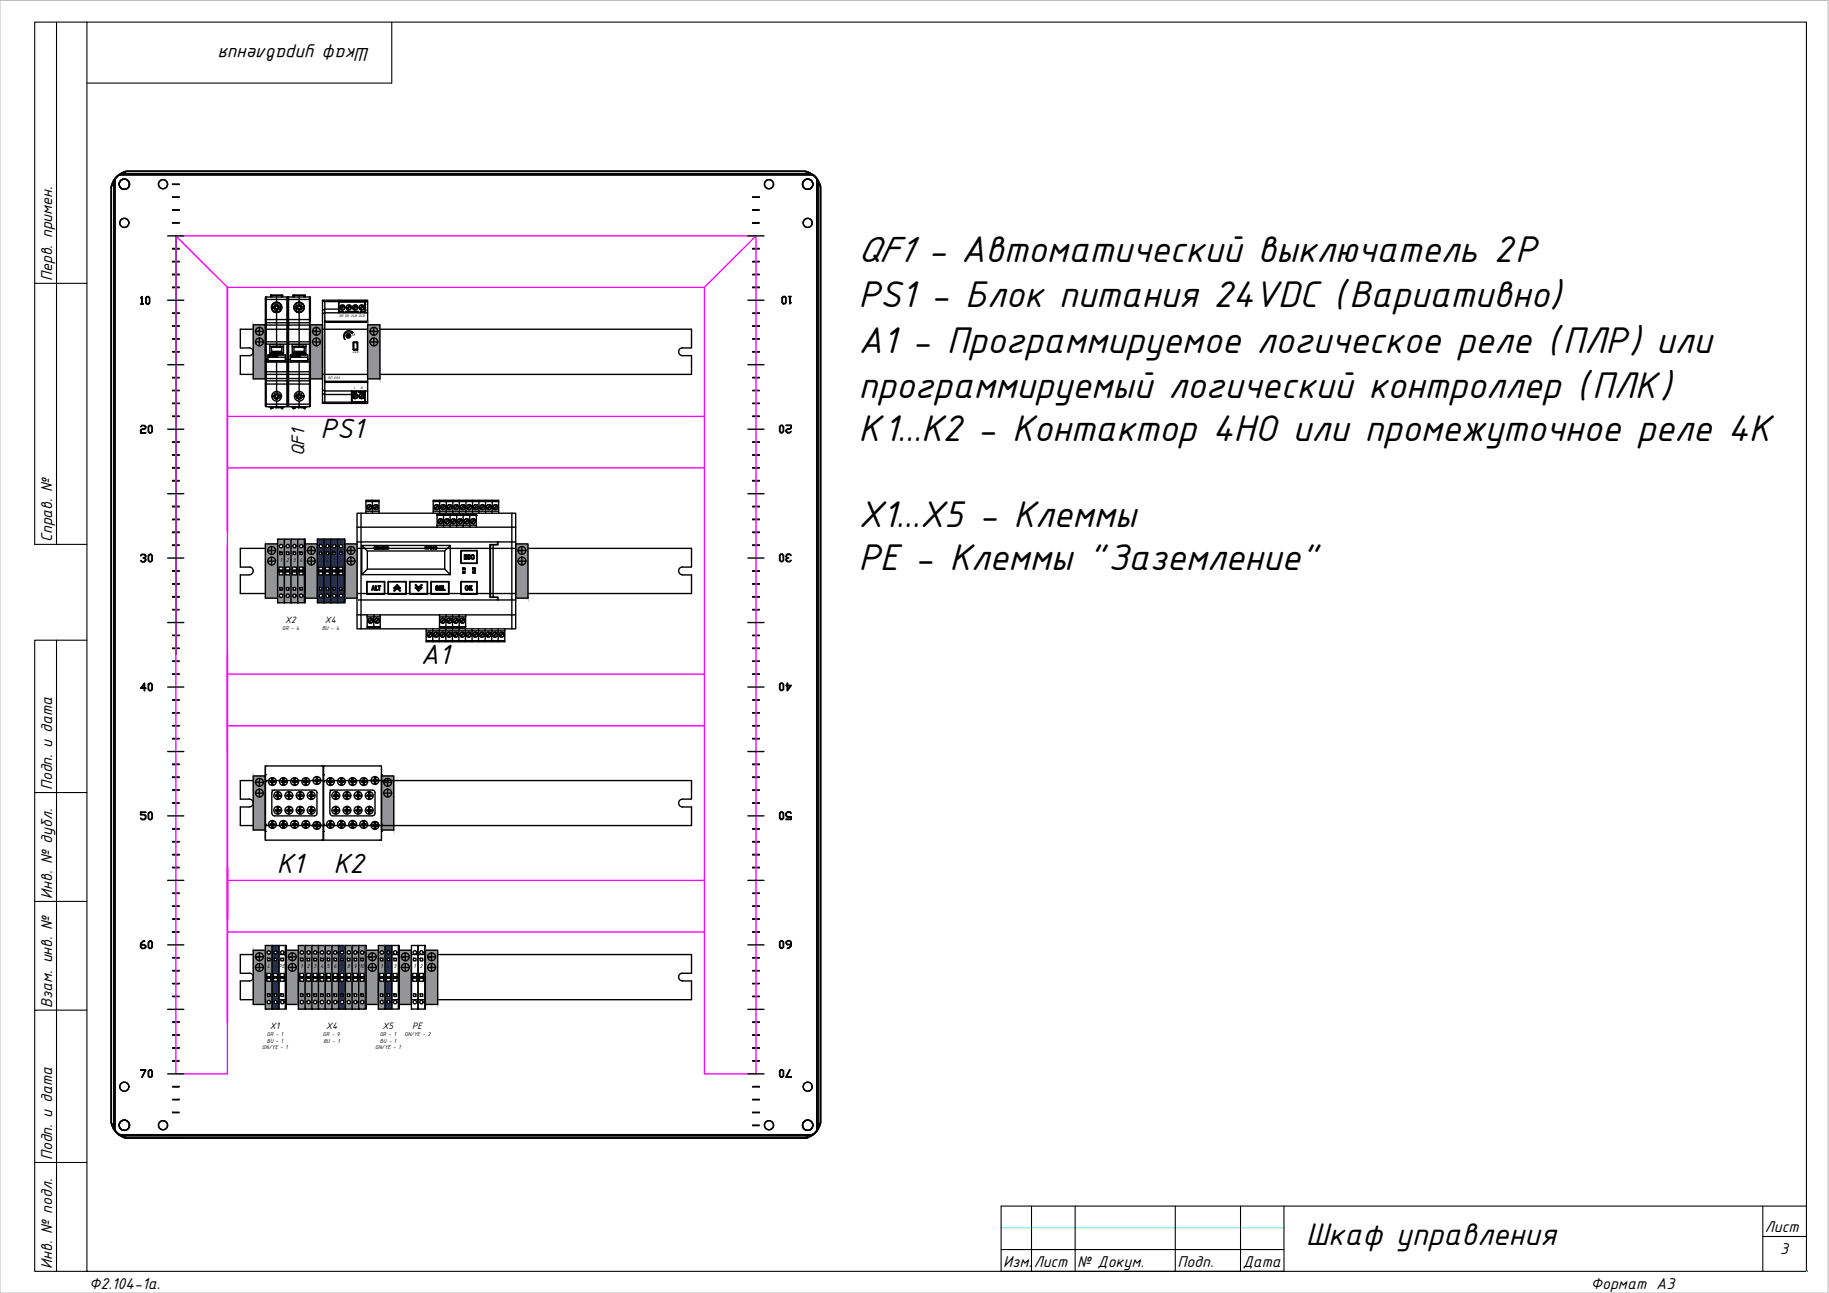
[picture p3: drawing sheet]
<svg xmlns="http://www.w3.org/2000/svg" width="420mm" height="297mm" viewBox="0 0 420 297" stroke-linecap="round" stroke-linejoin="round" font-family="sans-serif">
<defs><g id="words">
<g font-size="9.2">
<text x="196.9" y="60.1">QF1 - Автоматический выключатель 2Р</text>
<text x="197.2" y="70.6">PS1 - Блок питания 24VDC (Вариативно)</text>
<text x="197.2" y="81">А1 - Программируемое логическое реле (ПЛР) или</text>
<text x="197.2" y="91.5">программируемый логический контроллер (ПЛК)</text>
<text x="197.2" y="101.4">К1...K2 - Контактор 4НО или промежуточное реле 4К</text>
<text x="197.2" y="121.1">X1...X5 - Клеммы</text>
<text x="197.2" y="131">PE - Клеммы &quot;Заземление&quot;</text>
</g>
<text font-size="7.8" x="300" y="286.1">Шкаф управления</text>
<g font-size="6.9">
<text x="73.7" y="100.7">PS1</text>
<text x="96.7" y="152.6">А1</text>
<text x="63.6" y="200.6">K1</text>
<text x="76.6" y="200.6">K2</text>
</g>
<text font-size="4.7" x="85" y="11.1" transform="rotate(-180 85 11.1)">Шкаф управления</text>
<text font-size="4.6" x="69.9" y="104.8" transform="rotate(-90 69.9 104.8)">QF1</text>
<g font-size="3.9">
<text x="12" y="64.6" transform="rotate(-90 12 64.6)">Перв. примен.</text>
<text x="12" y="124.6" transform="rotate(-90 12 124.6)">Справ. №</text>
<text x="12" y="181.6" transform="rotate(-90 12 181.6)">Подп. и дата</text>
<text x="12" y="206.6" transform="rotate(-90 12 206.6)">Инв. № дубл.</text>
<text x="12" y="231.6" transform="rotate(-90 12 231.6)">Взам. инв. №</text>
<text x="12" y="266.6" transform="rotate(-90 12 266.6)">Подп. и дата</text>
<text x="405.4" y="283.1">Лист</text>
<text x="12" y="291.6" transform="rotate(-90 12 291.6)">Инв. № подл.</text>
<text x="230.5" y="291">Изм.</text>
<text x="237.5" y="291">Лист</text>
<text x="247.5" y="291">№ Докум.</text>
<text x="270.5" y="291">Подп.</text>
<text x="285.5" y="291">Дата</text>
<text x="408.9" y="288">3</text>
<text x="20.5" y="296.1">Ф2.104-1а.</text>
<text x="365.5" y="296.1">Формат А3</text>
</g>
<g font-size="2.3">
<text x="65.5" y="143">X2</text>
<text x="74.6" y="143">X4</text>
<text x="62" y="236.4">X1</text>
<text x="74.9" y="236.4">X4</text>
<text x="87.8" y="236.4">X5</text>
<text x="94.7" y="236.4">PE</text>
</g>
<g font-size="1.4">
<text x="64.3" y="129">1</text>
<text x="65.7" y="129">2</text>
<text x="67.3" y="129">3</text>
<text x="68.8" y="129">4</text>
<text x="73.4" y="129">1</text>
<text x="74.9" y="129">2</text>
<text x="76.4" y="129">3</text>
<text x="77.9" y="129">4</text>
<text x="64.8" y="144.7">GR - 4</text>
<text x="74" y="144.7">BU - 4</text>
<text x="61.4" y="222.4">L</text>
<text x="62.9" y="222.4">N</text>
<text x="64.1" y="222.4">PE</text>
<text x="69" y="222.4">1</text>
<text x="70.5" y="222.4">2</text>
<text x="72" y="222.4">3</text>
<text x="73.6" y="222.4">4</text>
<text x="75.1" y="222.4">5</text>
<text x="76.7" y="222.4">6</text>
<text x="78.2" y="222.4">7</text>
<text x="79.7" y="222.4">8</text>
<text x="81.3" y="222.4">9</text>
<text x="82.6" y="222.4">10</text>
<text x="87.4" y="222.4">1</text>
<text x="88.9" y="222.4">2</text>
<text x="90.4" y="222.4">3</text>
<text x="95" y="222.4">1</text>
<text x="96.4" y="222.4">2</text>
<text x="61.3" y="238">GR - 1</text>
<text x="61.3" y="239.5">BU - 1</text>
<text x="74.2" y="238">GR - 9</text>
<text x="74.3" y="239.5">BU - 1</text>
<text x="87.2" y="238">GR - 1</text>
<text x="87.3" y="239.5">BU - 1</text>
<text x="92.9" y="238">GN/YE - 2</text>
<text x="60.3" y="241">GN/YE - 1</text>
<text x="86.2" y="241">GN/YE - 1</text>
</g>
<g font-size=".9">
<text x="77.9" y="72.8">0В 0В 24В 24В</text>
<text x="80.7" y="77.3">±8</text>
<text x="81" y="81.2">24В</text>
<text x="75.4" y="87.1">БП 60А</text>
<text x="81.3" y="89.4">L</text>
<text x="82.8" y="89.4">N</text>
</g>
</g></defs>
<g fill="#000">
<circle cx="63.5" cy="71.7" r=".16"/>
<circle cx="68.7" cy="71.7" r=".16"/>
<circle cx="78.9" cy="70.2" r=".16"/>
<circle cx="79.7" cy="77.2" r=".16"/>
<circle cx="80.2" cy="76.7" r=".16"/>
<circle cx="80.4" cy="70.2" r=".16"/>
<circle cx="81.6" cy="78.7" r=".16"/>
<circle cx="81.9" cy="70.2" r=".16"/>
<circle cx="82" cy="78.7" r=".16"/>
<circle cx="83.4" cy="70.2" r=".16"/>
<circle cx="83.8" cy="71" r=".16"/>
<circle cx="83.8" cy="71.3" r=".16"/>
<circle cx="83.8" cy="71.2" r=".16"/>
<circle cx="83.8" cy="70.7" r=".16"/>
<circle cx="83.8" cy="71.5" r=".16"/>
<circle cx="83.8" cy="69.9" r=".16"/>
<circle cx="83.8" cy="71.1" r=".16"/>
<circle cx="83.8" cy="71.4" r=".16"/>
<circle cx="83.8" cy="70" r=".16"/>
<circle cx="58.2" cy="80.8" r=".16"/>
<circle cx="81.2" cy="90.6" r=".16"/>
<circle cx="81.2" cy="91.5" r=".16"/>
<circle cx="83.8" cy="92.6" r=".16"/>
<circle cx="100.4" cy="118.4" r=".16"/>
<circle cx="101.9" cy="118.4" r=".16"/>
<circle cx="103.4" cy="118.4" r=".16"/>
<circle cx="104.9" cy="118.4" r=".16"/>
<circle cx="106.4" cy="118.4" r=".16"/>
<circle cx="107.9" cy="118.4" r=".16"/>
<circle cx="109.4" cy="118.4" r=".16"/>
<circle cx="61" cy="131.2" r=".16"/>
<circle cx="98.4" cy="125.9" r=".16"/>
<circle cx="61" cy="179.6" r=".16"/>
<circle cx="61" cy="176" r=".16"/>
<circle cx="61" cy="178" r=".16"/>
<circle cx="62.1" cy="179.7" r=".16"/>
<circle cx="62.1" cy="179.4" r=".16"/>
<circle cx="62.4" cy="179.7" r=".16"/>
<circle cx="62.4" cy="179.4" r=".16"/>
<circle cx="62.7" cy="178.9" r=".16"/>
<circle cx="62.7" cy="179.4" r=".16"/>
<circle cx="62.7" cy="179.7" r=".16"/>
<circle cx="63" cy="179.4" r=".16"/>
<circle cx="63" cy="179.7" r=".16"/>
<circle cx="64.6" cy="179.7" r=".16"/>
<circle cx="64.6" cy="179.4" r=".16"/>
<circle cx="65" cy="179.7" r=".16"/>
<circle cx="65" cy="179.4" r=".16"/>
<circle cx="65.2" cy="178.9" r=".16"/>
<circle cx="65.2" cy="179.4" r=".16"/>
<circle cx="65.2" cy="179.7" r=".16"/>
<circle cx="65.6" cy="179.4" r=".16"/>
<circle cx="65.6" cy="179.7" r=".16"/>
<circle cx="67.2" cy="179.4" r=".16"/>
<circle cx="67.2" cy="179.7" r=".16"/>
<circle cx="67.6" cy="179.4" r=".16"/>
<circle cx="67.6" cy="179.7" r=".16"/>
<circle cx="67.8" cy="178.9" r=".16"/>
<circle cx="67.8" cy="179.7" r=".16"/>
<circle cx="67.8" cy="179.4" r=".16"/>
<circle cx="68.1" cy="179.7" r=".16"/>
<circle cx="68.1" cy="179.4" r=".16"/>
<circle cx="69.7" cy="179.7" r=".16"/>
<circle cx="69.7" cy="179.4" r=".16"/>
<circle cx="70.1" cy="179.7" r=".16"/>
<circle cx="70.1" cy="179.4" r=".16"/>
<circle cx="70.3" cy="178.9" r=".16"/>
<circle cx="70.3" cy="179.4" r=".16"/>
<circle cx="70.3" cy="179.7" r=".16"/>
<circle cx="70.7" cy="179.4" r=".16"/>
<circle cx="70.7" cy="179.7" r=".16"/>
<circle cx="72.3" cy="179.4" r=".16"/>
<circle cx="72.3" cy="179.2" r=".16"/>
<circle cx="72.7" cy="179.2" r=".16"/>
<circle cx="72.7" cy="179.4" r=".16"/>
<circle cx="72.7" cy="180" r=".16"/>
<circle cx="72.9" cy="179.4" r=".16"/>
<circle cx="72.9" cy="179.2" r=".16"/>
<circle cx="72.9" cy="180" r=".16"/>
<circle cx="72.9" cy="178.6" r=".16"/>
<circle cx="73.3" cy="179.4" r=".16"/>
<circle cx="73.3" cy="179.2" r=".16"/>
<circle cx="74.3" cy="179.6" r=".16"/>
<circle cx="74.3" cy="178" r=".16"/>
<circle cx="74.3" cy="176" r=".16"/>
<circle cx="75.4" cy="179.4" r=".16"/>
<circle cx="75.4" cy="179.7" r=".16"/>
<circle cx="75.7" cy="179.7" r=".16"/>
<circle cx="75.7" cy="179.4" r=".16"/>
<circle cx="76" cy="178.9" r=".16"/>
<circle cx="76" cy="179.4" r=".16"/>
<circle cx="76" cy="179.7" r=".16"/>
<circle cx="76.3" cy="179.7" r=".16"/>
<circle cx="76.3" cy="179.4" r=".16"/>
<circle cx="78" cy="179.4" r=".16"/>
<circle cx="78" cy="179.7" r=".16"/>
<circle cx="78.3" cy="179.4" r=".16"/>
<circle cx="78.3" cy="179.7" r=".16"/>
<circle cx="78.6" cy="179.7" r=".16"/>
<circle cx="78.6" cy="178.9" r=".16"/>
<circle cx="78.6" cy="179.4" r=".16"/>
<circle cx="78.9" cy="179.7" r=".16"/>
<circle cx="78.9" cy="179.4" r=".16"/>
<circle cx="80.5" cy="179.4" r=".16"/>
<circle cx="80.5" cy="179.7" r=".16"/>
<circle cx="80.9" cy="179.7" r=".16"/>
<circle cx="80.9" cy="179.4" r=".16"/>
<circle cx="81.1" cy="178.9" r=".16"/>
<circle cx="81.1" cy="179.4" r=".16"/>
<circle cx="81.1" cy="179.7" r=".16"/>
<circle cx="81.5" cy="179.4" r=".16"/>
<circle cx="81.5" cy="179.7" r=".16"/>
<circle cx="83.1" cy="179.4" r=".16"/>
<circle cx="83.1" cy="179.7" r=".16"/>
<circle cx="83.4" cy="179.7" r=".16"/>
<circle cx="83.4" cy="179.4" r=".16"/>
<circle cx="83.7" cy="178.9" r=".16"/>
<circle cx="83.7" cy="179.4" r=".16"/>
<circle cx="83.7" cy="179.7" r=".16"/>
<circle cx="84" cy="179.7" r=".16"/>
<circle cx="84" cy="179.4" r=".16"/>
<circle cx="85.7" cy="179.4" r=".16"/>
<circle cx="85.7" cy="179.2" r=".16"/>
<circle cx="86" cy="179.2" r=".16"/>
<circle cx="86" cy="179.4" r=".16"/>
<circle cx="86" cy="180" r=".16"/>
<circle cx="86.3" cy="178.6" r=".16"/>
<circle cx="86.3" cy="179.4" r=".16"/>
<circle cx="86.3" cy="179.2" r=".16"/>
<circle cx="86.3" cy="180" r=".16"/>
<circle cx="86.6" cy="179.4" r=".16"/>
<circle cx="86.6" cy="179.2" r=".16"/>
<circle cx="87.6" cy="178" r=".16"/>
<circle cx="87.6" cy="179.6" r=".16"/>
<circle cx="58.2" cy="184.5" r=".16"/>
<circle cx="61" cy="189.4" r=".16"/>
<circle cx="61" cy="189.7" r=".16"/>
<circle cx="61" cy="191" r=".16"/>
<circle cx="62.1" cy="189.3" r=".16"/>
<circle cx="62.1" cy="189.5" r=".16"/>
<circle cx="62.4" cy="189.3" r=".16"/>
<circle cx="62.4" cy="180.2" r=".16"/>
<circle cx="62.4" cy="189.5" r=".16"/>
<circle cx="62.4" cy="190.1" r=".16"/>
<circle cx="62.4" cy="181.5" r=".16"/>
<circle cx="62.7" cy="180.2" r=".16"/>
<circle cx="62.7" cy="189.3" r=".16"/>
<circle cx="62.7" cy="189.5" r=".16"/>
<circle cx="62.7" cy="190.1" r=".16"/>
<circle cx="62.7" cy="188.7" r=".16"/>
<circle cx="63" cy="189.3" r=".16"/>
<circle cx="63" cy="189.5" r=".16"/>
<circle cx="63.3" cy="186.1" r=".16"/>
<circle cx="63.3" cy="182.9" r=".16"/>
<circle cx="63.3" cy="182.7" r=".16"/>
<circle cx="63.3" cy="186.3" r=".16"/>
<circle cx="63.7" cy="185.5" r=".16"/>
<circle cx="63.7" cy="186.1" r=".16"/>
<circle cx="63.7" cy="182.9" r=".16"/>
<circle cx="63.7" cy="182.7" r=".16"/>
<circle cx="63.7" cy="183.5" r=".16"/>
<circle cx="63.7" cy="186.3" r=".16"/>
<circle cx="63.9" cy="182.7" r=".16"/>
<circle cx="63.9" cy="186.1" r=".16"/>
<circle cx="63.9" cy="185.5" r=".16"/>
<circle cx="63.9" cy="182.9" r=".16"/>
<circle cx="63.9" cy="182.1" r=".16"/>
<circle cx="63.9" cy="183.5" r=".16"/>
<circle cx="63.9" cy="186.8" r=".16"/>
<circle cx="63.9" cy="186.3" r=".16"/>
<circle cx="64.3" cy="182.9" r=".16"/>
<circle cx="64.3" cy="186.1" r=".16"/>
<circle cx="64.3" cy="182.7" r=".16"/>
<circle cx="64.3" cy="186.3" r=".16"/>
<circle cx="64.6" cy="189.3" r=".16"/>
<circle cx="64.6" cy="189.5" r=".16"/>
<circle cx="65" cy="189.3" r=".16"/>
<circle cx="65" cy="180.2" r=".16"/>
<circle cx="65" cy="189.5" r=".16"/>
<circle cx="65" cy="190.1" r=".16"/>
<circle cx="65.2" cy="180.2" r=".16"/>
<circle cx="65.2" cy="189.3" r=".16"/>
<circle cx="65.2" cy="189.5" r=".16"/>
<circle cx="65.2" cy="190.1" r=".16"/>
<circle cx="65.2" cy="188.7" r=".16"/>
<circle cx="65.6" cy="189.3" r=".16"/>
<circle cx="65.6" cy="189.5" r=".16"/>
<circle cx="65.9" cy="182.9" r=".16"/>
<circle cx="65.9" cy="186.1" r=".16"/>
<circle cx="65.9" cy="182.7" r=".16"/>
<circle cx="65.9" cy="186.3" r=".16"/>
<circle cx="66.3" cy="182.7" r=".16"/>
<circle cx="66.3" cy="185.5" r=".16"/>
<circle cx="66.3" cy="186.1" r=".16"/>
<circle cx="66.3" cy="186.3" r=".16"/>
<circle cx="66.3" cy="183.5" r=".16"/>
<circle cx="66.3" cy="182.9" r=".16"/>
<circle cx="66.5" cy="182.7" r=".16"/>
<circle cx="66.5" cy="182.9" r=".16"/>
<circle cx="66.5" cy="186.1" r=".16"/>
<circle cx="66.5" cy="185.5" r=".16"/>
<circle cx="66.5" cy="182.1" r=".16"/>
<circle cx="66.5" cy="183.5" r=".16"/>
<circle cx="66.5" cy="186.8" r=".16"/>
<circle cx="66.5" cy="186.3" r=".16"/>
<circle cx="66.8" cy="186.1" r=".16"/>
<circle cx="66.8" cy="182.9" r=".16"/>
<circle cx="66.8" cy="182.7" r=".16"/>
<circle cx="66.8" cy="186.3" r=".16"/>
<circle cx="67.2" cy="189.3" r=".16"/>
<circle cx="67.2" cy="189.5" r=".16"/>
<circle cx="67.6" cy="180.2" r=".16"/>
<circle cx="67.6" cy="189.3" r=".16"/>
<circle cx="67.6" cy="190.1" r=".16"/>
<circle cx="67.6" cy="189.5" r=".16"/>
<circle cx="67.8" cy="189.3" r=".16"/>
<circle cx="67.8" cy="180.2" r=".16"/>
<circle cx="67.8" cy="189.5" r=".16"/>
<circle cx="67.8" cy="190.1" r=".16"/>
<circle cx="67.8" cy="188.7" r=".16"/>
<circle cx="68.1" cy="189.3" r=".16"/>
<circle cx="68.1" cy="189.5" r=".16"/>
<circle cx="68.4" cy="182.7" r=".16"/>
<circle cx="68.4" cy="186.1" r=".16"/>
<circle cx="68.4" cy="182.9" r=".16"/>
<circle cx="68.4" cy="186.3" r=".16"/>
<circle cx="68.8" cy="186.1" r=".16"/>
<circle cx="68.8" cy="183.5" r=".16"/>
<circle cx="68.8" cy="182.9" r=".16"/>
<circle cx="68.8" cy="182.7" r=".16"/>
<circle cx="68.8" cy="185.5" r=".16"/>
<circle cx="68.8" cy="186.3" r=".16"/>
<circle cx="69" cy="186.1" r=".16"/>
<circle cx="69" cy="182.1" r=".16"/>
<circle cx="69" cy="182.7" r=".16"/>
<circle cx="69" cy="182.9" r=".16"/>
<circle cx="69" cy="185.5" r=".16"/>
<circle cx="69" cy="183.5" r=".16"/>
<circle cx="69" cy="186.8" r=".16"/>
<circle cx="69" cy="186.3" r=".16"/>
<circle cx="69.4" cy="182.7" r=".16"/>
<circle cx="69.4" cy="186.1" r=".16"/>
<circle cx="69.4" cy="182.9" r=".16"/>
<circle cx="69.4" cy="186.3" r=".16"/>
<circle cx="69.7" cy="189.3" r=".16"/>
<circle cx="69.7" cy="189.5" r=".16"/>
<circle cx="70.1" cy="180.2" r=".16"/>
<circle cx="70.1" cy="189.3" r=".16"/>
<circle cx="70.1" cy="189.5" r=".16"/>
<circle cx="70.1" cy="190.1" r=".16"/>
<circle cx="70.3" cy="180.2" r=".16"/>
<circle cx="70.3" cy="189.3" r=".16"/>
<circle cx="70.3" cy="189.5" r=".16"/>
<circle cx="70.3" cy="188.7" r=".16"/>
<circle cx="70.3" cy="190.1" r=".16"/>
<circle cx="70.7" cy="189.3" r=".16"/>
<circle cx="70.7" cy="189.5" r=".16"/>
<circle cx="71" cy="182.7" r=".16"/>
<circle cx="71" cy="186.1" r=".16"/>
<circle cx="71" cy="182.9" r=".16"/>
<circle cx="71" cy="186.3" r=".16"/>
<circle cx="71.4" cy="185.5" r=".16"/>
<circle cx="71.4" cy="183.5" r=".16"/>
<circle cx="71.4" cy="182.7" r=".16"/>
<circle cx="71.4" cy="186.1" r=".16"/>
<circle cx="71.4" cy="182.9" r=".16"/>
<circle cx="71.4" cy="186.3" r=".16"/>
<circle cx="71.6" cy="182.7" r=".16"/>
<circle cx="71.6" cy="186.1" r=".16"/>
<circle cx="71.6" cy="185.5" r=".16"/>
<circle cx="71.6" cy="182.9" r=".16"/>
<circle cx="71.6" cy="182.1" r=".16"/>
<circle cx="71.6" cy="183.5" r=".16"/>
<circle cx="71.6" cy="186.8" r=".16"/>
<circle cx="71.6" cy="186.3" r=".16"/>
<circle cx="72" cy="182.7" r=".16"/>
<circle cx="72" cy="182.9" r=".16"/>
<circle cx="72" cy="186.3" r=".16"/>
<circle cx="72" cy="186.1" r=".16"/>
<circle cx="72.3" cy="189.8" r=".16"/>
<circle cx="72.3" cy="189.5" r=".16"/>
<circle cx="72.7" cy="190.3" r=".16"/>
<circle cx="72.7" cy="189.8" r=".16"/>
<circle cx="72.7" cy="189.5" r=".16"/>
<circle cx="72.9" cy="189.8" r=".16"/>
<circle cx="72.9" cy="190.3" r=".16"/>
<circle cx="72.9" cy="189.5" r=".16"/>
<circle cx="72.9" cy="189" r=".16"/>
<circle cx="73.3" cy="189.8" r=".16"/>
<circle cx="73.3" cy="189.5" r=".16"/>
<circle cx="73.9" cy="193" r=".16"/>
<circle cx="74.3" cy="191" r=".16"/>
<circle cx="74.3" cy="189.4" r=".16"/>
<circle cx="74.3" cy="189.7" r=".16"/>
<circle cx="75.4" cy="189.3" r=".16"/>
<circle cx="75.4" cy="189.5" r=".16"/>
<circle cx="75.7" cy="189.3" r=".16"/>
<circle cx="75.7" cy="180.2" r=".16"/>
<circle cx="75.7" cy="190.1" r=".16"/>
<circle cx="75.7" cy="189.5" r=".16"/>
<circle cx="75.8" cy="181.5" r=".16"/>
<circle cx="76" cy="189.3" r=".16"/>
<circle cx="76" cy="189.5" r=".16"/>
<circle cx="76" cy="180.2" r=".16"/>
<circle cx="76" cy="188.7" r=".16"/>
<circle cx="76" cy="190.1" r=".16"/>
<circle cx="76.3" cy="189.3" r=".16"/>
<circle cx="76.3" cy="189.5" r=".16"/>
<circle cx="76.7" cy="182.7" r=".16"/>
<circle cx="76.7" cy="186.1" r=".16"/>
<circle cx="76.7" cy="186.3" r=".16"/>
<circle cx="76.7" cy="182.9" r=".16"/>
<circle cx="77" cy="183.4" r=".16"/>
<circle cx="77" cy="182.7" r=".16"/>
<circle cx="77" cy="185.5" r=".16"/>
<circle cx="77" cy="186.1" r=".16"/>
<circle cx="77" cy="182.9" r=".16"/>
<circle cx="77" cy="186.3" r=".16"/>
<circle cx="77.3" cy="182.7" r=".16"/>
<circle cx="77.3" cy="182.9" r=".16"/>
<circle cx="77.3" cy="186.1" r=".16"/>
<circle cx="77.3" cy="182.1" r=".16"/>
<circle cx="77.3" cy="183.4" r=".16"/>
<circle cx="77.3" cy="186.3" r=".16"/>
<circle cx="77.3" cy="185.5" r=".16"/>
<circle cx="77.3" cy="186.8" r=".16"/>
<circle cx="77.6" cy="182.7" r=".16"/>
<circle cx="77.6" cy="186.1" r=".16"/>
<circle cx="77.6" cy="182.9" r=".16"/>
<circle cx="77.6" cy="186.3" r=".16"/>
<circle cx="78" cy="189.3" r=".16"/>
<circle cx="78" cy="189.5" r=".16"/>
<circle cx="78.3" cy="189.3" r=".16"/>
<circle cx="78.3" cy="180.2" r=".16"/>
<circle cx="78.3" cy="189.5" r=".16"/>
<circle cx="78.3" cy="190.1" r=".16"/>
<circle cx="78.6" cy="180.2" r=".16"/>
<circle cx="78.6" cy="189.3" r=".16"/>
<circle cx="78.6" cy="188.7" r=".16"/>
<circle cx="78.6" cy="190.1" r=".16"/>
<circle cx="78.6" cy="189.5" r=".16"/>
<circle cx="78.9" cy="189.3" r=".16"/>
<circle cx="78.9" cy="189.5" r=".16"/>
<circle cx="79.2" cy="182.7" r=".16"/>
<circle cx="79.2" cy="186.1" r=".16"/>
<circle cx="79.2" cy="182.9" r=".16"/>
<circle cx="79.2" cy="186.3" r=".16"/>
<circle cx="79.6" cy="182.9" r=".16"/>
<circle cx="79.6" cy="186.1" r=".16"/>
<circle cx="79.6" cy="183.4" r=".16"/>
<circle cx="79.6" cy="182.7" r=".16"/>
<circle cx="79.6" cy="186.3" r=".16"/>
<circle cx="79.6" cy="185.5" r=".16"/>
<circle cx="79.8" cy="182.7" r=".16"/>
<circle cx="79.8" cy="182.9" r=".16"/>
<circle cx="79.8" cy="186.1" r=".16"/>
<circle cx="79.8" cy="186.3" r=".16"/>
<circle cx="79.8" cy="182.1" r=".16"/>
<circle cx="79.8" cy="183.4" r=".16"/>
<circle cx="79.8" cy="186.8" r=".16"/>
<circle cx="79.8" cy="185.5" r=".16"/>
<circle cx="80.2" cy="186.1" r=".16"/>
<circle cx="80.2" cy="182.7" r=".16"/>
<circle cx="80.2" cy="182.9" r=".16"/>
<circle cx="80.2" cy="186.3" r=".16"/>
<circle cx="80.5" cy="189.3" r=".16"/>
<circle cx="80.5" cy="189.5" r=".16"/>
<circle cx="80.9" cy="180.2" r=".16"/>
<circle cx="80.9" cy="189.3" r=".16"/>
<circle cx="80.9" cy="190.1" r=".16"/>
<circle cx="80.9" cy="189.5" r=".16"/>
<circle cx="81.1" cy="180.2" r=".16"/>
<circle cx="81.1" cy="189.3" r=".16"/>
<circle cx="81.1" cy="189.5" r=".16"/>
<circle cx="81.1" cy="188.7" r=".16"/>
<circle cx="81.1" cy="190.1" r=".16"/>
<circle cx="81.5" cy="189.3" r=".16"/>
<circle cx="81.5" cy="189.5" r=".16"/>
<circle cx="81.8" cy="182.9" r=".16"/>
<circle cx="81.8" cy="182.7" r=".16"/>
<circle cx="81.8" cy="186.1" r=".16"/>
<circle cx="81.8" cy="186.3" r=".16"/>
<circle cx="82.1" cy="183.4" r=".16"/>
<circle cx="82.1" cy="185.5" r=".16"/>
<circle cx="82.1" cy="182.9" r=".16"/>
<circle cx="82.1" cy="182.7" r=".16"/>
<circle cx="82.1" cy="186.1" r=".16"/>
<circle cx="82.1" cy="186.3" r=".16"/>
<circle cx="82.4" cy="183.4" r=".16"/>
<circle cx="82.4" cy="182.7" r=".16"/>
<circle cx="82.4" cy="185.5" r=".16"/>
<circle cx="82.4" cy="182.1" r=".16"/>
<circle cx="82.4" cy="182.9" r=".16"/>
<circle cx="82.4" cy="186.1" r=".16"/>
<circle cx="82.4" cy="186.3" r=".16"/>
<circle cx="82.4" cy="186.8" r=".16"/>
<circle cx="82.7" cy="186.1" r=".16"/>
<circle cx="82.7" cy="182.7" r=".16"/>
<circle cx="82.7" cy="182.9" r=".16"/>
<circle cx="82.7" cy="186.3" r=".16"/>
<circle cx="83.1" cy="189.3" r=".16"/>
<circle cx="83.1" cy="189.5" r=".16"/>
<circle cx="83.4" cy="180.2" r=".16"/>
<circle cx="83.4" cy="189.3" r=".16"/>
<circle cx="83.4" cy="189.5" r=".16"/>
<circle cx="83.4" cy="190.1" r=".16"/>
<circle cx="83.7" cy="189.3" r=".16"/>
<circle cx="83.7" cy="180.2" r=".16"/>
<circle cx="83.7" cy="189.5" r=".16"/>
<circle cx="83.7" cy="188.7" r=".16"/>
<circle cx="83.7" cy="190.1" r=".16"/>
<circle cx="84" cy="189.3" r=".16"/>
<circle cx="84" cy="189.5" r=".16"/>
<circle cx="84.3" cy="182.7" r=".16"/>
<circle cx="84.3" cy="186.1" r=".16"/>
<circle cx="84.3" cy="182.9" r=".16"/>
<circle cx="84.3" cy="186.3" r=".16"/>
<circle cx="84.7" cy="183.4" r=".16"/>
<circle cx="84.7" cy="182.9" r=".16"/>
<circle cx="84.7" cy="186.1" r=".16"/>
<circle cx="84.7" cy="182.7" r=".16"/>
<circle cx="84.7" cy="185.5" r=".16"/>
<circle cx="84.7" cy="186.3" r=".16"/>
<circle cx="84.9" cy="182.9" r=".16"/>
<circle cx="84.9" cy="186.1" r=".16"/>
<circle cx="84.9" cy="182.1" r=".16"/>
<circle cx="84.9" cy="182.7" r=".16"/>
<circle cx="84.9" cy="183.4" r=".16"/>
<circle cx="84.9" cy="186.3" r=".16"/>
<circle cx="84.9" cy="185.5" r=".16"/>
<circle cx="84.9" cy="186.8" r=".16"/>
<circle cx="85.3" cy="182.7" r=".16"/>
<circle cx="85.3" cy="186.1" r=".16"/>
<circle cx="85.3" cy="182.9" r=".16"/>
<circle cx="85.3" cy="186.3" r=".16"/>
<circle cx="85.7" cy="189.8" r=".16"/>
<circle cx="85.7" cy="189.5" r=".16"/>
<circle cx="86" cy="189.8" r=".16"/>
<circle cx="86" cy="190.3" r=".16"/>
<circle cx="86" cy="189.5" r=".16"/>
<circle cx="86.3" cy="189.8" r=".16"/>
<circle cx="86.3" cy="188.9" r=".16"/>
<circle cx="86.3" cy="189.5" r=".16"/>
<circle cx="86.3" cy="190.3" r=".16"/>
<circle cx="86.6" cy="189.8" r=".16"/>
<circle cx="86.6" cy="189.5" r=".16"/>
<circle cx="87.2" cy="193" r=".16"/>
<circle cx="87.6" cy="189.4" r=".16"/>
<circle cx="87.6" cy="191" r=".16"/>
<circle cx="87.6" cy="189.7" r=".16"/>
<circle cx="58.2" cy="224.5" r=".16"/>
</g>
<g fill="none" stroke="#000" stroke-width=".32">
<path d="M28.4 39.9a2.49 2.49 0 0 0-2.3 2.3M28.5 39.9h-.1M28.8 39.5l.4-.1h155.7l.7 .5h-157.1zM185.6 39.9h.1M185.7 39.9a2.4 2.4 0 0 1 2.2 2.3M25.8 42.6l.3-.3v216.3l-.5-.7v-215zM26.4 41v218.8l-.3-.4-.5-1.4v-215.1l.3-1zM27.3 40.2l1.5-.8h156.2h.5l1.3 .8zM27.3 40.2l-.9 .8M38.5 54.2h3.7M39.7 42.3l1.4 .1zM39.7 45.2l1.4 .1z"/>
<path d="M39.7 48.2l1.4 .1zM39.7 51.2l1.4 .1zM39.7 57.1l1.4 .1zM40.4 54.2v96.2M171.8 54.2h3.7M172.9 57.1l1.5 .1zM172.9 51.2l1.5 .1zM172.9 48.2l1.5 .1zM172.9 45.2l1.5 .1zM186.8 40.2l.9 .8M187.6 41l.4 .4 .5 1.5v215.1l-.5 1.4-.4 .4zM187.9 42.3l.6 .6v215l-.6 .7z"/>
<path d="M32.3 68.4l.4-.3v1.7l.2 .1h-.6l.3-.1v-1.6zM33.5 68.4l.3-.3h.3l.3 .3v1.2l-.3 .3h-.3l-.3-.3zM33.5 68.4l.3-.2 .5 .2v1.1l-.3 .3-.5-.2zM38.5 69h3.7M39.7 60l1.4 .1zM39.7 63l1.4 .1zM39.7 66l1.4 .1zM39.7 71.9l1.4 .1zM39.7 74.9l1.4 .1zM39.7 77.8l1.4 .1zM57.3 79.9h-2.1v-4.3h103.7v4.3h-2.1M57.3 79.9a.9 .9 0 0 1 .9 .9 .9 .9 0 0 1-.9 .9h-2.1v4.3h103.7v-4.3h-2.1a.9 .9 0 0 1-.9-.9 .9 .9 0 0 1 .9-.9"/>
<path d="M58.2 74.6h2.8v12.4h-2.8zM58.7 78.6h1.8M59.6 76.1h-.9h1.8M59.6 75.2v1.8M59.6 77.6v1.9M61 78.5h10.3M61 78.9v14.4M61 74.7h10.3M61 73.4h10.3M61 68.8h10.3M61 78.9l.1 .2M61 68.3v10.6"/>
<path d="M61 68.3h.1M61.1 79.1h4.9M61.1 68.2h4.9v25.2h-4.9zM61.1 74.2h-.1M61.1 74.2h4.9M62 79.7h.6M62.2 67.8h2.7v.4M62.2 67.8v.1M62.2 67.8v.4M62.2 67.9v.1M62.2 67.9h.1M62.3 67.9l.1 .2"/>
<path d="M62.3 67.8v.1M62.4 67.8v.1M62.4 79.8h2.3v.9h-2.3zM62.4 67.9v.3M62.4 67.9h2.3M62.6 70.4h.6l.1 .4h-.7zM62.6 79.6l1.9 .1v-.1l-.4 .1M62.7 79.6v.1M62.8 71.5h.1M62.9 79.6v.1M62.9 71.5h.1M62.9 71.5l.1 .1"/>
<path d="M62.9 71.6l.3 .1M62.9 71.5l.3 .2M63 71.5l.6 .2M63 71.5a1.11 1.11 0 0 1-.1-1.8 1.11 1.11 0 0 1 1.7 .5 1.11 1.11 0 0 1-1 1.5M63 70.4v.4M63 79.6v.1M63 71.6h.1M63 71.6l.2 .1M63.1 71.7h.1M63.2 71.7h.1M63.2 71.7l.3 .1M63.3 70.8l.1 .1"/>
<path d="M63.3 71.8l.2-.1v7.9h-1.5M63.3 70.8l-.3 .4zM63.3 70.3l-.3-.2 .3 .3M63.3 70.3v.1M63.4 69.8v.5h.3v-.5M63.4 70.3h-.1M63.4 70.9v.5M63.4 70.9h.3M63.4 71.4h.3M63.4 69.9h.3M63.5 69.5h.1M63.5 67.8v1.7"/>
<path d="M63.5 69.5a1.15 1.15 0 0 1 1.2 1.1 1.15 1.15 0 0 1-1.1 1.2M63.5 69.4a1.18 1.18 0 0 1 1.2 1.2 1.18 1.18 0 0 1-1.2 1.2M63.5 69.4a1.17 1.17 0 0 0-1.1 1 1.17 1.17 0 0 0 .8 1.3M63.5 69.4a1.18 1.18 0 0 0-1.1 1.2 1.18 1.18 0 0 0 1.1 1.2M63.5 79.6h1.6M63.6 71.8h.1M63.7 70.3h.1M63.7 70.9v.5M63.8 70.9l.3 .3-.3-.3M63.8 70.3l.3-.2-.3 .3M63.8 70.3v.1M63.8 70.9h-.1"/>
<path d="M63.8 71.7l-.3 .1h.3M63.8 71.7l-.4 .1M63.8 70.3l.1 .1M63.9 70.4h.6v.4h-.6zM63.9 70.8l-.1 .1M64 71.7h-.2M64.1 79.7h.1M64.1 70.4v.4M64.5 79.7h.6M64.7 67.8v.4M64.7 67.9v.2M64.7 67.8v.1"/>
<path d="M64.7 67.9h.2M66 68.2v14.3l.1 .3 .2-.3M66 74.2h.2M66 68.3h.1M66.1 68.3l-.1 25.1M66.1 68.3h.1M66.1 78.9l.1 14.4M66.1 78.9l-.1 .2M66.1 78.9l.2 .2h4.9M66.2 74.2h.1M66.2 68.3h.1M66.3 68.2h4.8v25.2h-4.8z"/>
<path d="M66.3 74.2h4.8M66.3 68.3l-.1 10.6M67.1 79.7h.7M67.4 67.9h.1M67.4 67.8h2.6l.1 .4M67.4 67.8v.1M67.4 67.8l-.1 .4M67.4 67.9l-.1 .1M67.5 67.9l.1 .2M67.5 79.8h2.4v.9h-2.4zM67.5 67.8v.1M67.5 67.8l.1 .1"/>
<path d="M67.8 70.4h.6v.4h-.6zM67.8 79.6v.1M67.9 71.5h.1M68 79.6v.1M68 71.5h.1M68 71.5l.2 .1M68.1 79.6v.1M68.1 71.5l.3 .2M68.1 71.5l.1 .1M68.1 71.6l.2 .1M68.2 70.4v.4M68.2 71.6h.1"/>
<path d="M68.2 71.6l.1 .1M68.3 71.7h.1M68.4 71.7l.3 .1M68.4 70.4l-.2-.3 .2 .3M68.4 70.8l.1 .1M68.4 70.8l-.2 .4zM68.5 70.3l-.1 .1M68.5 70.9h.1M68.5 69.8l.1 .5 .7-.2-.4 .2M68.5 70.9v.5M68.6 70.3h-.1M68.6 70.9h.3"/>
<path d="M68.6 71.4h.3M68.6 69.9h.3M68.6 69.5h.1M68.7 71.7v7.9h-1.6M68.7 67.8v1.7M68.7 69.5a1.15 1.15 0 0 1 1.2 1.1 1.15 1.15 0 0 1-1.1 1.2M68.7 69.4a1.18 1.18 0 0 1 1.2 1.2 1.18 1.18 0 0 1-1.2 1.2M68.7 69.4a1.17 1.17 0 0 0-1.2 1 1.17 1.17 0 0 0 .9 1.3M68.7 69.4a1.18 1.18 0 0 0-1.2 1.2 1.18 1.18 0 0 0 1.2 1.2M68.7 79.6h1M68.7 69.5h.1M68.7 71.7l-.3 .1"/>
<path d="M68.7 71.8h.1M68.9 69.8v.5M68.9 70.9v.5M68.9 70.3l.1 .1M68.9 70.9l.4 .3-.4-.3M69 71.7l-.3 .1h.2M69 71.7l-.5 .1M69 70.4h.7v.4h-.7zM69 70.8l-.1 .1M69.1 71.7h-.1M69.3 79.7h.1M69.3 79.7h-.1"/>
<path d="M69.3 70.4v.4M69.6 79.6v.1l-1.8-.1M69.6 79.6l-.3 .1M69.6 79.7h.7M69.7 79.6h.6M69.8 67.9h-2.2v.3M69.8 67.8v.4M69.9 67.9l-.1 .2M69.9 67.9h.2M69.9 67.8v.1M71.1 68.2v14.3l.2 .3M71.1 74.2h.1"/>
<path d="M71.1 68.3l.1 10.6M71.2 68.3l.1 25M71.2 74.2h.1M71.3 78.9l-.2 .2M71.3 74.6h2.8v12.4h-2.8zM71.8 78.6h1.8M72.7 76.1h-.9h1.8M72.7 75.2v1.8M72.7 77.6v1.9M74.1 71.3l.5-.3v.9l-.5 .2zM74.1 72.1v17.5l.5 .2v.8h6.2v-.8M74.1 69.2v2.1"/>
<path d="M74.6 71.9h9.9v1.9h-9.8v.2h9.8v13.6h-9.8v.2h9.8v2h-9.9zM74.6 69.3v1.7h3.2v.9M77.8 69v.3l-3.7-.1v-.2h9.8M77.8 69.3v1.7M77.9 69.4v-.3h5.9v.3M77.9 71.5v.2M77.9 69.3h5.9h-5.9M77.9 71.7h1M77.9 71.7v.2M77.9 71.6h1M77.9 69.2h5.9M77.9 69.1h5.9"/>
<path d="M78.9 71.9v-.4h-1v-2.1h5.9v2.1h-1v.4M78.9 70.2l-.8 .8 .8-.8M78.9 70.2l.2 .1M78.9 70.2a.55 .55 0 0 0-.8 .3 .55 .55 0 0 0 .6 .7 .55 .55 0 0 0 .4-.9M79.1 70.3l-.8 .8M79.3 71.7h3M79.3 71.9v-.4h3v.4M79.3 71.6h3M79.5 77l.1 .1M79.6 76.8v.7M79.7 76.8h.7M79.7 77.2l.3 .3 .4-.3"/>
<path d="M79.7 77l.5 .4M79.7 77l.1 .4h.4M79.7 77a.34 .34 0 0 1 .5-.1 .34 .34 0 0 1 .1 .4M79.8 76.9l.5 .4M79.8 76.7v.1M80.2 76.7v.1M80.3 77.3l-.1 .1M80.4 70.2l-.8 .8 .8-.8M80.4 70.2a.55 .55 0 0 1 .1 .8 .55 .55 0 0 1-.7 .1M80.4 70.2a.55 .55 0 0 0-.8 .1 .55 .55 0 0 0 .2 .8M80.5 70.3l-.7 .8M81.1 76.4l-.2 .2"/>
<path d="M81.1 76.4a1.22 1.22 0 0 0-1.7-.1 1.22 1.22 0 0 0-.1 1.7 1.08 1.08 0 0 1 .1-1.5 1.08 1.08 0 0 1 1.5 .1M81.2 78.6h1v1.8h-1zM81.2 78.7h.1M81.2 78.7h.9v1.6h-.9zM81.4 78.6v.1M81.8 78.6v.1M81.9 70.2l-.8 .8 .8-.8M81.9 70.2a.55 .55 0 0 0-.8 .1 .55 .55 0 0 0 .2 .8M81.9 70.2l.1 .1M82 78.7h-.5M82 78.6v.1M82 70.3l-.8 .8"/>
<path d="M82 70.3a.55 .55 0 0 1 0 .7 .55 .55 0 0 1-.7 .1M82.1 78.6v1.7h-.9v-1.6v1.6M82.6 71l.8-.8-.8 .8M82.8 71.7h1M82.8 71.6h1M83.5 70.3l-.8 .8M83.8 71.6v.3M83.8 71.5v.1M83.9 71.9v-2.6h.6v2.6M83.9 69.3v-.3h.6v.3M84.5 74.6h2.8v12.4h-2.8zM84.5 73.8v.2"/>
<path d="M84.9 78.6h1.9M85.9 76.1h-1h1.9M85.9 75.2v1.8M85.9 77.6v1.9M171.8 69h3.7M172.9 77.8l1.5 .1zM172.9 71.9l1.5 .1zM172.9 63l1.5 .1zM172.9 60l1.5 .1zM172.9 66l1.5 .1zM172.9 74.9l1.5 .1zM179.6 68.4l.4-.3h.3l.3 .3v1.1l-.3 .3h-.3l-.4-.3z"/>
<path d="M179.7 68.4l.3-.2 .5 .2v1.1l-.3 .2-.5-.2zM181.1 68.1h.7l-.3 .1v1.5l.3-.2-.3 .3-.1-1.6zM32.3 98l.3-.3h.6l.3 .3v.3l-.3 .3h-.6l-.2 .3v.5l1.1 .1h-1.2v-.7l.3-.2h.6l.2-.3-.2-.5h-.6zM34 98l.4-.3h.3l.3 .3v1.2l-.3 .3h-.3l-.4-.3zM34.1 98l.5-.2 .3 .3v1.1l-.3 .2-.5-.2zM38.5 83.8h3.7M38.5 98.6h3.7M39.7 80.8l1.4 .1zM39.7 86.7l1.4 .1zM39.7 89.7h1.4zM39.7 92.6l1.4 .1zM39.7 95.6l1.4 .1z"/>
<path d="M61 92.9h10.3M61 88.2h10.3M61 87h10.3M61 83.1h.6M61 80.4l.1 .4zM61 87.4l5.2 .1M61 85.3l5.2 .1M61 93.3h.1M61 80.3h.1M61 81.3h.1M61 82.7l.1 10.7M61 80.5v.6"/>
<path d="M61.1 80.8l-.1 .5zM61.1 82.6h.5M61.1 82.5l-.1 .3M61.1 82.5h.1M61.6 83h3.9M61.6 82.9h3.9M61.6 82.1h3.9M61.6 82h2.1M61.6 81.9l2.1 .1M61.6 81.7h2.1M61.7 93.4v.1M61.8 93.4v.1"/>
<path d="M62 81.5v-2.3h3.1v2.3M62.1 81h2.9v.5h.5v1.7h-3.9v-1.6l.5-.1zM62.1 81.5h2.9h-2.9M62.1 81.2h2.9M62.1 81.1h2.9M62.2 93.4v.5M62.2 93.6v.1M62.2 93.7h.1M62.2 93.7v.2M62.3 93.7l-.1 .2M62.4 93.4v.4M62.5 81.2l.2 .3 .2-.3"/>
<path d="M62.6 81.2v.2M62.6 81.4h.2M62.6 81.4v.1M62.6 90.8h.7M62.7 93.7l-.3 .1M62.7 93.4v.3M62.8 93.6l-.1 .1M62.8 93.6l-.5 .1M62.8 93.4v.2M62.8 81.2v.2M62.8 81.4v.1M62.9 93.4v.1"/>
<path d="M63 90.8v.4M63 90.5l.3 .3zM63.2 90.8l.1 .4h-.7v-.4M63.3 93.5l.1 .2M63.3 93.5h1.4M63.3 93.4v.1M63.3 91.2v.1M63.3 91.2l-.3 .3 .3-.2M63.3 91.3h.1M63.3 93.4l.1 .3M63.3 90.8h.1M63.4 90.6l-.1 .1"/>
<path d="M63.4 91.3v.5M63.4 91.3h.3M63.4 90.3h.3v.4h-.3zM63.4 91.7h.3M63.4 81.2l.1 .2h.2M63.4 93.7h1.3M63.5 81.2v.2M63.5 81.4h.2M63.5 81.4h.1M63.5 83.2v6.7M63.5 92.1v1.3M63.7 81.4h.1"/>
<path d="M63.7 81.7v.3M63.7 81.4h-.1M63.7 90.6l.1 .1M63.7 91.3v.5M63.8 90.7l.3-.2-.3 .3M63.8 90.8h.1M63.8 91.3h-.1M63.8 91.2l.3 .3-.3-.2M63.8 91.2v.1M63.8 90.7l.1 .5M63.9 90.8h.6M63.9 91.2l-.1 .1"/>
<path d="M63.9 81.2v.2v-.2M64.1 90.8v.4M64.3 81.2v.2l.1-.2M64.5 90.8v.4h-.6M64.7 93.8h.1M64.7 93.6v.1M64.7 93.4v.4M64.7 93.7h.2M64.7 93.7l.2 .2M64.9 93.7v.2M64.9 93.4v.5M64.9 93.6v.1"/>
<path d="M65.3 93.4v.1M65.4 93.4v.1M65.5 83.1h1.2M65.5 82.6h.5M66.1 80.4l.1 .4M66.1 80.3h.1M66.1 81.3h.1M66.2 82.7l.1 10.7M66.2 87.5h5M66.2 85.4h5M66.2 80.5v.6M66.2 80.8l-.1 .5"/>
<path d="M66.3 82.6h.4M66.3 82.5h.1M66.7 83h4M66.7 82.9h4M66.7 82.1h4M66.7 82h2.1M66.7 81.9l2.2 .1M66.7 81.7h2.1M66.9 93.4v.1M67 93.4v.1M67.1 81.5v-2.3h3.2v2.3M67.2 81h3v.5h.5v1.7h-4v-1.6l.5-.1z"/>
<path d="M67.2 81.5h3h-3M67.2 81.2h3M67.2 81.1h3M67.3 93.4l.1 .5M67.3 93.6l.1 .1M67.4 93.7h.1M67.4 93.7v.2M67.5 93.7l-.1 .2M67.6 93.4v.4M67.6 93.8h-.1M67.7 81.2l.2 .3 .2-.3M67.7 81.2v.2"/>
<path d="M67.7 81.4h.3M67.7 81.4l.1 .1M67.8 90.8h.6M67.8 90.8v.4h.6M67.8 93.4v.3h-.2M67.9 93.6v.1M67.9 93.6l-.4 .1M67.9 93.4v.2M68 81.2v.2M68 81.4l-.1 .1M68.1 93.4v.1M68.2 90.8v.4"/>
<path d="M68.4 93.5l.2 .2M68.4 93.5h1.4M68.4 93.4v.1M68.4 91.2l.1 .1M68.4 90.8l-.2-.3 .3 .2-.1 .5M68.4 91.2l-.2 .3 .3-.2M68.5 93.4l.1 .3M68.5 90.8h-.1M68.5 91.3h.1M68.5 91.3v.5M68.6 90.6l-.1 .1M68.6 81.2l.1 .2 .2-.2"/>
<path d="M68.6 93.7h1.2M68.6 91.3h.3M68.6 91.7h.3M68.7 81.2v.2M68.7 81.4h.1M68.7 83.2v6.7M68.7 92.1v1.3M68.8 81.2v.2M68.8 81.7v.3M68.8 81.4h.1M68.9 90.3v.4M68.9 91.3v.5"/>
<path d="M68.9 90.3h-.3l-.1 .4h.4M68.9 90.6l.1 .1M68.9 90.7l.4-.2-.4 .3M69 91.2l.3 .3-.4-.2M69 91.2l-.1 .1M69 90.7l.1 .5M69 91.3h-.1M69 90.8h.6M69 91.2v.1M69 81.2v.2l.1-.2M69.3 90.8v.4M69.5 81.2v.2v-.2"/>
<path d="M69.7 90.8v.4h-.7M69.8 93.6l.1 .1M69.8 93.4v.4M69.9 93.8h.1M69.9 93.7h.1M69.9 93.7l.1 .2M70 93.7v.2M70.1 93.4l-.1 .5M70.1 93.6l-.1 .1M70.4 93.4v.1M70.5 93.4v.1M70.7 83.1h.6"/>
<path d="M70.7 82.6h.5M71.2 82.7l-.1 10.7M71.3 87.4l-.1 .1M71.3 85.3l-.1 .1M74.1 89.6v.8l.5 .2v1.8M74.1 90.4v2.1M80.8 92.7v-.3l-6.7 .1v.2h9.8M80.8 90.6v1.8M80.8 90v-.2v2.8v-.3M80.8 92.1h.1M80.8 92.6h3zM80.8 90v.1"/>
<path d="M80.8 90h1M80.8 89.9h1M81.1 92.6h1.1zM81.2 90.6a.58 .58 0 0 1 .8 0 .58 .58 0 0 1 0 .8M81.2 90.6a.55 .55 0 0 0 0 .8 .55 .55 0 0 0 .8 0M81.4 80.4h.1M81.5 80.4h.1M81.8 80.3v.1M81.9 90.6l-.8 .7M81.9 90.5a.55 .55 0 0 0-.9 .4 .55 .55 0 0 0 .7 .6 .55 .55 0 0 0 .3-.8M81.9 90.5l.1 .2M82 80.3v.1"/>
<path d="M82 90.7l-.8 .8M82.1 80.3v.1M82.3 89.8v.3h1.5v2.2h-3v-2.2h1v-.3v.3M82.3 90l1.5 .1M82.3 89.9l1.5 .1M82.4 92.6h1.1zM82.6 90.6a.58 .58 0 0 1 .9 0 .58 .58 0 0 1 0 .8M82.7 90.6a.55 .55 0 0 0 0 .8 .55 .55 0 0 0 .7 0M83.4 90.6l-.8 .7M83.4 90.5l.1 .2M83.4 90.5a.55 .55 0 0 0-.7 .1 .55 .55 0 0 0-.1 .7M83.5 90.7l-.8 .8"/>
<path d="M83.5 90.7a.55 .55 0 0 1-.1 .8 .55 .55 0 0 1-.8-.2M83.8 92.3l-3 .1h3v.1h-3M83.8 92.5l-3 .1M83.8 89.8v.1M83.9 92.3v.4h.6v-.4M83.9 89.8v2.5M84.5 89.8v2.5h-.6M84.5 87.6v.2M171.8 83.8h3.7M171.8 98.6h3.7M172.9 95.6l1.5 .1zM172.9 89.7h1.5z"/>
<path d="M172.9 80.8l1.5 .1zM172.9 86.7l1.5 .1zM172.9 92.6l1.5 .1zM179.1 98l.3-.3h.3l.3 .3v1.1l-.3 .3h-.3l-.3-.3zM179.2 98l.2-.2 .5 .2v1.1l-.2 .2-.5-.2zM180.6 97.7h1.2v.6l-.3 .3h-.6l-.2 .2 .2 .5h.5l.3-.2-.2 .3h-.6l-.3-.3v-.3l.3-.3h.5l.3-.2v-.5zM38.5 113.4h3.7M39.7 119.3l1.4 .1zM39.7 101.5l1.4 .1zM39.7 104.5l1.4 .1zM39.7 107.4l1.4 .1zM39.7 110.4l1.4 .1z"/>
<path d="M39.7 116.3l1.4 .1zM82.9 117.9h-.9v3.2M84.1 117.4h3M84.1 115.2h1.4v2.7M85.3 116.2l-.8 .8M85.3 116.2l-.2-.1-.7 .7 .1 .2M85.5 114.9v.3h1.6v-.3h-3v3M85.9 116.8l.1 .2M86.8 116.2l-.8 .8M86.8 116.2l-.1-.1-.9 .7M87.1 115.2v2.7M99.5 117.9v-3h15v3"/>
<path d="M99.5 117.4h15M99.5 115.2h15M100.4 118.4h9M100.7 116.2l-.8 .8M100.7 116.2l-.1-.1-.8 .7 .2 .2M101 114.9v3M101.3 116.8l.2 .2M101.9 118.1v2.5h3v.5M102.2 116.2l-.7 .8M102.2 116.2l-.1-.1-.8 .7M102.5 114.9v3M103.4 118.1v3"/>
<path d="M103.7 116.2l-.8 .8M103.7 116.2l-.1-.1-.8 .7 .2 .2M104 114.9v3M104.3 116.8l.2 .2M104.9 118.1v2.5h1.5v.5M105.2 116.2l-.7 .8M105.2 116.2l-.1-.1-.8 .7M105.5 114.9v3M105.9 116.8l.1 .2M106.4 118.1v2.5h3M106.8 116.2l-.8 .8M106.8 116.2l-.2-.1-.8 .7"/>
<path d="M107 114.9v3M107.9 118.1v3M108.2 116.2l-.7 .8M108.2 116.2l-.1-.1-.8 .7 .2 .2M108.5 114.9v3M109 119.3l-.8 .8 .2 .1M109 119.3l.1 .1M109.1 119.5l-.8 .7M109.7 116.2l-.7 .8M109.8 116.2l-.2-.1-.7 .7 .1 .2M110 114.9v3M110.4 116.8l.1 .2"/>
<path d="M111.1 116.1l-.8 .7M111.1 116.1l.2 .1M111.3 116.2l-.8 .8M111.5 114.9v3M111.9 116.8l.1 .2M112.7 116.2l-.7 .8M112.8 116.2l-.2-.1-.8 .7M113.1 114.9v3M114.3 116.2l-.8 .8M114.3 116.2l-.2-.1-.7 .7 .1 .2M117.6 117.9h-34.7v3.2h-.9v3.4M171.8 113.4h3.7"/>
<path d="M172.9 116.3l1.5 .1zM172.9 107.4l1.5 .1zM172.9 101.5l1.5 .1zM172.9 104.5l1.5 .1zM172.9 110.4l1.5 .1zM172.9 119.3l1.5 .1zM32.6 127.3h.6l.3 .3v.4l-.3 .2 .3 .3v.3l-.3 .3h-.6l-.3-.3 .3 .2h.6l.2-.2-.2-.6h-.3l.5-.3v-.2l-.2-.3h-.6l-.3 .3zM34 127.6l.4-.3h.3l.3 .3v1.2l-.3 .3h-.3l-.4-.3zM34.4 127.4l.5 .3v1.1l-.3 .2-.5-.2v-1.1zM38.5 128.2h3.7M39.7 122.2l1.4 .1zM39.7 125.2l1.4 .1z"/>
<path d="M39.7 131.1l1.4 .1zM39.7 134.1l1.4 .1zM39.7 137.1l1.4 .1zM57.3 130.3h-2.1v-4.3h103.7v4.3h-2.1M57.3 132.1h-2.1v4.2h103.7v-4.2h-2.1M57.3 130.2a.9 .9 0 0 1 .9 .9 .9 .9 0 0 1-.9 .9M61 125h2.8v12.4h-2.8zM61.5 128.9h1.8M62.4 126.5h-.9h1.8M62.4 125.6v1.8M62.4 128v1.8M63.8 123.9h1.5v14.6h-1.5z"/>
<path d="M64.1 130.3h.9v1.8h-.9zM64.1 131.3h.9M64.3 135h.5v.6h-.5zM64.3 126.8h.5v.6h-.5zM65 131h-.9h.9M65.3 123.9h1.6v14.6h-1.6zM65.6 130.3h1v1.8h-1zM65.6 131.3h1M65.8 135h.6v.6h-.6zM65.8 126.8h.6v.6h-.6zM66.6 131h-1h1M66.9 123.9h1.5v14.6h-1.5z"/>
<path d="M67.2 130.3h.9v1.8h-.9zM67.2 131.3h.9M67.3 135h.6v.6h-.6zM67.3 126.8h.6v.6h-.6zM68.1 131h-.9h.9M68.4 123.9h1.6v14.6h-1.6zM68.7 130.3h.9v1.8h-.9zM68.7 131.3h.9M68.9 135h.6v.6h-.6zM68.9 126.8h.6v.6h-.6zM69.6 131h-.9h.9M70 123.9h.1v14.6h-.1z"/>
<path d="M70.1 125h2.8v12.4h-2.8zM70.6 128.9h1.8M71.5 126.5h-.9h1.8M71.5 125.6v1.8M71.5 128v1.8M72.9 123.9h1.5v14.6h-1.5zM73.2 130.3h1v1.8h-1zM73.2 131.3h1M73.4 135h.6v.6h-.6zM73.4 126.8h.6v.6h-.6zM74.2 131h-1h1M74.4 123.9h1.6v14.6h-1.6z"/>
<path d="M74.8 130.3h.9v1.8h-.9zM74.8 131.3h.9M74.9 135h.6v.6h-.6zM74.9 126.8h.6v.6h-.6zM75.7 131h-.9h.9M76 123.9h1.5v14.6h-1.5zM76.3 130.3h.9v1.8h-.9zM76.3 131.3h.9M76.4 135h.6v.6h-.6zM76.4 126.8h.6v.6h-.6zM77.2 131h-.9h.9M77.5 123.9h1.6v14.6h-1.6z"/>
<path d="M77.8 130.3h1v1.8h-1zM77.8 131.3h1M78 135h.6v.6h-.6zM78 126.8h.6v.6h-.6zM78.8 131h-1h1M79.1 123.9h.1v14.6h-.1zM79.2 125h2.8v12.4h-2.8zM79.7 128.9h1.8M80.6 126.5h-.9h1.8M80.6 125.6v1.8M80.6 128v1.8M82 137.8v3.5h.9v-3.5"/>
<path d="M82.9 137.8h-.9v-13.3h.9v-3.4h34.7v3.4h.9v13.3h-.9v3.5h-34.7v3.2h-.9v-3.2M82.9 124.5h31.4v.6h-1.8v12.1h1.8v.6h-31.4zM83.1 125.3h20.3v6.7h-20.3zM83.1 125.3l1.3 1.3v4.1l-1.3 1.3M84.2 136.4l.2 .1M84.2 133.7v2.7M84.3 133.7h4v2.8h-4zM84.4 136.5h3.8M84.4 133.6h3.8M84.4 130.7h17.8M84.4 133.6l-.2 .1M85.7 134.5l.4 1.1-.2-.3h-.3l-.2 .3z"/>
<path d="M85.7 134.7l.2 .5h-.3zM85.9 125.8l.1-.1 .3 .3 .2-.3a.34 .34 0 0 1 .1 .5 .34 .34 0 0 1-.5 0l-.2-.2zM86.1 125.6h.4l-.2 .3zM86.3 134.5h.1v1l.4 .1h-.5zM86.7 125.6h.4v.6h-.4zM86.8 134.5h.7l-.3 .2v.9h-.1v-.9zM87.1 125.6l.4 .1-.1 .4-.3 .1zM87.6 125.6h.3v.6h-.3zM88 125.6h.2v.2h-.2zM88 125.8h.2v.2h-.2zM88 126h.2v.2h-.2zM88.2 133.6l.2 .1"/>
<path d="M88.3 125.6h.4v.6h-.4zM88.4 133.7v2.7M88.4 136.4l-.2 .1M88.8 125.6h.4v.6h-.4zM89.1 133.7v2.7M89.2 136.4l.1 .1M89.2 133.7h4v2.8h-4zM89.3 136.5h3.9M89.3 133.6h3.9M89.3 133.6l-.1 .1M90.6 135.2l.6-.7 .6 .7M91.2 134.4l-.7 .6 .1 .2"/>
<path d="M91.2 135l-.7 .8 .7-.6 .6 .6 .2-.2M91.2 134.4l.8 .6M91.2 135l.8 .6M92 135l-.1 .2M93.2 133.6l.1 .1M93.3 133.7v2.7M93.3 136.4l-.1 .1M94.1 133.7l.1-.1h3.9l.1 .1M94.1 136.4l.1 .1h3.9l.1-.1M94.1 133.7v2.7M94.2 133.7h3.9v2.8h-3.9zM95.4 134.5l.7 .6 .8-.6"/>
<path d="M95.4 135.1l.7 .6M95.5 134.9l.6 .7 .7-.7M95.5 134.3l.6 .6 .7-.6 .1 .2M95.5 134.9l-.1 .2M95.5 134.3l-.1 .2M96.1 135.7h.1M96.8 134.9l.1 .2M96.9 135.1l-.7 .6M97.6 125.6h.5v.5l-.1-.4h-.2l-.2 .4zM98.2 133.7v2.7M98.4 125.7l.2 .1-.2 .1zM98.7 125.8l-.4-.2v.5l.1-.2"/>
<path d="M98.7 125.7l-.3 .2M98.9 125.7h.3l-.2 .4h.3h-.4l.3-.3zM99 133.7l.1-.1h3.9l.2 .1M99 136.4l.1 .1h3.9l.2-.1M99 133.7v2.7M99.1 133.7h3.9v2.8h-3.9zM99.5 125.8v.1M99.7 125.8v.1M100 125.8l.2-.1 .1 .1M100 125.9l.2 .2 .1-.2M100.2 134.7l.4-.1 .1 .3-.4-.2v.2a.39 .39 0 0 1 .4 .3 .39 .39 0 0 1-.2 .4l-.4-.2v-.1l.3 .2 .2-.1-.5-.5zM100.4 121.1v-3h9v3"/>
<path d="M100.4 120.6h1.5v.5M100.7 120.1l.2 .1 .6-.8-.8 .7M101 134.6h.5v.1h-.4v.3h.4l-.4 .1v.4l.5 .1h-.6zM101.7 134.6h.2v.9l.4 .1h-.6zM102.2 126.6v4.1l1.2 1.3M102.2 120.1l.9-.7-.7 .8zM103.2 133.7v2.7M103.4 125.3l-1.2 1.3h-17.8M103.7 120.1l.1 .1 .8-.7-.1-.2-.8 .8M105.4 120.2l-.2-.1 .8-.8 .1 .1-.8 .8M105.8 126.6l.1 2.7 .1 .1h3.6v-2.8M105.8 133.7v2.7"/>
<path d="M105.9 133.7l.1-.1h3.5l.1 .1M105.9 136.4l.1 .1h3.5l.1-.1M105.9 126.6l.1-.1 3.5-.1 .1 .2M105.9 133.7h3.6v2.8h-3.6zM105.9 126.5h3.6v2.9h-3.6zM106.3 131.3h.6v.4h-.6zM106.3 130.5h.3h-.2v.2h.1l-.1 .3zM106.7 127.5h.6l-.5 .1v.3h.4l-.4 .1v.3h.5v.2h-.6zM106.7 130.6l.2-.1v.5zM106.7 120.1l.2 .1 .7-.8-.9 .7M106.9 134.7a.51 .51 0 0 1 .8 .2 .51 .51 0 0 1-.3 .7l-.5-.2zM107.1 134.7l.4 .1v.5l-.3 .2-.2-.2z"/>
<path d="M107.5 127.5l.5 .1 .1 .1-.5-.1 .1 .2a.33 .33 0 0 1 .4 .3 .33 .33 0 0 1-.4 .4 .33 .33 0 0 1-.3-.4l.3 .3 .2-.1v-.2l-.4-.2zM107.8 134.5h.2v.5l.5-.5-.3 .5 .3 .6-.4-.5-.1 .5h-.2zM108.4 127.5h.4l.1 .2-.3-.2a.43 .43 0 0 0-.2 .5 .43 .43 0 0 0 .3 .3l.2-.2-.1 .3-.3 .1a.59 .59 0 0 1-.1-1zM108.6 131.3h.6v.4h-.6zM108.6 130.5h.3h-.2v.2h.1l-.1 .3zM108.9 130.6l.3-.1-.2 .5h.2h-.3l.2-.3zM109.6 133.7v2.7M113.3 125.2h1.1v-.7h3.2v13.3h-3.2v-.6h-1.1zM113.3 125.2h-.6v12h.6M114.3 125.1h.1M114.3 124.5h.1M114.3 137.2h.1"/>
<path d="M114.3 137.8h.1M118.5 125h2.8v12.4h-2.8zM118.5 121.1v-3.2h-.9v3.2h.9v3.4M118.5 137.8v3.5h-.9v3.2h.9v-3.2M119 128.9h1.8M119.9 126.5h-.9h1.8M119.9 125.6v1.8M119.9 128v1.8M156.8 130.2a.9 .9 0 0 0-.9 .9 .9 .9 0 0 0 .9 .9M171.8 128.2h3.7M172.9 122.2l1.5 .1zM172.9 125.2l1.5 .1z"/>
<path d="M172.9 131.1l1.5 .1zM172.9 134.1l1.5 .1zM172.9 137.1l1.5 .1zM179.1 127.6l.3-.3h.3l.3 .3v1.1l-.3 .3h-.3l-.3-.3zM179.2 127.6l.2-.2 .5 .2v1.1l-.2 .3h-.3l-.2-.3zM180.6 127.6l.3-.3h.6l.3 .3-.4-.2h-.5l-.2 .2 .2 .5h.3l-.5 .3v.3l.2 .3h.5l.3-.3-.2 .3h-.6l-.3-.3 .2-.5zM33.1 157.1v1h-.7zM33.2 156.9v1.2l.3 .1h-.3l-.1 .5v-.5h-.8zM34 157.2l.4-.2h.3l.3 .3v1.1l-.3 .3h-.3l-.4-.3zM34.1 157.3l.3-.3 .5 .3v1.1l-.3 .2-.5-.2zM38.5 143h3.7M38.5 157.8h3.7"/>
<path d="M39.7 140l1.4 .1zM39.7 145.9l1.4 .1zM39.7 148.9l1.4 .1zM39.7 151.9h1.4zM39.7 154.8l1.4 .1zM82.9 144.5h34.7M84.3 141.3v2.7M84.3 141.7h3M84.8 143l-.2-.1 .8-.8 .2 .2-.8 .8M85.9 141.3v2.7h-1.6v.2h3v-.2h-1.4v.2M86.3 143l-.2-.1 .8-.8 .2 .2-.8 .8M87.3 141.3v2.7"/>
<path d="M97.9 144.5v2.9h18.1v-2.9M97.9 144.9h18.1M97.9 147.2h18.1M98.3 146.2l-.1-.1 .8-.8 .1 .2-.8 .8M99.4 144.5v2.9M100.5 145.3l-.8 .8 .2 .1M100.5 145.3l.1 .2-.8 .8M100.9 144.5v2.9M101 141.3v.4M101.2 146.1l.2 .1M102 142.1l-.7 .8 .1 .1M102 142.1l.2 .2-.8 .8"/>
<path d="M102.1 145.5l-.7 .8M102.1 145.5l-.1-.2-.8 .8M102.4 144.5v2.9M102.4 144.2v-.2h-1.4v.2h6v-.2h-1.5v.2M102.4 141.3v2.7h1.6v.2M102.7 146.1l.9-.7-.8 .9M102.7 146.1l.2 .1M102.8 142.9l.1 .1M103.7 142.3l-.8 .8M103.7 142.3l-.2-.2-.8 .8M103.9 144.5v2.9M104 141.3v2.7h1.5v-2.7"/>
<path d="M104.2 142.9l.9-.7-.7 .9M104.3 142.9l.1 .1M104.4 146.2l-.2-.1 .8-.8 .1 .2-.7 .8M105.4 144.5v2.9M105.9 143l-.1-.1 .7-.8 .2 .2-.8 .8M106.5 145.3l-.7 .8 .1 .1M106.5 145.3l.2 .2-.8 .8M106.9 144.5v2.9M107 141.7h-6v2.3M107 141.3v2.7M107.4 146.2l-.2-.1 .8-.8 .1 .2-.7 .8M108.4 144.5v2.9"/>
<path d="M108.7 146.1l.9-.7-.7 .9M108.8 146.1l.1 .1M109.9 144.5v2.9M110.2 146.1l.8-.8 .2 .2-.8 .8M110.3 146.1l.1 .1M111.4 144.5v2.9M111.7 146.1l.2 .1M112.6 145.5l-.7 .8M112.7 145.5l-.2-.2-.8 .8M113 144.5v2.9M113.4 146.2l-.2-.1 .8-.8 .2 .2-.8 .8M114.4 144.5v2.9"/>
<path d="M114.8 146.1l.1 .1M115.5 145.3l-.8 .8M115.5 145.3l.2 .2-.8 .8M171.8 143h3.7M171.8 157.8h3.7M172.9 140l1.5 .1zM172.9 145.9l1.5 .1zM172.9 148.9l1.5 .1zM172.9 151.9h1.5zM172.9 154.8l1.5 .1zM179.1 157.2l.3-.3h.3l.3 .3v1.2l-.3 .2h-.3l-.3-.3zM179.4 157l.5 .2v1.1l-.2 .3-.5-.3v-1.1z"/>
<path d="M180.8 156.9l.1 .5h.9l-1 1.3v-1.2h-.2l.2-.1zM180.9 157.5h.7l-.7 1zM38.5 172.6h3.7M39.7 166.7l1.4 .1zM39.7 178.5l1.4 .1zM39.7 160.8h1.4zM39.7 163.7l1.4 .1zM39.7 169.7h1.4zM39.7 175.5l1.4 .1zM55.2 179.3h103.7v4.3h-2.1a.9 .9 0 0 0-.9 .9 .9 .9 0 0 0 .9 .9h2.1v4.3h-103.7v-4.3h2.1a.9 .9 0 0 0 .9-.9 .9 .9 0 0 0-.9-.9h-2.1zM58.2 178.3h2.8v12.4h-2.8zM59.6 179.7h-.9h1.8"/>
<path d="M59.6 178.9v1.8M61 176v17M62.4 178.9h.3v.5h.3v.3h-.3v.5h-.3v-.5h-.3v-.3h.3zM65 178.9h.2v.5h.4v.3h-.4v.5h-.2v-.5h-.4v-.3h.4zM67.6 178.9h.2v.5h.3v.3h-.3v.5h-.2v-.5h-.4v-.3h.4zM70.1 178.9h.2v.5h.4v.3h-.4v.5h-.2v-.5h-.4v-.3h.4zM72.7 178.6h.2v.6h.4v.2h-.4v.6h-.2v-.6h-.4v-.2h.4zM74.3 176h-13.3v17M74.3 176v.8M74.3 176.8v16.2M74.3 176.8v-.8h13.3v17h-13.3M74.3 176v17"/>
<path d="M75.7 178.9h.3v.5h.3v.3h-.3v.5h-.3v-.5h-.3v-.3h.3zM78.3 178.9h.3v.5h.3v.3h-.3v.5h-.3v-.5h-.3v-.3h.3zM80.9 178.9h.2v.5h.4v.3h-.4v.5h-.2v-.5h-.4v-.3h.4zM83.4 178.9h.3v.5h.3v.3h-.3v.5h-.3v-.5h-.3v-.3h.3zM86 178.6h.3v.6h.3v.2h-.3v.6h-.3v-.6h-.3v-.2h.3zM87.6 178.3h2.9v12.4h-2.9zM89 179.7h-.9h1.9M89 178.9v1.8M171.8 172.6h3.7M172.9 166.7l1.5 .1zM172.9 160.8h1.5zM172.9 163.7l1.5 .1z"/>
<path d="M172.9 169.7h1.5zM172.9 175.5l1.5 .1zM172.9 178.5l1.5 .1zM32.3 186.5h1.2l-1.1 .1v.5h.8l.3 .3v.6l-.3 .3h-.6l-.3-.3 .3 .2h.6l.2-.2v-.6l-.2-.2h-.9zM34 186.9l.4-.4h.3l.3 .4v1.1l-.3 .3h-.3l-.4-.3zM34.1 186.9l.5-.3 .3 .3v1.1l-.3 .2-.5-.2zM38.5 187.4h3.7M39.7 196.3l1.4 .1zM39.7 199.2l1.4 .2zM39.7 181.5l1.4 .1zM39.7 184.4l1.4 .1zM39.7 190.4l1.4 .1z"/>
<path d="M39.7 193.3l1.4 .1zM58.7 182.2h1.8M59.6 181.3v1.8M61 193h13.3M62.4 188.7h.3v.6h.3v.2h-.3v.6h-.3v-.6h-.3v-.2h.3zM62.4 182.1v4.8M62.5 186.8l.1 .5 .5 .1h9.1M63.7 182.1h.2v.6h.4v.2h-.4v.6h-.2v-.6h-.4v-.2h.4zM63.7 185.5h.2v.6h.4v.2h-.4v.5h-.2v-.5h-.4v-.2h.4zM65 188.7h.2v.6h.4v.2h-.4v.6h-.2v-.6h-.4v-.2h.4zM66.3 182.1h.2v.6h.3v.2h-.3v.6h-.2v-.6h-.4v-.2h.4zM66.3 185.5h.2v.6h.3v.2h-.3v.5h-.2v-.5h-.4v-.2h.4z"/>
<path d="M67.6 188.7h.2v.6h.3v.2h-.3v.6h-.2v-.6h-.4v-.2h.4zM68.8 182.1h.2v.6h.4v.2h-.4v.6h-.2v-.6h-.4v-.2h.4zM68.8 185.5h.2v.6h.4v.2h-.4v.5h-.2v-.5h-.4v-.2h.4zM70.1 188.7h.2v.6h.4v.2h-.4v.6h-.2v-.6h-.4v-.2h.4zM71.4 182.1h.2v.6h.4v.2h-.4v.6h-.2v-.6h-.4v-.2h.4zM71.4 185.5h.2v.6h.4v.2h-.4v.5h-.2v-.5h-.4v-.2h.4zM71.9 189.6a.9 .9 0 0 1 .9-.9 .9 .9 0 0 1 .9 .9M71.9 189.6a.9 .9 0 0 0 .9 .9 .9 .9 0 0 0 .9-.9M72.2 181.5h-9.1l-.5 .2-.1 .4M72.2 181.5a.58 .58 0 0 1 .6 .6v4.7l-.2 .5-.4 .1M72.7 189h.2v.5h.4v.3h-.4v.5h-.2v-.5h-.4v-.3h.4zM75.7 188.7h.3v.6h.3v.2h-.3v.6h-.3v-.6h-.3v-.2h.3z"/>
<path d="M75.8 182.1v4.7M75.8 182.1l.2-.4 .4-.2h9.2a.58 .58 0 0 1 .5 .6v4.7l-.1 .4-.4 .2M75.8 186.8l.2 .4 .4 .2M76.4 187.4h9.1M77 182.1h.3v.6h.3v.2h-.3v.5h-.3v-.5h-.3v-.2h.3zM77 185.5h.3v.6h.3v.2h-.3v.5h-.3v-.5h-.3v-.2h.3zM78.3 188.7h.3v.6h.3v.2h-.3v.6h-.3v-.6h-.3v-.2h.3zM79.6 182.1h.2v.6h.4v.2h-.4v.5h-.2v-.5h-.4v-.2h.4zM79.6 185.5h.2v.6h.4v.2h-.4v.5h-.2v-.5h-.4v-.2h.4zM80.9 188.7h.2v.6h.4v.2h-.4v.6h-.2v-.6h-.4v-.2h.4zM82.1 182.1h.3v.6h.3v.2h-.3v.5h-.3v-.5h-.3v-.2h.3zM82.1 185.5h.3v.6h.3v.2h-.3v.5h-.3v-.5h-.3v-.2h.3z"/>
<path d="M83.4 188.7h.3v.6h.3v.2h-.3v.6h-.3v-.6h-.3v-.2h.3zM84.7 182.1h.2v.6h.4v.2h-.4v.5h-.2v-.5h-.4v-.2h.4zM84.7 185.5h.2v.6h.4v.2h-.4v.5h-.2v-.5h-.4v-.2h.4zM85.2 189.6a.9 .9 0 0 1 .9-.9 .9 .9 0 0 1 .9 .9M85.2 189.6a.9 .9 0 0 0 .9 .9 .9 .9 0 0 0 .9-.9M86 188.9h.3v.6h.3v.3h-.3v.5h-.3v-.5h-.3v-.3h.3zM88.1 182.2h1.9M89 181.3v1.8M171.8 187.4h3.7M172.9 181.5l1.5 .1zM172.9 184.4l1.5 .1zM172.9 190.4l1.5 .1z"/>
<path d="M172.9 193.3l1.5 .1zM172.9 196.3l1.5 .1zM172.9 199.2l1.5 .2zM179.1 186.8l.3-.3h.3l.3 .3v1.2l-.3 .3h-.3l-.3-.3zM179.2 186.8l.2-.2 .5 .2v1.1l-.2 .3-.5-.3zM180.6 186.8l.3-.3h.6l.3 .3-.4-.2h-.5l-.2 .2v.6l.2 .2h.9v.7h-1.2l1.1-.1v-.5h-.8l-.3-.3zM32.4 217.1h.8l.2 .5-.2 .2h-.6l-.2-.2zM32.9 216.1l.3 .2h-.3l-.5 .5v.2h.8l.3 .3v.3l-.3 .3h-.6l-.3-.3v-.9zM34.1 216.5l.3-.2 .5 .2v1.1l-.3 .2-.5-.2zM34.4 216.1h.3l.3 .4v1.1l-.3 .3h-.3l-.4-.3v-1.1zM38.5 202.2h3.7M38.5 217.1h3.7"/>
<path d="M39.7 205.2h1.4zM39.7 211.1l1.4 .1zM39.7 214.1h1.4zM39.7 220l1.4 .1zM39.7 208.1l1.4 .1zM55.2 219.3h103.7v4.3h-2.1a.88 .88 0 0 0-.9 .9 .88 .88 0 0 0 .9 .9h2.1v4.3h-103.7v-4.3h2.1a.9 .9 0 0 0 .9-.9 .9 .9 0 0 0-.9-.9h-2.1zM58.2 218.3h2.8v12.5h-2.8zM59.6 219.8h-.9h1.8M59.6 218.9v1.8M61 217.2h1.5v14.6h-1.5zM62.5 217.2h1.6v14.6h-1.6zM64.1 217.2h1.5v14.6h-1.5z"/>
<path d="M65.6 217.2h.2v14.6h-.2zM65.8 218.3h2.7v12.5h-2.7zM67.1 219.8h-.8h1.8M67.1 218.9v1.8M68.5 217.2h1.6v14.6h-1.6zM70.1 217.2h1.5v14.6h-1.5zM71.6 217.2h1.6v14.6h-1.6zM73.2 217.2h1.5v14.6h-1.5zM74.7 217.2h1.6v14.6h-1.6zM76.3 217.2h1.5v14.6h-1.5zM77.8 217.2h1.5v14.6h-1.5zM79.3 217.2h1.6v14.6h-1.6z"/>
<path d="M80.9 217.2h1.5v14.6h-1.5zM82.4 217.2h1.6v14.6h-1.6zM84 217.2h.1v14.6h-.1zM84.1 218.3h2.8v12.5h-2.8zM85.5 219.8h-.9h1.8M85.5 218.9v1.8M86.9 217.2h1.6v14.6h-1.6zM88.5 217.2h1.5v14.6h-1.5zM90 217.2h1.5v14.6h-1.5zM91.5 217.2h.2v14.6h-.2zM91.7 218.3h2.8v12.5h-2.8zM93.1 219.8h-.9h1.8"/>
<path d="M93.1 218.9v1.8M94.5 217.2h1.5v14.6h-1.5zM96 217.2h1.6v14.6h-1.6zM97.6 217.2h.1v14.6h-.1zM97.7 218.3h2.8v12.5h-2.8zM99.1 219.8h-.9h1.8M99.1 218.9v1.8M171.8 202.2h3.7M171.8 217.1h3.7M172.9 220l1.5 .1zM172.9 205.2h1.5zM172.9 208.1l1.5 .1z"/>
<path d="M172.9 211.1l1.5 .1zM172.9 214.1h1.5zM179.1 216.4l.3-.3h.3l.3 .3v1.2l-.3 .3h-.3l-.3-.3zM179.4 216.2l.5 .2v1.2l-.2 .2h-.3l-.2-.3v-1.1zM180.9 216.1h.6l.3 .3v.9l-.6 .6-.4-.1h.4l.5-.5v-.3h-.8l-.3-.3v-.3zM180.9 216.2h.5l.3 .2v.6h-.8l-.2-.3zM38.5 231.9h3.7M39.7 237.7l1.4 .1zM39.7 223h1.4zM39.7 225.9l1.4 .1zM39.7 228.9l1.4 .1zM39.7 234.8l1.4 .1z"/>
<path d="M58.7 222.2h1.8M59.6 221.4v1.8M61.3 223.6h.9v1.8h-.9zM61.3 224.7h.9M61.5 228.3h.6v.6h-.6zM61.5 220.1h.6v.6h-.6zM62.2 224.4h-.9h.9M62.8 223.6h.9v1.8h-.9zM62.8 224.7h.9M63 228.3h.6v.6h-.6zM63 220.1h.6v.6h-.6zM63.7 224.4h-.9h.9"/>
<path d="M64.3 223.6h1v1.8h-1zM64.3 224.7h1M64.5 228.3h.6v.6h-.6zM64.5 220.1h.6v.6h-.6zM65.3 224.4h-1h1M66.3 222.2h1.8M67.1 221.4v1.8M68.9 223.6h.9v1.8h-.9zM68.9 224.7h.9M69 228.3h.6v.6h-.6zM69 220.1h.6v.6h-.6zM69.8 224.4h-.9h.9"/>
<path d="M70.4 223.6h.9v1.8h-.9zM70.4 224.7h.9M70.6 228.3h.6v.6h-.6zM70.6 220.1h.6v.6h-.6zM71.3 224.4h-.9h.9M71.9 223.6h1v1.8h-1zM71.9 224.7h1M72.1 228.3h.6v.6h-.6zM72.1 220.1h.6v.6h-.6zM72.9 224.4h-1h1M73.5 223.6h.9v1.8h-.9zM73.5 224.7h.9"/>
<path d="M73.7 228.3h.6v.6h-.6zM73.7 220.1h.6v.6h-.6zM74.4 224.4h-.9h.9M75 223.6h1v1.8h-1zM75 224.7h1M75.2 228.3h.6v.6h-.6zM75.2 220.1h.6v.6h-.6zM76 224.4h-1h1M76.6 223.6h.9v1.8h-.9zM76.6 224.7h.9M76.7 228.3h.6v.6h-.6zM76.7 220.1h.6v.6h-.6z"/>
<path d="M77.5 224.4h-.9h.9M78.1 223.6h.9v1.8h-.9zM78.1 224.7h.9M78.3 228.3h.5v.6h-.5zM78.3 220.1h.5v.6h-.5zM79 224.4h-.9h.9M79.7 223.6h.9v1.8h-.9zM79.7 224.7h.9M79.8 228.3h.6v.6h-.6zM79.8 220.1h.6v.6h-.6zM80.6 224.4h-.9h.9M81.2 223.6h.9v1.8h-.9z"/>
<path d="M81.2 224.7h.9M81.4 228.3h.6v.6h-.6zM81.4 220.1h.6v.6h-.6zM82.1 224.4h-.9h.9M82.7 223.6h.9v1.8h-.9zM82.7 224.7h.9M82.9 228.3h.6v.6h-.6zM82.9 220.1h.6v.6h-.6zM83.6 224.4h-.9h.9M84.6 222.2h1.8M85.5 221.4v1.8M87.2 223.6h1v1.8h-1z"/>
<path d="M87.2 224.7h1M87.4 228.3h.6v.6h-.6zM87.4 220.1h.6v.6h-.6zM88.2 224.4h-1h1M88.8 223.6h.9v1.8h-.9zM88.8 224.7h.9M88.9 228.3h.6v.6h-.6zM88.9 220.1h.6v.6h-.6zM89.7 224.4h-.9h.9M90.3 223.6h.9v1.8h-.9zM90.3 224.7h.9M90.5 228.3h.6v.6h-.6z"/>
<path d="M90.5 220.1h.6v.6h-.6zM91.2 224.4h-.9h.9M92.2 222.2h1.8M93.1 221.4v1.8M94.8 223.6h.9v1.8h-.9zM94.8 224.7h.9M95 228.3h.6v.6h-.6zM95 220.1h.6v.6h-.6zM95.7 224.4h-.9h.9M96.3 223.6h1v1.8h-1zM96.3 224.7h1M96.5 228.3h.6v.6h-.6z"/>
<path d="M96.5 220.1h.6v.6h-.6zM97.3 224.4h-1h1M98.2 222.2h1.8M99.1 221.4v1.8M171.8 231.9h3.7M172.9 225.9l1.5 .1zM172.9 223h1.5zM172.9 228.9l1.5 .1zM172.9 234.8l1.5 .1zM172.9 237.7l1.5 .1zM26.1 258.6a2.49 2.49 0 0 0 2.3 2.3M26.4 259.8l.9 .9"/>
<path d="M32.3 245.8h1.2l-.8 1.7 .7-1.6zM34 246.1l.4-.3h.3l.3 .3v1.1l-.3 .3h-.3l-.4-.3zM34.1 246.1l.3-.2 .5 .2v1.1l-.3 .2-.5-.2zM38.5 246.7h3.7M39.7 240.7l1.4 .1zM39.7 243.7l1.4 .1zM39.7 249.6l1.4 .1zM39.7 252.6l1.4 .1zM39.7 255.5l1.4 .1zM171.8 246.7h3.7M172.9 258.5l1.5 .1zM172.9 252.6l1.5 .1z"/>
<path d="M172.9 249.6l1.5 .1zM172.9 243.7l1.5 .1zM172.9 240.7l1.5 .1zM172.9 255.5l1.5 .1zM179.1 246l.3-.3h.3l.3 .3v1.2l-.3 .3h-.3l-.3-.3zM179.4 245.8l.5 .2v1.2l-.2 .2-.5-.2v-1.1zM181.4 245.7l-.7 1.7 1.1 .1h-1.3zM187.7 259.8l-.9 .9M187.9 258.6a2.4 2.4 0 0 1-2.2 2.3M27.3 260.7l1.3 .7 .5 .1h156.1l1.6-.8M27.3 260.7h159.5M28.4 260.9h.1"/>
<path d="M28.5 260.9h157.1l-.4 .4-.3 .2h-155.7l-.4-.2zM38.5 261.5h3.7M185.7 260.9h-.1"/>
<circle cx="28.6" cy="42.3" r="1.18"/>
<circle cx="28.6" cy="51.2" r="1.04"/>
<circle cx="37.4" cy="42.3" r="1.04"/>
<circle cx="176.7" cy="42.3" r="1.04"/>
<circle cx="185.5" cy="42.3" r="1.18"/>
<circle cx="185.5" cy="51.2" r="1.04"/>
<circle cx="59.6" cy="76.1" r=".9"/>
<circle cx="59.6" cy="78.5" r=".9"/>
<circle cx="68.7" cy="70.6" r="1.11"/>
<circle cx="72.7" cy="76.1" r=".9"/>
<circle cx="72.7" cy="78.5" r=".9"/>
<circle cx="78.6" cy="70.6" r=".58"/>
<circle cx="80" cy="77.2" r=".51"/>
<circle cx="80.1" cy="70.6" r=".58"/>
<circle cx="81.6" cy="70.6" r=".58"/>
<circle cx="83.1" cy="70.6" r=".58"/>
<circle cx="83.1" cy="70.6" r=".55"/>
<circle cx="85.9" cy="76.1" r=".9"/>
<circle cx="85.9" cy="78.5" r=".9"/>
<circle cx="63.6" cy="91" r="1.11"/>
<circle cx="68.7" cy="91" r="1.11"/>
<circle cx="81.6" cy="91" r=".58"/>
<circle cx="83.1" cy="91" r=".58"/>
<circle cx="84.8" cy="116.5" r=".55"/>
<circle cx="84.8" cy="116.5" r=".58"/>
<circle cx="86.3" cy="116.5" r=".55"/>
<circle cx="86.3" cy="116.5" r=".58"/>
<circle cx="100.3" cy="116.5" r=".55"/>
<circle cx="100.3" cy="116.5" r=".58"/>
<circle cx="101.2" cy="119.8" r=".55"/>
<circle cx="101.2" cy="119.8" r=".58"/>
<circle cx="101.8" cy="116.5" r=".55"/>
<circle cx="101.8" cy="116.5" r=".58"/>
<circle cx="102.7" cy="119.8" r=".55"/>
<circle cx="102.7" cy="119.8" r=".58"/>
<circle cx="103.3" cy="116.5" r=".55"/>
<circle cx="103.3" cy="116.5" r=".58"/>
<circle cx="104.2" cy="119.8" r=".55"/>
<circle cx="104.2" cy="119.8" r=".58"/>
<circle cx="104.8" cy="116.5" r=".55"/>
<circle cx="104.8" cy="116.5" r=".58"/>
<circle cx="105.7" cy="119.8" r=".55"/>
<circle cx="105.7" cy="119.8" r=".58"/>
<circle cx="106.3" cy="116.5" r=".55"/>
<circle cx="106.3" cy="116.5" r=".58"/>
<circle cx="107.2" cy="119.8" r=".55"/>
<circle cx="107.2" cy="119.8" r=".58"/>
<circle cx="107.8" cy="116.5" r=".55"/>
<circle cx="107.8" cy="116.5" r=".58"/>
<circle cx="108.7" cy="119.8" r=".55"/>
<circle cx="108.7" cy="119.8" r=".58"/>
<circle cx="109.3" cy="116.5" r=".55"/>
<circle cx="109.3" cy="116.5" r=".58"/>
<circle cx="110.8" cy="116.5" r=".55"/>
<circle cx="110.8" cy="116.5" r=".58"/>
<circle cx="112.3" cy="116.5" r=".55"/>
<circle cx="112.3" cy="116.5" r=".58"/>
<circle cx="113.8" cy="116.5" r=".55"/>
<circle cx="113.8" cy="116.5" r=".58"/>
<circle cx="62.4" cy="128.9" r=".9"/>
<circle cx="62.4" cy="126.5" r=".9"/>
<circle cx="64.6" cy="125.5" r=".41"/>
<circle cx="64.6" cy="136.9" r=".41"/>
<circle cx="66.1" cy="136.9" r=".41"/>
<circle cx="66.1" cy="125.5" r=".41"/>
<circle cx="67.6" cy="125.5" r=".41"/>
<circle cx="67.6" cy="136.9" r=".41"/>
<circle cx="69.2" cy="136.9" r=".41"/>
<circle cx="69.2" cy="125.5" r=".41"/>
<circle cx="71.5" cy="128.9" r=".9"/>
<circle cx="71.5" cy="126.5" r=".9"/>
<circle cx="73.7" cy="125.5" r=".41"/>
<circle cx="73.7" cy="136.9" r=".41"/>
<circle cx="75.2" cy="136.9" r=".41"/>
<circle cx="75.2" cy="125.5" r=".41"/>
<circle cx="76.8" cy="125.5" r=".41"/>
<circle cx="76.8" cy="136.9" r=".41"/>
<circle cx="78.3" cy="136.9" r=".41"/>
<circle cx="78.3" cy="125.5" r=".41"/>
<circle cx="80.6" cy="128.9" r=".9"/>
<circle cx="80.6" cy="126.5" r=".9"/>
<circle cx="99.6" cy="125.9" r=".18"/>
<circle cx="99.6" cy="125.9" r=".26"/>
<circle cx="100.2" cy="125.9" r=".26"/>
<circle cx="119.9" cy="126.5" r=".9"/>
<circle cx="119.9" cy="128.9" r=".9"/>
<circle cx="85.1" cy="142.6" r=".55"/>
<circle cx="85.1" cy="142.6" r=".58"/>
<circle cx="86.6" cy="142.6" r=".55"/>
<circle cx="86.6" cy="142.6" r=".58"/>
<circle cx="98.7" cy="145.8" r=".55"/>
<circle cx="98.7" cy="145.8" r=".58"/>
<circle cx="100.2" cy="145.8" r=".55"/>
<circle cx="100.2" cy="145.8" r=".58"/>
<circle cx="101.7" cy="145.8" r=".55"/>
<circle cx="101.7" cy="145.8" r=".58"/>
<circle cx="101.7" cy="142.6" r=".55"/>
<circle cx="101.7" cy="142.6" r=".58"/>
<circle cx="103.2" cy="145.8" r=".55"/>
<circle cx="103.2" cy="145.8" r=".58"/>
<circle cx="103.2" cy="142.6" r=".55"/>
<circle cx="103.2" cy="142.6" r=".58"/>
<circle cx="104.7" cy="145.8" r=".55"/>
<circle cx="104.7" cy="145.8" r=".58"/>
<circle cx="104.7" cy="142.6" r=".55"/>
<circle cx="104.7" cy="142.6" r=".58"/>
<circle cx="106.2" cy="145.8" r=".55"/>
<circle cx="106.2" cy="145.8" r=".58"/>
<circle cx="106.2" cy="142.6" r=".55"/>
<circle cx="106.2" cy="142.6" r=".58"/>
<circle cx="107.7" cy="145.8" r=".55"/>
<circle cx="107.7" cy="145.8" r=".58"/>
<circle cx="109.2" cy="145.8" r=".55"/>
<circle cx="109.2" cy="145.8" r=".58"/>
<circle cx="110.7" cy="145.8" r=".55"/>
<circle cx="110.7" cy="145.8" r=".58"/>
<circle cx="112.2" cy="145.8" r=".55"/>
<circle cx="112.2" cy="145.8" r=".58"/>
<circle cx="113.7" cy="145.8" r=".55"/>
<circle cx="113.7" cy="145.8" r=".58"/>
<circle cx="115.2" cy="145.8" r=".55"/>
<circle cx="115.2" cy="145.8" r=".58"/>
<circle cx="59.6" cy="179.7" r=".9"/>
<circle cx="62.6" cy="179.5" r=".9"/>
<circle cx="65.1" cy="179.5" r=".9"/>
<circle cx="67.7" cy="179.5" r=".9"/>
<circle cx="70.3" cy="179.5" r=".9"/>
<circle cx="72.8" cy="179.3" r=".9"/>
<circle cx="75.9" cy="179.5" r=".9"/>
<circle cx="78.4" cy="179.5" r=".9"/>
<circle cx="81" cy="179.5" r=".9"/>
<circle cx="83.6" cy="179.5" r=".9"/>
<circle cx="86.1" cy="179.3" r=".9"/>
<circle cx="89.1" cy="179.7" r=".9"/>
<circle cx="59.6" cy="182.2" r=".9"/>
<circle cx="62.6" cy="189.4" r=".9"/>
<circle cx="63.8" cy="186.1" r=".9"/>
<circle cx="63.8" cy="182.8" r=".9"/>
<circle cx="65.1" cy="189.4" r=".9"/>
<circle cx="66.4" cy="186.1" r=".9"/>
<circle cx="66.4" cy="182.8" r=".9"/>
<circle cx="67.7" cy="189.4" r=".9"/>
<circle cx="69" cy="186.1" r=".9"/>
<circle cx="69" cy="182.8" r=".9"/>
<circle cx="70.3" cy="189.4" r=".9"/>
<circle cx="71.5" cy="186.1" r=".9"/>
<circle cx="71.5" cy="182.8" r=".9"/>
<circle cx="75.9" cy="189.4" r=".9"/>
<circle cx="77.1" cy="186.1" r=".9"/>
<circle cx="77.1" cy="182.8" r=".9"/>
<circle cx="78.4" cy="189.4" r=".9"/>
<circle cx="79.7" cy="186.1" r=".9"/>
<circle cx="79.7" cy="182.8" r=".9"/>
<circle cx="81" cy="189.4" r=".9"/>
<circle cx="82.3" cy="186.1" r=".9"/>
<circle cx="82.3" cy="182.8" r=".9"/>
<circle cx="83.6" cy="189.4" r=".9"/>
<circle cx="84.8" cy="186.1" r=".9"/>
<circle cx="84.8" cy="182.8" r=".9"/>
<circle cx="89.1" cy="182.2" r=".9"/>
<circle cx="59.6" cy="219.8" r=".9"/>
<circle cx="61.8" cy="218.8" r=".41"/>
<circle cx="63.3" cy="218.8" r=".41"/>
<circle cx="64.9" cy="218.8" r=".41"/>
<circle cx="67.2" cy="219.8" r=".9"/>
<circle cx="69.3" cy="218.8" r=".41"/>
<circle cx="70.9" cy="218.8" r=".41"/>
<circle cx="72.4" cy="218.8" r=".41"/>
<circle cx="74" cy="218.8" r=".41"/>
<circle cx="75.5" cy="218.8" r=".41"/>
<circle cx="77" cy="218.8" r=".41"/>
<circle cx="78.6" cy="218.8" r=".41"/>
<circle cx="80.1" cy="218.8" r=".41"/>
<circle cx="81.7" cy="218.8" r=".41"/>
<circle cx="83.2" cy="218.8" r=".41"/>
<circle cx="85.5" cy="219.8" r=".9"/>
<circle cx="87.7" cy="218.8" r=".41"/>
<circle cx="89.2" cy="218.8" r=".41"/>
<circle cx="90.8" cy="218.8" r=".41"/>
<circle cx="93.1" cy="219.8" r=".9"/>
<circle cx="95.3" cy="218.8" r=".41"/>
<circle cx="96.8" cy="218.8" r=".41"/>
<circle cx="99.1" cy="219.8" r=".9"/>
<circle cx="59.6" cy="222.2" r=".9"/>
<circle cx="61.8" cy="230.2" r=".41"/>
<circle cx="63.3" cy="230.2" r=".41"/>
<circle cx="64.9" cy="230.2" r=".41"/>
<circle cx="67.2" cy="222.2" r=".9"/>
<circle cx="69.3" cy="230.2" r=".41"/>
<circle cx="70.9" cy="230.2" r=".41"/>
<circle cx="72.4" cy="230.2" r=".41"/>
<circle cx="74" cy="230.2" r=".41"/>
<circle cx="75.5" cy="230.2" r=".41"/>
<circle cx="77" cy="230.2" r=".41"/>
<circle cx="78.6" cy="230.2" r=".41"/>
<circle cx="80.1" cy="230.2" r=".41"/>
<circle cx="81.7" cy="230.2" r=".41"/>
<circle cx="83.2" cy="230.2" r=".41"/>
<circle cx="85.5" cy="222.2" r=".9"/>
<circle cx="87.7" cy="230.2" r=".41"/>
<circle cx="89.2" cy="230.2" r=".41"/>
<circle cx="90.8" cy="230.2" r=".41"/>
<circle cx="93.1" cy="222.2" r=".9"/>
<circle cx="95.3" cy="230.2" r=".41"/>
<circle cx="96.8" cy="230.2" r=".41"/>
<circle cx="99.1" cy="222.2" r=".9"/>
<circle cx="28.6" cy="258.5" r="1.18"/>
<circle cx="28.6" cy="249.6" r="1.04"/>
<circle cx="37.4" cy="258.5" r="1.04"/>
<circle cx="176.7" cy="258.5" r="1.04"/>
<circle cx="185.5" cy="258.5" r="1.18"/>
<circle cx="185.5" cy="249.6" r="1.04"/>
</g>
<g fill="#939598" stroke="#939598" stroke-width=".23">
<path d="M87.6 178.3l2.9 12.4v-12.4zM87.6 178.3l2.9 12.4h-2.9z"/>
<path d="M58.2 74.6l2.8 12.4v-12.4zM58.2 74.6l2.8 12.4h-2.8z"/>
<path d="M71.3 74.6l2.8 12.4v-12.4zM71.3 74.6l2.8 12.4h-2.8z"/>
<path d="M61 125l2.8 12.4v-12.4zM61 125l2.8 12.4h-2.8z"/>
<path d="M118.5 125l2.8 12.4v-12.4zM118.5 125l2.8 12.4h-2.8z"/>
<path d="M58.2 178.3l2.8 12.4v-12.4zM58.2 178.3l2.8 12.4h-2.8z"/>
<path d="M58.2 218.3l2.8 12.5v-12.5zM58.2 218.3l2.8 12.5h-2.8z"/>
<path d="M65.8 218.3l2.7 12.5v-12.5zM65.8 218.3l2.7 12.5h-2.7z"/>
<path d="M61 217.2l1.5 1.2v-1.2zM61 217.2l1.5 1.2h-1.5z"/>
<path d="M61.8 218.4h.7zM61.8 218.4h.7z"/>
<path d="M61 218.4h.6zM61 218.4h.7z"/>
<path d="M61.8 218.4h.7zM61.8 218.4h.7z"/>
<path d="M61 218.4h.6zM61 218.4h.6z"/>
<path d="M61.9 218.4l.6 .1zM61.9 218.4l.6 .1z"/>
<path d="M61 218.4h.6zM61 218.4l.5 .1z"/>
<path d="M62 218.5h.5zM62 218.5h.5z"/>
<path d="M61 218.5h.5zM61 218.5h.4z"/>
<path d="M62.1 218.5l.4 .1zM62.1 218.5l.4 .1z"/>
<path d="M61 218.5h.4zM61 218.5l.4 .1z"/>
<path d="M62.1 218.6l.4 .1zM62.1 218.6l.4 .1z"/>
<path d="M61 218.6h.4zM61 218.6l.3 .1z"/>
<path d="M62.1 218.7l.4 .1zM62.1 218.7l.4 .1z"/>
<path d="M61 218.7l.3 .1zM61 218.7l.3 .1z"/>
<path d="M62.2 218.8h.3zM62.2 218.8h.3z"/>
<path d="M61 218.8h.3zM61 218.8h.3z"/>
<path d="M62.2 218.8l.3 .1zM62.2 218.8l.3 .1z"/>
<path d="M61 218.8l.3 .1zM61 218.8l.3 .1z"/>
<path d="M62.2 218.9l.3 .1zM62.2 218.9l.3 .1z"/>
<path d="M61 218.9l.3 .1zM61 218.9l.3 .1z"/>
<path d="M62.1 219h.4zM62.1 219h.4z"/>
<path d="M61 219h.4zM61 219h.4z"/>
<path d="M62.1 219l.4 .1zM62.1 219l.4 .1z"/>
<path d="M61 219l.4 .1zM61 219l.4 .1z"/>
<path d="M62.1 219.1h.4zM62 219.1h.5z"/>
<path d="M61 219.1h.5zM61 219.1h.5z"/>
<path d="M62 219.1l.5 .1zM62 219.1l.5 .1z"/>
<path d="M61 219.1l.6 .1zM61 219.1l.6 .1z"/>
<path d="M61.9 219.2h.6zM61.8 219.2h.7z"/>
<path d="M61 219.2h.6zM61 219.2h.6z"/>
<path d="M61.8 219.2l.7 .1zM61.8 219.3h.7z"/>
<path d="M61 219.2l.7 .1zM61 219.2l.7 .1z"/>
<path d="M61 219.3l1.5 .8v-.8zM61 219.3l1.5 .8h-1.5z"/>
<path d="M62.1 220.1l.4 .6v-.6zM62.1 220.1l.4 .6h-.4z"/>
<path d="M61 220.1l.5 .6v-.6zM61 220.1l.5 .6h-.5z"/>
<path d="M61 220.7l1.5 2.9v-2.9zM61 220.7l1.5 2.9h-1.5z"/>
<path d="M62.2 223.6l.3 .9v-.9zM62.2 223.6l.3 .9h-.3z"/>
<path d="M61 223.6l.3 .9v-.9zM61 223.6l.3 .9h-.3z"/>
<path d="M62.2 224.5l.3 .9v-.9zM62.2 224.5l.3 .9h-.3z"/>
<path d="M61 224.5l.3 .9v-.9zM61 224.5l.3 .9h-.3z"/>
<path d="M61 225.4l1.5 2.9v-2.9zM61 225.4l1.5 2.9h-1.5z"/>
<path d="M62.1 228.3l.4 .6v-.6zM62.1 228.3l.4 .6h-.4z"/>
<path d="M61 228.3l.5 .6v-.6zM61 228.3l.5 .6h-.5z"/>
<path d="M61 228.9l1.5 .9v-.9zM61 228.9l1.5 .9h-1.5z"/>
<path d="M61.8 229.8h.7zM61.8 229.8h.7z"/>
<path d="M61 229.8h.6zM61 229.8h.7z"/>
<path d="M61.8 229.8h.7zM61.8 229.8h.7z"/>
<path d="M61 229.8h.6zM61 229.8h.6z"/>
<path d="M61.9 229.8l.6 .1zM61.9 229.8l.6 .1z"/>
<path d="M61 229.8h.6zM61 229.8l.5 .1z"/>
<path d="M62 229.9h.5zM62 229.9h.5z"/>
<path d="M61 229.9h.5zM61 229.9h.4z"/>
<path d="M62.1 229.9l.4 .1zM62.1 229.9l.4 .1z"/>
<path d="M61 229.9h.4zM61 229.9l.4 .1z"/>
<path d="M62.1 230l.4 .1zM62.1 230l.4 .1z"/>
<path d="M61 230h.4zM61 230l.3 .1z"/>
<path d="M62.1 230.1l.4 .1zM62.1 230.1l.4 .1z"/>
<path d="M61 230.1l.3 .1zM61 230.1l.3 .1z"/>
<path d="M62.2 230.2h.3zM62.2 230.2h.3z"/>
<path d="M61 230.2h.3zM61 230.2h.3z"/>
<path d="M62.2 230.2l.3 .1zM62.2 230.2l.3 .1z"/>
<path d="M61 230.2l.3 .1zM61 230.2l.3 .1z"/>
<path d="M62.2 230.3l.3 .1zM62.2 230.3l.3 .1z"/>
<path d="M61 230.3l.3 .1zM61 230.3l.3 .1z"/>
<path d="M62.1 230.4h.4zM62.1 230.4h.4z"/>
<path d="M61 230.4h.4zM61 230.4h.4z"/>
<path d="M62.1 230.4l.4 .1zM62.1 230.4l.4 .1z"/>
<path d="M61 230.4l.4 .1zM61 230.4l.4 .1z"/>
<path d="M62.1 230.5h.4zM62 230.5h.5z"/>
<path d="M61 230.5h.5zM61 230.5h.5z"/>
<path d="M62 230.5l.5 .1zM62 230.5l.5 .1z"/>
<path d="M61 230.5l.6 .1zM61 230.5l.6 .1z"/>
<path d="M61.9 230.6h.6zM61.8 230.6h.7z"/>
<path d="M61 230.6h.6zM61 230.6h.6z"/>
<path d="M61.8 230.6h.7zM61.8 230.6h.7z"/>
<path d="M61 230.6h.7zM61 230.6h.7z"/>
<path d="M61 230.6l1.5 1.2v-1.2zM61 230.6l1.5 1.2h-1.5z"/>
<path d="M65.6 217.2l.2 14.6v-14.6zM65.6 217.2l.2 14.6h-.2z"/>
<path d="M68.5 217.2l1.6 1.2v-1.2zM68.5 217.2l1.6 1.2h-1.6z"/>
<path d="M69.4 218.4h.7zM69.4 218.4h.7z"/>
<path d="M68.5 218.4h.7zM68.5 218.4h.8z"/>
<path d="M69.4 218.4h.7zM69.4 218.4h.7z"/>
<path d="M68.5 218.4h.7zM68.5 218.4h.6z"/>
<path d="M69.5 218.4l.6 .1zM69.5 218.4l.6 .1z"/>
<path d="M68.5 218.4h.6zM68.5 218.4l.6 .1z"/>
<path d="M69.6 218.5h.5zM69.6 218.5h.5z"/>
<path d="M68.5 218.5h.6zM68.5 218.5h.5z"/>
<path d="M69.6 218.5l.5 .1zM69.6 218.5l.5 .1z"/>
<path d="M68.5 218.5h.5zM68.5 218.5l.5 .1z"/>
<path d="M69.7 218.6l.4 .1zM69.7 218.6l.4 .1z"/>
<path d="M68.5 218.6h.5zM68.5 218.6l.4 .1z"/>
<path d="M69.7 218.7l.4 .1zM69.7 218.7l.4 .1z"/>
<path d="M68.5 218.7h.4zM68.5 218.7l.4 .1z"/>
<path d="M69.7 218.8h.4zM69.7 218.8h.4z"/>
<path d="M68.5 218.8h.4zM68.5 218.8h.4z"/>
<path d="M69.7 218.8l.4 .1zM69.7 218.8l.4 .1z"/>
<path d="M68.5 218.8l.4 .1zM68.5 218.8l.4 .1z"/>
<path d="M69.7 218.9l.4 .1zM69.7 218.9l.4 .1z"/>
<path d="M68.5 218.9l.4 .1zM68.5 218.9l.4 .1z"/>
<path d="M69.7 219h.4zM69.7 219h.4z"/>
<path d="M68.5 219h.5zM68.5 219h.5z"/>
<path d="M69.7 219l.4 .1zM69.7 219l.4 .1z"/>
<path d="M68.5 219l.5 .1zM68.5 219l.5 .1z"/>
<path d="M69.6 219.1h.5zM69.6 219.1h.5z"/>
<path d="M68.5 219.1h.6zM68.5 219.1h.6z"/>
<path d="M69.6 219.1l.5 .1zM69.6 219.1l.5 .1z"/>
<path d="M68.5 219.1l.6 .1zM68.5 219.1l.6 .1z"/>
<path d="M69.5 219.2h.6zM69.4 219.2h.7z"/>
<path d="M68.5 219.2h.7zM68.5 219.2h.7z"/>
<path d="M69.4 219.2l.7 .1zM69.4 219.3h.7z"/>
<path d="M68.5 219.2l.8 .1zM68.5 219.2l.8 .1z"/>
<path d="M68.5 219.3l1.6 .8v-.8zM68.5 219.3l1.6 .8h-1.6z"/>
<path d="M69.6 220.1l.5 .6v-.6zM69.6 220.1l.5 .6h-.5z"/>
<path d="M68.5 220.1l.5 .6v-.6zM68.5 220.1l.5 .6h-.5z"/>
<path d="M68.5 220.7l1.6 2.9v-2.9zM68.5 220.7l1.6 2.9h-1.6z"/>
<path d="M69.8 223.6l.3 .9v-.9zM69.8 223.6l.3 .9h-.3z"/>
<path d="M68.5 223.6l.4 .9v-.9zM68.5 223.6l.4 .9h-.4z"/>
<path d="M69.8 224.5l.3 .9v-.9zM69.8 224.5l.3 .9h-.3z"/>
<path d="M68.5 224.5l.4 .9v-.9zM68.5 224.5l.4 .9h-.4z"/>
<path d="M68.5 225.4l1.6 2.9v-2.9zM68.5 225.4l1.6 2.9h-1.6z"/>
<path d="M69.6 228.3l.5 .6v-.6zM69.6 228.3l.5 .6h-.5z"/>
<path d="M68.5 228.3l.5 .6v-.6zM68.5 228.3l.5 .6h-.5z"/>
<path d="M68.5 228.9l1.6 .9v-.9zM68.5 228.9l1.6 .9h-1.6z"/>
<path d="M69.4 229.8h.7zM69.4 229.8h.7z"/>
<path d="M68.5 229.8h.7zM68.5 229.8h.8z"/>
<path d="M69.4 229.8h.7zM69.4 229.8h.7z"/>
<path d="M68.5 229.8h.7zM68.5 229.8h.6z"/>
<path d="M69.5 229.8l.6 .1zM69.5 229.8l.6 .1z"/>
<path d="M68.5 229.8h.6zM68.5 229.8l.6 .1z"/>
<path d="M69.6 229.9h.5zM69.6 229.9h.5z"/>
<path d="M68.5 229.9h.6zM68.5 229.9h.5z"/>
<path d="M69.6 229.9l.5 .1zM69.6 229.9l.5 .1z"/>
<path d="M68.5 229.9h.5zM68.5 229.9l.5 .1z"/>
<path d="M69.7 230l.4 .1zM69.7 230l.4 .1z"/>
<path d="M68.5 230h.5zM68.5 230l.4 .1z"/>
<path d="M69.7 230.1l.4 .1zM69.7 230.1l.4 .1z"/>
<path d="M68.5 230.1h.4zM68.5 230.1l.4 .1z"/>
<path d="M69.7 230.2h.4zM69.7 230.2h.4z"/>
<path d="M68.5 230.2h.4zM68.5 230.2h.4z"/>
<path d="M69.7 230.2l.4 .1zM69.7 230.2l.4 .1z"/>
<path d="M68.5 230.2l.4 .1zM68.5 230.2l.4 .1z"/>
<path d="M69.7 230.3l.4 .1zM69.7 230.3l.4 .1z"/>
<path d="M68.5 230.3l.4 .1zM68.5 230.3l.4 .1z"/>
<path d="M69.7 230.4h.4zM69.7 230.4h.4z"/>
<path d="M68.5 230.4h.5zM68.5 230.4h.5z"/>
<path d="M69.7 230.4l.4 .1zM69.7 230.4l.4 .1z"/>
<path d="M68.5 230.4l.5 .1zM68.5 230.4l.5 .1z"/>
<path d="M69.6 230.5h.5zM69.6 230.5h.5z"/>
<path d="M68.5 230.5h.6zM68.5 230.5h.6z"/>
<path d="M69.6 230.5l.5 .1zM69.6 230.5l.5 .1z"/>
<path d="M68.5 230.5l.6 .1zM68.5 230.5l.6 .1z"/>
<path d="M69.5 230.6h.6zM69.4 230.6h.7z"/>
<path d="M68.5 230.6h.7zM68.5 230.6h.7z"/>
<path d="M69.4 230.6h.7zM69.4 230.6h.7z"/>
<path d="M68.5 230.6h.8zM68.5 230.6h.8z"/>
<path d="M68.5 230.6l1.6 1.2v-1.2zM68.5 230.6l1.6 1.2h-1.6z"/>
<path d="M70.1 217.2l1.5 1.2v-1.2zM70.1 217.2l1.5 1.2h-1.5z"/>
<path d="M70.9 218.4h.7zM70.9 218.4h.7z"/>
<path d="M70.1 218.4h.7zM70.1 218.4h.7z"/>
<path d="M71 218.4h.6zM71 218.4h.6z"/>
<path d="M70.1 218.4h.7zM70.1 218.4h.6z"/>
<path d="M71 218.4l.6 .1zM71 218.4l.6 .1z"/>
<path d="M70.1 218.4h.6zM70.1 218.4l.5 .1z"/>
<path d="M71.1 218.5h.5zM71.1 218.5h.5z"/>
<path d="M70.1 218.5h.5zM70.1 218.5h.5z"/>
<path d="M71.2 218.5l.4 .1zM71.2 218.5l.4 .1z"/>
<path d="M70.1 218.5h.5zM70.1 218.5l.4 .1z"/>
<path d="M71.2 218.6l.4 .1zM71.2 218.6l.4 .1z"/>
<path d="M70.1 218.6h.4zM70.1 218.6l.4 .1z"/>
<path d="M71.3 218.7l.3 .1zM71.3 218.7l.3 .1z"/>
<path d="M70.1 218.7h.4zM70.1 218.7l.3 .1z"/>
<path d="M71.3 218.8h.3zM71.3 218.8h.3z"/>
<path d="M70.1 218.8h.3zM70.1 218.8h.3z"/>
<path d="M71.3 218.8l.3 .1zM71.3 218.8l.3 .1z"/>
<path d="M70.1 218.8l.3 .1zM70.1 218.8l.3 .1z"/>
<path d="M71.3 218.9l.3 .1zM71.3 218.9l.3 .1z"/>
<path d="M70.1 218.9l.4 .1zM70.1 218.9l.4 .1z"/>
<path d="M71.3 219h.3zM71.3 219h.3z"/>
<path d="M70.1 219h.4zM70.1 219h.4z"/>
<path d="M71.2 219l.4 .1zM71.2 219l.4 .1z"/>
<path d="M70.1 219l.5 .1zM70.1 219l.5 .1z"/>
<path d="M71.2 219.1h.4zM71.1 219.1h.5z"/>
<path d="M70.1 219.1h.5zM70.1 219.1h.5z"/>
<path d="M71.1 219.1l.5 .1zM71.1 219.1l.5 .1z"/>
<path d="M70.1 219.1l.6 .1zM70.1 219.1l.6 .1z"/>
<path d="M71 219.2h.6zM71 219.2h.6z"/>
<path d="M70.1 219.2h.7zM70.1 219.2h.7z"/>
<path d="M71 219.2l.6 .1zM70.9 219.3h.7z"/>
<path d="M70.1 219.2l.7 .1zM70.1 219.2l.7 .1z"/>
<path d="M70.1 219.3l1.5 .8v-.8zM70.1 219.3l1.5 .8h-1.5z"/>
<path d="M71.2 220.1l.4 .6v-.6zM71.2 220.1l.4 .6h-.4z"/>
<path d="M70.1 220.1l.5 .6v-.6zM70.1 220.1l.5 .6h-.5z"/>
<path d="M70.1 220.7l1.5 2.9v-2.9zM70.1 220.7l1.5 2.9h-1.5z"/>
<path d="M71.3 223.6l.3 .9v-.9zM71.3 223.6l.3 .9h-.3z"/>
<path d="M70.1 223.6l.3 .9v-.9zM70.1 223.6l.3 .9h-.3z"/>
<path d="M71.3 224.5l.3 .9v-.9zM71.3 224.5l.3 .9h-.3z"/>
<path d="M70.1 224.5l.3 .9v-.9zM70.1 224.5l.3 .9h-.3z"/>
<path d="M70.1 225.4l1.5 2.9v-2.9zM70.1 225.4l1.5 2.9h-1.5z"/>
<path d="M71.2 228.3l.4 .6v-.6zM71.2 228.3l.4 .6h-.4z"/>
<path d="M70.1 228.3l.5 .6v-.6zM70.1 228.3l.5 .6h-.5z"/>
<path d="M70.1 228.9l1.5 .9v-.9zM70.1 228.9l1.5 .9h-1.5z"/>
<path d="M70.9 229.8h.7zM70.9 229.8h.7z"/>
<path d="M70.1 229.8h.7zM70.1 229.8h.7z"/>
<path d="M71 229.8h.6zM71 229.8h.6z"/>
<path d="M70.1 229.8h.7zM70.1 229.8h.6z"/>
<path d="M71 229.8l.6 .1zM71 229.8l.6 .1z"/>
<path d="M70.1 229.8h.6zM70.1 229.8l.5 .1z"/>
<path d="M71.1 229.9h.5zM71.1 229.9h.5z"/>
<path d="M70.1 229.9h.5zM70.1 229.9h.5z"/>
<path d="M71.2 229.9l.4 .1zM71.2 229.9l.4 .1z"/>
<path d="M70.1 229.9h.5zM70.1 229.9l.4 .1z"/>
<path d="M71.2 230l.4 .1zM71.2 230l.4 .1z"/>
<path d="M70.1 230h.4zM70.1 230l.4 .1z"/>
<path d="M71.3 230.1l.3 .1zM71.3 230.1l.3 .1z"/>
<path d="M70.1 230.1h.4zM70.1 230.1l.3 .1z"/>
<path d="M71.3 230.2h.3zM71.3 230.2h.3z"/>
<path d="M70.1 230.2h.3zM70.1 230.2h.3z"/>
<path d="M71.3 230.2l.3 .1zM71.3 230.2l.3 .1z"/>
<path d="M70.1 230.2l.3 .1zM70.1 230.2l.3 .1z"/>
<path d="M71.3 230.3l.3 .1zM71.3 230.3l.3 .1z"/>
<path d="M70.1 230.3l.4 .1zM70.1 230.3l.4 .1z"/>
<path d="M71.3 230.4h.3zM71.3 230.4h.3z"/>
<path d="M70.1 230.4h.4zM70.1 230.4h.4z"/>
<path d="M71.2 230.4l.4 .1zM71.2 230.4l.4 .1z"/>
<path d="M70.1 230.4l.5 .1zM70.1 230.4l.5 .1z"/>
<path d="M71.2 230.5h.4zM71.1 230.5h.5z"/>
<path d="M70.1 230.5h.5zM70.1 230.5h.5z"/>
<path d="M71.1 230.5l.5 .1zM71.1 230.5l.5 .1z"/>
<path d="M70.1 230.5l.6 .1zM70.1 230.5l.6 .1z"/>
<path d="M71 230.6h.6zM71 230.6h.6z"/>
<path d="M70.1 230.6h.7zM70.1 230.6h.7z"/>
<path d="M71 230.6h.6zM70.9 230.6h.7z"/>
<path d="M70.1 230.6h.7zM70.1 230.6h.7z"/>
<path d="M70.1 230.6l1.5 1.2v-1.2zM70.1 230.6l1.5 1.2h-1.5z"/>
<path d="M71.6 217.2l1.6 1.2v-1.2zM71.6 217.2l1.6 1.2h-1.6z"/>
<path d="M72.5 218.4h.7zM72.5 218.4h.7z"/>
<path d="M71.6 218.4h.7zM71.6 218.4h.8z"/>
<path d="M72.5 218.4h.7zM72.5 218.4h.7z"/>
<path d="M71.6 218.4h.7zM71.6 218.4h.6z"/>
<path d="M72.6 218.4l.6 .1zM72.6 218.4l.6 .1z"/>
<path d="M71.6 218.4h.6zM71.6 218.4l.5 .1z"/>
<path d="M72.7 218.5h.5zM72.7 218.5h.5z"/>
<path d="M71.6 218.5h.5zM71.6 218.5h.5z"/>
<path d="M72.7 218.5l.5 .1zM72.7 218.5l.5 .1z"/>
<path d="M71.6 218.5h.5zM71.6 218.5l.4 .1z"/>
<path d="M72.8 218.6l.4 .1zM72.8 218.6l.4 .1z"/>
<path d="M71.6 218.6h.4zM71.6 218.6l.4 .1z"/>
<path d="M72.8 218.7l.4 .1zM72.8 218.7l.4 .1z"/>
<path d="M71.6 218.7l.4 .1zM71.6 218.7l.4 .1z"/>
<path d="M72.8 218.8h.4zM72.8 218.8h.4z"/>
<path d="M71.6 218.8h.4zM71.6 218.8h.4z"/>
<path d="M72.8 218.8l.4 .1zM72.8 218.8l.4 .1z"/>
<path d="M71.6 218.8l.4 .1zM71.6 218.8l.4 .1z"/>
<path d="M72.8 218.9l.4 .1zM72.8 218.9l.4 .1z"/>
<path d="M71.6 218.9l.4 .1zM71.6 218.9l.4 .1z"/>
<path d="M72.8 219h.4zM72.8 219h.4z"/>
<path d="M71.6 219h.4zM71.6 219h.4z"/>
<path d="M72.8 219l.4 .1zM72.8 219l.4 .1z"/>
<path d="M71.6 219l.5 .1zM71.6 219l.5 .1z"/>
<path d="M72.7 219.1h.5zM72.7 219.1h.5z"/>
<path d="M71.6 219.1h.5zM71.6 219.1h.5z"/>
<path d="M72.7 219.1l.5 .1zM72.7 219.1l.5 .1z"/>
<path d="M71.6 219.1l.6 .1zM71.6 219.1l.6 .1z"/>
<path d="M72.6 219.2h.6zM72.5 219.2h.7z"/>
<path d="M71.6 219.2h.7zM71.6 219.2h.7z"/>
<path d="M72.5 219.2l.7 .1zM72.5 219.3h.7z"/>
<path d="M71.6 219.2l.8 .1zM71.6 219.2l.8 .1z"/>
<path d="M71.6 219.3l1.6 .8v-.8zM71.6 219.3l1.6 .8h-1.6z"/>
<path d="M72.7 220.1l.5 .6v-.6zM72.7 220.1l.5 .6h-.5z"/>
<path d="M71.6 220.1l.5 .6v-.6zM71.6 220.1l.5 .6h-.5z"/>
<path d="M71.6 220.7l1.6 2.9v-2.9zM71.6 220.7l1.6 2.9h-1.6z"/>
<path d="M72.9 223.6l.3 .9v-.9zM72.9 223.6l.3 .9h-.3z"/>
<path d="M71.6 223.6l.3 .9v-.9zM71.6 223.6l.3 .9h-.3z"/>
<path d="M72.9 224.5l.3 .9v-.9zM72.9 224.5l.3 .9h-.3z"/>
<path d="M71.6 224.5l.3 .9v-.9zM71.6 224.5l.3 .9h-.3z"/>
<path d="M71.6 225.4l1.6 2.9v-2.9zM71.6 225.4l1.6 2.9h-1.6z"/>
<path d="M72.7 228.3l.5 .6v-.6zM72.7 228.3l.5 .6h-.5z"/>
<path d="M71.6 228.3l.5 .6v-.6zM71.6 228.3l.5 .6h-.5z"/>
<path d="M71.6 228.9l1.6 .9v-.9zM71.6 228.9l1.6 .9h-1.6z"/>
<path d="M72.5 229.8h.7zM72.5 229.8h.7z"/>
<path d="M71.6 229.8h.7zM71.6 229.8h.8z"/>
<path d="M72.5 229.8h.7zM72.5 229.8h.7z"/>
<path d="M71.6 229.8h.7zM71.6 229.8h.6z"/>
<path d="M72.6 229.8l.6 .1zM72.6 229.8l.6 .1z"/>
<path d="M71.6 229.8h.6zM71.6 229.8l.5 .1z"/>
<path d="M72.7 229.9h.5zM72.7 229.9h.5z"/>
<path d="M71.6 229.9h.5zM71.6 229.9h.5z"/>
<path d="M72.7 229.9l.5 .1zM72.7 229.9l.5 .1z"/>
<path d="M71.6 229.9h.5zM71.6 229.9l.4 .1z"/>
<path d="M72.8 230l.4 .1zM72.8 230l.4 .1z"/>
<path d="M71.6 230h.4zM71.6 230l.4 .1z"/>
<path d="M72.8 230.1l.4 .1zM72.8 230.1l.4 .1z"/>
<path d="M71.6 230.1l.4 .1zM71.6 230.1l.4 .1z"/>
<path d="M72.8 230.2h.4zM72.8 230.2h.4z"/>
<path d="M71.6 230.2h.4zM71.6 230.2h.4z"/>
<path d="M72.8 230.2l.4 .1zM72.8 230.2l.4 .1z"/>
<path d="M71.6 230.2l.4 .1zM71.6 230.2l.4 .1z"/>
<path d="M72.8 230.3l.4 .1zM72.8 230.3l.4 .1z"/>
<path d="M71.6 230.3l.4 .1zM71.6 230.3l.4 .1z"/>
<path d="M72.8 230.4h.4zM72.8 230.4h.4z"/>
<path d="M71.6 230.4h.4zM71.6 230.4h.4z"/>
<path d="M72.8 230.4l.4 .1zM72.8 230.4l.4 .1z"/>
<path d="M71.6 230.4l.5 .1zM71.6 230.4l.5 .1z"/>
<path d="M72.7 230.5h.5zM72.7 230.5h.5z"/>
<path d="M71.6 230.5h.5zM71.6 230.5h.5z"/>
<path d="M72.7 230.5l.5 .1zM72.7 230.5l.5 .1z"/>
<path d="M71.6 230.5l.6 .1zM71.6 230.5l.6 .1z"/>
<path d="M72.6 230.6h.6zM72.5 230.6h.7z"/>
<path d="M71.6 230.6h.7zM71.6 230.6h.7z"/>
<path d="M72.5 230.6h.7zM72.5 230.6h.7z"/>
<path d="M71.6 230.6h.8zM71.6 230.6h.8z"/>
<path d="M71.6 230.6l1.6 1.2v-1.2zM71.6 230.6l1.6 1.2h-1.6z"/>
<path d="M73.2 217.2l1.5 1.2v-1.2zM73.2 217.2l1.5 1.2h-1.5z"/>
<path d="M74 218.4h.7zM74 218.4h.7z"/>
<path d="M73.2 218.4h.6zM73.2 218.4h.7z"/>
<path d="M74 218.4h.7zM74 218.4h.7z"/>
<path d="M73.2 218.4h.6zM73.2 218.4h.6z"/>
<path d="M74.1 218.4l.6 .1zM74.1 218.4l.6 .1z"/>
<path d="M73.2 218.4h.6zM73.2 218.4l.5 .1z"/>
<path d="M74.2 218.5h.5zM74.2 218.5h.5z"/>
<path d="M73.2 218.5h.5zM73.2 218.5h.4z"/>
<path d="M74.3 218.5l.4 .1zM74.3 218.5l.4 .1z"/>
<path d="M73.2 218.5h.4zM73.2 218.5l.4 .1z"/>
<path d="M74.3 218.6l.4 .1zM74.3 218.6l.4 .1z"/>
<path d="M73.2 218.6h.4zM73.2 218.6l.4 .1z"/>
<path d="M74.3 218.7l.4 .1zM74.3 218.7l.4 .1z"/>
<path d="M73.2 218.7h.4zM73.2 218.7l.3 .1z"/>
<path d="M74.4 218.8h.3zM74.4 218.8h.3z"/>
<path d="M73.2 218.8h.3zM73.2 218.8h.3z"/>
<path d="M74.4 218.8l.3 .1zM74.4 218.8l.3 .1z"/>
<path d="M73.2 218.8l.3 .1zM73.2 218.8l.3 .1z"/>
<path d="M74.4 218.9l.3 .1zM74.4 218.9l.3 .1z"/>
<path d="M73.2 218.9l.4 .1zM73.2 218.9l.4 .1z"/>
<path d="M74.3 219h.4zM74.3 219h.4z"/>
<path d="M73.2 219h.4zM73.2 219h.4z"/>
<path d="M74.3 219l.4 .1zM74.3 219l.4 .1z"/>
<path d="M73.2 219l.4 .1zM73.2 219l.4 .1z"/>
<path d="M74.3 219.1h.4zM74.2 219.1h.5z"/>
<path d="M73.2 219.1h.5zM73.2 219.1h.5z"/>
<path d="M74.2 219.1l.5 .1zM74.2 219.1l.5 .1z"/>
<path d="M73.2 219.1l.6 .1zM73.2 219.1l.6 .1z"/>
<path d="M74.1 219.2h.6zM74 219.2h.7z"/>
<path d="M73.2 219.2h.6zM73.2 219.2h.6z"/>
<path d="M74 219.2l.7 .1zM74 219.3h.7z"/>
<path d="M73.2 219.2l.7 .1zM73.2 219.2l.7 .1z"/>
<path d="M73.2 219.3l1.5 .8v-.8zM73.2 219.3l1.5 .8h-1.5z"/>
<path d="M74.3 220.1l.4 .6v-.6zM74.3 220.1l.4 .6h-.4z"/>
<path d="M73.2 220.1l.5 .6v-.6zM73.2 220.1l.5 .6h-.5z"/>
<path d="M73.2 220.7l1.5 2.9v-2.9zM73.2 220.7l1.5 2.9h-1.5z"/>
<path d="M74.4 223.6l.3 .9v-.9zM74.4 223.6l.3 .9h-.3z"/>
<path d="M73.2 223.6l.3 .9v-.9zM73.2 223.6l.3 .9h-.3z"/>
<path d="M74.4 224.5l.3 .9v-.9zM74.4 224.5l.3 .9h-.3z"/>
<path d="M73.2 224.5l.3 .9v-.9zM73.2 224.5l.3 .9h-.3z"/>
<path d="M73.2 225.4l1.5 2.9v-2.9zM73.2 225.4l1.5 2.9h-1.5z"/>
<path d="M74.3 228.3l.4 .6v-.6zM74.3 228.3l.4 .6h-.4z"/>
<path d="M73.2 228.3l.5 .6v-.6zM73.2 228.3l.5 .6h-.5z"/>
<path d="M73.2 228.9l1.5 .9v-.9zM73.2 228.9l1.5 .9h-1.5z"/>
<path d="M74 229.8h.7zM74 229.8h.7z"/>
<path d="M73.2 229.8h.6zM73.2 229.8h.7z"/>
<path d="M74 229.8h.7zM74 229.8h.7z"/>
<path d="M73.2 229.8h.6zM73.2 229.8h.6z"/>
<path d="M74.1 229.8l.6 .1zM74.1 229.8l.6 .1z"/>
<path d="M73.2 229.8h.6zM73.2 229.8l.5 .1z"/>
<path d="M74.2 229.9h.5zM74.2 229.9h.5z"/>
<path d="M73.2 229.9h.5zM73.2 229.9h.4z"/>
<path d="M74.3 229.9l.4 .1zM74.3 229.9l.4 .1z"/>
<path d="M73.2 229.9h.4zM73.2 229.9l.4 .1z"/>
<path d="M74.3 230l.4 .1zM74.3 230l.4 .1z"/>
<path d="M73.2 230h.4zM73.2 230l.4 .1z"/>
<path d="M74.3 230.1l.4 .1zM74.3 230.1l.4 .1z"/>
<path d="M73.2 230.1h.4zM73.2 230.1l.3 .1z"/>
<path d="M74.4 230.2h.3zM74.4 230.2h.3z"/>
<path d="M73.2 230.2h.3zM73.2 230.2h.3z"/>
<path d="M74.4 230.2l.3 .1zM74.4 230.2l.3 .1z"/>
<path d="M73.2 230.2l.3 .1zM73.2 230.2l.3 .1z"/>
<path d="M74.4 230.3l.3 .1zM74.4 230.3l.3 .1z"/>
<path d="M73.2 230.3l.4 .1zM73.2 230.3l.4 .1z"/>
<path d="M74.3 230.4h.4zM74.3 230.4h.4z"/>
<path d="M73.2 230.4h.4zM73.2 230.4h.4z"/>
<path d="M74.3 230.4l.4 .1zM74.3 230.4l.4 .1z"/>
<path d="M73.2 230.4l.4 .1zM73.2 230.4l.4 .1z"/>
<path d="M74.3 230.5h.4zM74.2 230.5h.5z"/>
<path d="M73.2 230.5h.5zM73.2 230.5h.5z"/>
<path d="M74.2 230.5l.5 .1zM74.2 230.5l.5 .1z"/>
<path d="M73.2 230.5l.6 .1zM73.2 230.5l.6 .1z"/>
<path d="M74.1 230.6h.6zM74 230.6h.7z"/>
<path d="M73.2 230.6h.6zM73.2 230.6h.6z"/>
<path d="M74 230.6h.7zM74 230.6h.7z"/>
<path d="M73.2 230.6h.7zM73.2 230.6h.7z"/>
<path d="M73.2 230.6l1.5 1.2v-1.2zM73.2 230.6l1.5 1.2h-1.5z"/>
<path d="M74.7 217.2l1.6 1.2v-1.2zM74.7 217.2l1.6 1.2h-1.6z"/>
<path d="M75.5 218.4h.8zM75.5 218.4h.8z"/>
<path d="M74.7 218.4h.7zM74.7 218.4h.8z"/>
<path d="M75.6 218.4h.7zM75.6 218.4h.7z"/>
<path d="M74.7 218.4h.7zM74.7 218.4h.6z"/>
<path d="M75.7 218.4l.6 .1zM75.7 218.4l.6 .1z"/>
<path d="M74.7 218.4h.6zM74.7 218.4l.5 .1z"/>
<path d="M75.7 218.5h.6zM75.7 218.5h.6z"/>
<path d="M74.7 218.5h.5zM74.7 218.5h.5z"/>
<path d="M75.8 218.5l.5 .1zM75.8 218.5l.5 .1z"/>
<path d="M74.7 218.5h.5zM74.7 218.5l.4 .1z"/>
<path d="M75.8 218.6l.5 .1zM75.8 218.6l.5 .1z"/>
<path d="M74.7 218.6h.4zM74.7 218.6l.4 .1z"/>
<path d="M75.9 218.7l.4 .1zM75.9 218.7l.4 .1z"/>
<path d="M74.7 218.7h.4zM74.7 218.7l.4 .1z"/>
<path d="M75.9 218.8h.4zM75.9 218.8h.4z"/>
<path d="M74.7 218.8h.4zM74.7 218.8h.4z"/>
<path d="M75.9 218.8l.4 .1zM75.9 218.8l.4 .1z"/>
<path d="M74.7 218.8l.4 .1zM74.7 218.8l.4 .1z"/>
<path d="M75.9 218.9l.4 .1zM75.9 218.9l.4 .1z"/>
<path d="M74.7 218.9l.4 .1zM74.7 218.9l.4 .1z"/>
<path d="M75.9 219h.4zM75.9 219h.4z"/>
<path d="M74.7 219h.4zM74.7 219h.4z"/>
<path d="M75.8 219l.5 .1zM75.8 219l.5 .1z"/>
<path d="M74.7 219l.5 .1zM74.7 219l.5 .1z"/>
<path d="M75.8 219.1h.5zM75.7 219.1h.6z"/>
<path d="M74.7 219.1h.5zM74.7 219.1h.5z"/>
<path d="M75.7 219.1l.6 .1zM75.7 219.1l.6 .1z"/>
<path d="M74.7 219.1l.6 .1zM74.7 219.1l.6 .1z"/>
<path d="M75.7 219.2h.6zM75.6 219.2h.7z"/>
<path d="M74.7 219.2h.7zM74.7 219.2h.7z"/>
<path d="M75.6 219.2l.7 .1zM75.5 219.3h.8z"/>
<path d="M74.7 219.2l.8 .1zM74.7 219.2l.8 .1z"/>
<path d="M74.7 219.3l1.6 .8v-.8zM74.7 219.3l1.6 .8h-1.6z"/>
<path d="M75.8 220.1l.5 .6v-.6zM75.8 220.1l.5 .6h-.5z"/>
<path d="M74.7 220.1l.5 .6v-.6zM74.7 220.1l.5 .6h-.5z"/>
<path d="M74.7 220.7l1.6 2.9v-2.9zM74.7 220.7l1.6 2.9h-1.6z"/>
<path d="M76 223.6l.3 .9v-.9zM76 223.6l.3 .9h-.3z"/>
<path d="M74.7 223.6l.3 .9v-.9zM74.7 223.6l.3 .9h-.3z"/>
<path d="M76 224.5l.3 .9v-.9zM76 224.5l.3 .9h-.3z"/>
<path d="M74.7 224.5l.3 .9v-.9zM74.7 224.5l.3 .9h-.3z"/>
<path d="M74.7 225.4l1.6 2.9v-2.9zM74.7 225.4l1.6 2.9h-1.6z"/>
<path d="M75.8 228.3l.5 .6v-.6zM75.8 228.3l.5 .6h-.5z"/>
<path d="M74.7 228.3l.5 .6v-.6zM74.7 228.3l.5 .6h-.5z"/>
<path d="M74.7 228.9l1.6 .9v-.9zM74.7 228.9l1.6 .9h-1.6z"/>
<path d="M75.5 229.8h.8zM75.5 229.8h.8z"/>
<path d="M74.7 229.8h.7zM74.7 229.8h.8z"/>
<path d="M75.6 229.8h.7zM75.6 229.8h.7z"/>
<path d="M74.7 229.8h.7zM74.7 229.8h.6z"/>
<path d="M75.7 229.8l.6 .1zM75.7 229.8l.6 .1z"/>
<path d="M74.7 229.8h.6zM74.7 229.8l.5 .1z"/>
<path d="M75.7 229.9h.6zM75.7 229.9h.6z"/>
<path d="M74.7 229.9h.5zM74.7 229.9h.5z"/>
<path d="M75.8 229.9l.5 .1zM75.8 229.9l.5 .1z"/>
<path d="M74.7 229.9h.5zM74.7 229.9l.4 .1z"/>
<path d="M75.8 230l.5 .1zM75.8 230l.5 .1z"/>
<path d="M74.7 230h.4zM74.7 230l.4 .1z"/>
<path d="M75.9 230.1l.4 .1zM75.9 230.1l.4 .1z"/>
<path d="M74.7 230.1h.4zM74.7 230.1l.4 .1z"/>
<path d="M75.9 230.2h.4zM75.9 230.2h.4z"/>
<path d="M74.7 230.2h.4zM74.7 230.2h.4z"/>
<path d="M75.9 230.2l.4 .1zM75.9 230.2l.4 .1z"/>
<path d="M74.7 230.2l.4 .1zM74.7 230.2l.4 .1z"/>
<path d="M75.9 230.3l.4 .1zM75.9 230.3l.4 .1z"/>
<path d="M74.7 230.3l.4 .1zM74.7 230.3l.4 .1z"/>
<path d="M75.9 230.4h.4zM75.9 230.4h.4z"/>
<path d="M74.7 230.4h.4zM74.7 230.4h.4z"/>
<path d="M75.8 230.4l.5 .1zM75.8 230.4l.5 .1z"/>
<path d="M74.7 230.4l.5 .1zM74.7 230.4l.5 .1z"/>
<path d="M75.8 230.5h.5zM75.7 230.5h.6z"/>
<path d="M74.7 230.5h.5zM74.7 230.5h.5z"/>
<path d="M75.7 230.5l.6 .1zM75.7 230.5l.6 .1z"/>
<path d="M74.7 230.5l.6 .1zM74.7 230.5l.6 .1z"/>
<path d="M75.7 230.6h.6zM75.6 230.6h.7z"/>
<path d="M74.7 230.6h.7zM74.7 230.6h.7z"/>
<path d="M75.6 230.6h.7zM75.5 230.6h.8z"/>
<path d="M74.7 230.6h.8zM74.7 230.6h.8z"/>
<path d="M74.7 230.6l1.6 1.2v-1.2zM74.7 230.6l1.6 1.2h-1.6z"/>
<path d="M76.3 217.2l1.5 1.2v-1.2zM76.3 217.2l1.5 1.2h-1.5z"/>
<path d="M77.1 218.4h.7zM77.1 218.4h.7z"/>
<path d="M76.3 218.4h.6zM76.3 218.4h.7z"/>
<path d="M77.2 218.4h.6zM77.2 218.4h.6z"/>
<path d="M76.3 218.4h.6zM76.3 218.4h.5z"/>
<path d="M77.2 218.4l.6 .1zM77.2 218.4l.6 .1z"/>
<path d="M76.3 218.4h.5zM76.3 218.4l.5 .1z"/>
<path d="M77.3 218.5h.5zM77.3 218.5h.5z"/>
<path d="M76.3 218.5h.5zM76.3 218.5h.4z"/>
<path d="M77.3 218.5l.5 .1zM77.3 218.5l.5 .1z"/>
<path d="M76.3 218.5h.4zM76.3 218.5l.4 .1z"/>
<path d="M77.4 218.6l.4 .1zM77.4 218.6l.4 .1z"/>
<path d="M76.3 218.6h.4zM76.3 218.6l.3 .1z"/>
<path d="M77.4 218.7l.4 .1zM77.4 218.7l.4 .1z"/>
<path d="M76.3 218.7l.3 .1zM76.3 218.7l.3 .1z"/>
<path d="M77.4 218.8h.4zM77.4 218.8h.4z"/>
<path d="M76.3 218.8h.3zM76.3 218.8h.3z"/>
<path d="M77.4 218.8l.4 .1zM77.4 218.8l.4 .1z"/>
<path d="M76.3 218.8l.3 .1zM76.3 218.8l.3 .1z"/>
<path d="M77.4 218.9l.4 .1zM77.4 218.9l.4 .1z"/>
<path d="M76.3 218.9l.3 .1zM76.3 218.9l.3 .1z"/>
<path d="M77.4 219h.4zM77.4 219h.4z"/>
<path d="M76.3 219h.4zM76.3 219h.4z"/>
<path d="M77.4 219l.4 .1zM77.4 219l.4 .1z"/>
<path d="M76.3 219l.4 .1zM76.3 219l.4 .1z"/>
<path d="M77.3 219.1h.5zM77.3 219.1h.5z"/>
<path d="M76.3 219.1h.5zM76.3 219.1h.5z"/>
<path d="M77.3 219.1l.5 .1zM77.3 219.1l.5 .1z"/>
<path d="M76.3 219.1l.5 .1zM76.3 219.1l.5 .1z"/>
<path d="M77.2 219.2h.6zM77.2 219.2h.6z"/>
<path d="M76.3 219.2h.6zM76.3 219.2h.6z"/>
<path d="M77.2 219.2l.6 .1zM77.1 219.3h.7z"/>
<path d="M76.3 219.2l.7 .1zM76.3 219.2l.7 .1z"/>
<path d="M76.3 219.3l1.5 .8v-.8zM76.3 219.3l1.5 .8h-1.5z"/>
<path d="M77.3 220.1l.5 .6v-.6zM77.3 220.1l.5 .6h-.5z"/>
<path d="M76.3 220.1l.4 .6v-.6zM76.3 220.1l.4 .6h-.4z"/>
<path d="M76.3 220.7l1.5 2.9v-2.9zM76.3 220.7l1.5 2.9h-1.5z"/>
<path d="M77.5 223.6l.3 .9v-.9zM77.5 223.6l.3 .9h-.3z"/>
<path d="M76.3 223.6l.3 .9v-.9zM76.3 223.6l.3 .9h-.3z"/>
<path d="M77.5 224.5l.3 .9v-.9zM77.5 224.5l.3 .9h-.3z"/>
<path d="M76.3 224.5l.3 .9v-.9zM76.3 224.5l.3 .9h-.3z"/>
<path d="M76.3 225.4l1.5 2.9v-2.9zM76.3 225.4l1.5 2.9h-1.5z"/>
<path d="M77.3 228.3l.5 .6v-.6zM77.3 228.3l.5 .6h-.5z"/>
<path d="M76.3 228.3l.4 .6v-.6zM76.3 228.3l.4 .6h-.4z"/>
<path d="M76.3 228.9l1.5 .9v-.9zM76.3 228.9l1.5 .9h-1.5z"/>
<path d="M77.1 229.8h.7zM77.1 229.8h.7z"/>
<path d="M76.3 229.8h.6zM76.3 229.8h.7z"/>
<path d="M77.2 229.8h.6zM77.2 229.8h.6z"/>
<path d="M76.3 229.8h.6zM76.3 229.8h.5z"/>
<path d="M77.2 229.8l.6 .1zM77.2 229.8l.6 .1z"/>
<path d="M76.3 229.8h.5zM76.3 229.8l.5 .1z"/>
<path d="M77.3 229.9h.5zM77.3 229.9h.5z"/>
<path d="M76.3 229.9h.5zM76.3 229.9h.4z"/>
<path d="M77.3 229.9l.5 .1zM77.3 229.9l.5 .1z"/>
<path d="M76.3 229.9h.4zM76.3 229.9l.4 .1z"/>
<path d="M77.4 230l.4 .1zM77.4 230l.4 .1z"/>
<path d="M76.3 230h.4zM76.3 230l.3 .1z"/>
<path d="M77.4 230.1l.4 .1zM77.4 230.1l.4 .1z"/>
<path d="M76.3 230.1l.3 .1zM76.3 230.1l.3 .1z"/>
<path d="M77.4 230.2h.4zM77.4 230.2h.4z"/>
<path d="M76.3 230.2h.3zM76.3 230.2h.3z"/>
<path d="M77.4 230.2l.4 .1zM77.4 230.2l.4 .1z"/>
<path d="M76.3 230.2l.3 .1zM76.3 230.2l.3 .1z"/>
<path d="M77.4 230.3l.4 .1zM77.4 230.3l.4 .1z"/>
<path d="M76.3 230.3l.3 .1zM76.3 230.3l.3 .1z"/>
<path d="M77.4 230.4h.4zM77.4 230.4h.4z"/>
<path d="M76.3 230.4h.4zM76.3 230.4h.4z"/>
<path d="M77.4 230.4l.4 .1zM77.4 230.4l.4 .1z"/>
<path d="M76.3 230.4l.4 .1zM76.3 230.4l.4 .1z"/>
<path d="M77.3 230.5h.5zM77.3 230.5h.5z"/>
<path d="M76.3 230.5h.5zM76.3 230.5h.5z"/>
<path d="M77.3 230.5l.5 .1zM77.3 230.5l.5 .1z"/>
<path d="M76.3 230.5l.5 .1zM76.3 230.5l.5 .1z"/>
<path d="M77.2 230.6h.6zM77.2 230.6h.6z"/>
<path d="M76.3 230.6h.6zM76.3 230.6h.6z"/>
<path d="M77.2 230.6h.6zM77.1 230.6h.7z"/>
<path d="M76.3 230.6h.7zM76.3 230.6h.7z"/>
<path d="M76.3 230.6l1.5 1.2v-1.2zM76.3 230.6l1.5 1.2h-1.5z"/>
<path d="M79.3 217.2l1.6 1.2v-1.2zM79.3 217.2l1.6 1.2h-1.6z"/>
<path d="M80.2 218.4h.7zM80.2 218.4h.7z"/>
<path d="M79.3 218.4h.7zM79.3 218.4h.8z"/>
<path d="M80.2 218.4h.7zM80.2 218.4h.7z"/>
<path d="M79.3 218.4h.7zM79.3 218.4h.6z"/>
<path d="M80.3 218.4l.6 .1zM80.3 218.4l.6 .1z"/>
<path d="M79.3 218.4h.6zM79.3 218.4l.6 .1z"/>
<path d="M80.4 218.5h.5zM80.4 218.5h.5z"/>
<path d="M79.3 218.5h.6zM79.3 218.5h.5z"/>
<path d="M80.4 218.5l.5 .1zM80.4 218.5l.5 .1z"/>
<path d="M79.3 218.5h.5zM79.3 218.5l.5 .1z"/>
<path d="M80.5 218.6l.4 .1zM80.5 218.6l.4 .1z"/>
<path d="M79.3 218.6h.5zM79.3 218.6l.4 .1z"/>
<path d="M80.5 218.7l.4 .1zM80.5 218.7l.4 .1z"/>
<path d="M79.3 218.7h.4zM79.3 218.7l.4 .1z"/>
<path d="M80.5 218.8h.4zM80.5 218.8h.4z"/>
<path d="M79.3 218.8h.4zM79.3 218.8h.4z"/>
<path d="M80.5 218.8l.4 .1zM80.5 218.8l.4 .1z"/>
<path d="M79.3 218.8l.4 .1zM79.3 218.8l.4 .1z"/>
<path d="M80.5 218.9l.4 .1zM80.5 218.9l.4 .1z"/>
<path d="M79.3 218.9l.4 .1zM79.3 218.9l.4 .1z"/>
<path d="M80.5 219h.4zM80.5 219h.4z"/>
<path d="M79.3 219h.5zM79.3 219h.5z"/>
<path d="M80.5 219l.4 .1zM80.5 219l.4 .1z"/>
<path d="M79.3 219l.5 .1zM79.3 219l.5 .1z"/>
<path d="M80.4 219.1h.5zM80.4 219.1h.5z"/>
<path d="M79.3 219.1h.6zM79.3 219.1h.6z"/>
<path d="M80.4 219.1l.5 .1zM80.3 219.2h.6z"/>
<path d="M79.3 219.1l.6 .1zM79.3 219.1l.6 .1z"/>
<path d="M80.3 219.2h.6zM80.2 219.2h.7z"/>
<path d="M79.3 219.2h.7zM79.3 219.2h.7z"/>
<path d="M80.2 219.2l.7 .1zM80.2 219.3h.7z"/>
<path d="M79.3 219.2l.8 .1zM79.3 219.2l.8 .1z"/>
<path d="M79.3 219.3l1.6 .8v-.8zM79.3 219.3l1.6 .8h-1.6z"/>
<path d="M80.4 220.1l.5 .6v-.6zM80.4 220.1l.5 .6h-.5z"/>
<path d="M79.3 220.1l.5 .6v-.6zM79.3 220.1l.5 .6h-.5z"/>
<path d="M79.3 220.7l1.6 2.9v-2.9zM79.3 220.7l1.6 2.9h-1.6z"/>
<path d="M80.6 223.6l.3 .9v-.9zM80.6 223.6l.3 .9h-.3z"/>
<path d="M79.3 223.6l.4 .9v-.9zM79.3 223.6l.4 .9h-.4z"/>
<path d="M80.6 224.5l.3 .9v-.9zM80.6 224.5l.3 .9h-.3z"/>
<path d="M79.3 224.5l.4 .9v-.9zM79.3 224.5l.4 .9h-.4z"/>
<path d="M79.3 225.4l1.6 2.9v-2.9zM79.3 225.4l1.6 2.9h-1.6z"/>
<path d="M80.4 228.3l.5 .6v-.6zM80.4 228.3l.5 .6h-.5z"/>
<path d="M79.3 228.3l.5 .6v-.6zM79.3 228.3l.5 .6h-.5z"/>
<path d="M79.3 228.9l1.6 .9v-.9zM79.3 228.9l1.6 .9h-1.6z"/>
<path d="M80.2 229.8h.7zM80.2 229.8h.7z"/>
<path d="M79.3 229.8h.7zM79.3 229.8h.8z"/>
<path d="M80.2 229.8h.7zM80.2 229.8h.7z"/>
<path d="M79.3 229.8h.7zM79.3 229.8h.6z"/>
<path d="M80.3 229.8l.6 .1zM80.3 229.8l.6 .1z"/>
<path d="M79.3 229.8h.6zM79.3 229.8l.6 .1z"/>
<path d="M80.4 229.9h.5zM80.4 229.9h.5z"/>
<path d="M79.3 229.9h.6zM79.3 229.9h.5z"/>
<path d="M80.4 229.9l.5 .1zM80.4 229.9l.5 .1z"/>
<path d="M79.3 229.9h.5zM79.3 229.9l.5 .1z"/>
<path d="M80.5 230l.4 .1zM80.5 230l.4 .1z"/>
<path d="M79.3 230h.5zM79.3 230l.4 .1z"/>
<path d="M80.5 230.1l.4 .1zM80.5 230.1l.4 .1z"/>
<path d="M79.3 230.1h.4zM79.3 230.1l.4 .1z"/>
<path d="M80.5 230.2h.4zM80.5 230.2h.4z"/>
<path d="M79.3 230.2h.4zM79.3 230.2h.4z"/>
<path d="M80.5 230.2l.4 .1zM80.5 230.2l.4 .1z"/>
<path d="M79.3 230.2l.4 .1zM79.3 230.2l.4 .1z"/>
<path d="M80.5 230.3l.4 .1zM80.5 230.3l.4 .1z"/>
<path d="M79.3 230.3l.4 .1zM79.3 230.3l.4 .1z"/>
<path d="M80.5 230.4h.4zM80.5 230.4h.4z"/>
<path d="M79.3 230.4h.5zM79.3 230.4h.5z"/>
<path d="M80.5 230.4l.4 .1zM80.5 230.4l.4 .1z"/>
<path d="M79.3 230.4l.5 .1zM79.3 230.4l.5 .1z"/>
<path d="M80.4 230.5h.5zM80.4 230.5h.5z"/>
<path d="M79.3 230.5h.6zM79.3 230.5h.6z"/>
<path d="M80.4 230.5l.5 .1zM80.4 230.5l.5 .1z"/>
<path d="M79.3 230.5l.6 .1zM79.3 230.5l.6 .1z"/>
<path d="M80.3 230.6h.6zM80.2 230.6h.7z"/>
<path d="M79.3 230.6h.7zM79.3 230.6h.7z"/>
<path d="M80.2 230.6h.7zM80.2 230.6h.7z"/>
<path d="M79.3 230.6h.8zM79.3 230.6h.8z"/>
<path d="M79.3 230.6l1.6 1.2v-1.2zM79.3 230.6l1.6 1.2h-1.6z"/>
<path d="M80.9 217.2l1.5 1.2v-1.2zM80.9 217.2l1.5 1.2h-1.5z"/>
<path d="M81.7 218.4h.7zM81.7 218.4h.7z"/>
<path d="M80.9 218.4h.6zM80.9 218.4h.7z"/>
<path d="M81.8 218.4h.6zM81.8 218.4h.6z"/>
<path d="M80.9 218.4h.6zM80.9 218.4h.6z"/>
<path d="M81.8 218.4l.6 .1zM81.8 218.4l.6 .1z"/>
<path d="M80.9 218.4h.6zM80.9 218.4l.5 .1z"/>
<path d="M81.9 218.5h.5zM81.9 218.5h.5z"/>
<path d="M80.9 218.5h.5zM80.9 218.5h.5z"/>
<path d="M82 218.5l.4 .1zM82 218.5l.4 .1z"/>
<path d="M80.9 218.5h.5zM80.9 218.5l.4 .1z"/>
<path d="M82 218.6l.4 .1zM82 218.6l.4 .1z"/>
<path d="M80.9 218.6h.4zM80.9 218.6l.3 .1z"/>
<path d="M82.1 218.7l.3 .1zM82.1 218.7l.3 .1z"/>
<path d="M80.9 218.7l.3 .1zM80.9 218.7l.3 .1z"/>
<path d="M82.1 218.8h.3zM82.1 218.8h.3z"/>
<path d="M80.9 218.8h.3zM80.9 218.8h.3z"/>
<path d="M82.1 218.8l.3 .1zM82.1 218.8l.3 .1z"/>
<path d="M80.9 218.8l.3 .1zM80.9 218.8l.3 .1z"/>
<path d="M82.1 218.9l.3 .1zM82.1 218.9l.3 .1z"/>
<path d="M80.9 218.9l.3 .1zM80.9 218.9l.3 .1z"/>
<path d="M82.1 219h.3zM82.1 219h.3z"/>
<path d="M80.9 219h.4zM80.9 219h.4z"/>
<path d="M82 219l.4 .1zM82 219l.4 .1z"/>
<path d="M80.9 219l.5 .1zM80.9 219l.5 .1z"/>
<path d="M82 219.1h.4zM81.9 219.1h.5z"/>
<path d="M80.9 219.1h.5zM80.9 219.1h.5z"/>
<path d="M81.9 219.1l.5 .1zM81.9 219.1l.5 .1z"/>
<path d="M80.9 219.1l.6 .1zM80.9 219.1l.6 .1z"/>
<path d="M81.8 219.2h.6zM81.8 219.2h.6z"/>
<path d="M80.9 219.2h.6zM80.9 219.2h.6z"/>
<path d="M81.8 219.2l.6 .1zM81.7 219.3h.7z"/>
<path d="M80.9 219.2l.7 .1zM80.9 219.2l.7 .1z"/>
<path d="M80.9 219.3l1.5 .8v-.8zM80.9 219.3l1.5 .8h-1.5z"/>
<path d="M82 220.1l.4 .6v-.6zM82 220.1l.4 .6h-.4z"/>
<path d="M80.9 220.1l.5 .6v-.6zM80.9 220.1l.5 .6h-.5z"/>
<path d="M80.9 220.7l1.5 2.9v-2.9zM80.9 220.7l1.5 2.9h-1.5z"/>
<path d="M82.1 223.6l.3 .9v-.9zM82.1 223.6l.3 .9h-.3z"/>
<path d="M80.9 223.6l.3 .9v-.9zM80.9 223.6l.3 .9h-.3z"/>
<path d="M82.1 224.5l.3 .9v-.9zM82.1 224.5l.3 .9h-.3z"/>
<path d="M80.9 224.5l.3 .9v-.9zM80.9 224.5l.3 .9h-.3z"/>
<path d="M80.9 225.4l1.5 2.9v-2.9zM80.9 225.4l1.5 2.9h-1.5z"/>
<path d="M82 228.3l.4 .6v-.6zM82 228.3l.4 .6h-.4z"/>
<path d="M80.9 228.3l.5 .6v-.6zM80.9 228.3l.5 .6h-.5z"/>
<path d="M80.9 228.9l1.5 .9v-.9zM80.9 228.9l1.5 .9h-1.5z"/>
<path d="M81.7 229.8h.7zM81.7 229.8h.7z"/>
<path d="M80.9 229.8h.6zM80.9 229.8h.7z"/>
<path d="M81.8 229.8h.6zM81.8 229.8h.6z"/>
<path d="M80.9 229.8h.6zM80.9 229.8h.6z"/>
<path d="M81.8 229.8l.6 .1zM81.8 229.8l.6 .1z"/>
<path d="M80.9 229.8h.6zM80.9 229.8l.5 .1z"/>
<path d="M81.9 229.9h.5zM81.9 229.9h.5z"/>
<path d="M80.9 229.9h.5zM80.9 229.9h.5z"/>
<path d="M82 229.9l.4 .1zM82 229.9l.4 .1z"/>
<path d="M80.9 229.9h.5zM80.9 229.9l.4 .1z"/>
<path d="M82 230l.4 .1zM82 230l.4 .1z"/>
<path d="M80.9 230h.4zM80.9 230l.3 .1z"/>
<path d="M82.1 230.1l.3 .1zM82.1 230.1l.3 .1z"/>
<path d="M80.9 230.1l.3 .1zM80.9 230.1l.3 .1z"/>
<path d="M82.1 230.2h.3zM82.1 230.2h.3z"/>
<path d="M80.9 230.2h.3zM80.9 230.2h.3z"/>
<path d="M82.1 230.2l.3 .1zM82.1 230.2l.3 .1z"/>
<path d="M80.9 230.2l.3 .1zM80.9 230.2l.3 .1z"/>
<path d="M82.1 230.3l.3 .1zM82.1 230.3l.3 .1z"/>
<path d="M80.9 230.3l.3 .1zM80.9 230.3l.3 .1z"/>
<path d="M82.1 230.4h.3zM82.1 230.4h.3z"/>
<path d="M80.9 230.4h.4zM80.9 230.4h.4z"/>
<path d="M82 230.4l.4 .1zM82 230.4l.4 .1z"/>
<path d="M80.9 230.4l.5 .1zM80.9 230.4l.5 .1z"/>
<path d="M82 230.5h.4zM82 230.5h.4z"/>
<path d="M80.9 230.5h.5zM80.9 230.5h.5z"/>
<path d="M81.9 230.5l.5 .1zM81.9 230.5l.5 .1z"/>
<path d="M80.9 230.5l.6 .1zM80.9 230.5l.6 .1z"/>
<path d="M81.8 230.6h.6zM81.8 230.6h.6z"/>
<path d="M80.9 230.6h.6zM80.9 230.6h.6z"/>
<path d="M81.8 230.6h.6zM81.7 230.6h.7z"/>
<path d="M80.9 230.6h.7zM80.9 230.6h.7z"/>
<path d="M80.9 230.6l1.5 1.2v-1.2zM80.9 230.6l1.5 1.2h-1.5z"/>
<path d="M82.4 217.2l1.6 1.2v-1.2zM82.4 217.2l1.6 1.2h-1.6z"/>
<path d="M83.2 218.4h.8zM83.2 218.4h.8z"/>
<path d="M82.4 218.4h.7zM82.4 218.4h.7z"/>
<path d="M83.3 218.4h.7zM83.3 218.4h.7z"/>
<path d="M82.4 218.4h.7zM82.4 218.4h.6z"/>
<path d="M83.4 218.4l.6 .1zM83.4 218.4l.6 .1z"/>
<path d="M82.4 218.4h.6zM82.4 218.4l.5 .1z"/>
<path d="M83.4 218.5h.6zM83.4 218.5h.6z"/>
<path d="M82.4 218.5h.5zM82.4 218.5h.5z"/>
<path d="M83.5 218.5l.5 .1zM83.5 218.5l.5 .1z"/>
<path d="M82.4 218.5h.5zM82.4 218.5l.4 .1z"/>
<path d="M83.5 218.6l.5 .1zM83.5 218.6l.5 .1z"/>
<path d="M82.4 218.6h.4zM82.4 218.6l.4 .1z"/>
<path d="M83.6 218.7l.4 .1zM83.6 218.7l.4 .1z"/>
<path d="M82.4 218.7h.4zM82.4 218.7l.4 .1z"/>
<path d="M83.6 218.8h.4zM83.6 218.8h.4z"/>
<path d="M82.4 218.8h.4zM82.4 218.8h.4z"/>
<path d="M83.6 218.8l.4 .1zM83.6 218.8l.4 .1z"/>
<path d="M82.4 218.8l.4 .1zM82.4 218.8l.4 .1z"/>
<path d="M83.6 218.9l.4 .1zM83.6 218.9l.4 .1z"/>
<path d="M82.4 218.9l.4 .1zM82.4 218.9l.4 .1z"/>
<path d="M83.6 219h.4zM83.6 219h.4z"/>
<path d="M82.4 219h.4zM82.4 219h.4z"/>
<path d="M83.5 219l.5 .1zM83.5 219l.5 .1z"/>
<path d="M82.4 219l.5 .1zM82.4 219l.5 .1z"/>
<path d="M83.5 219.1h.5zM83.4 219.1h.6z"/>
<path d="M82.4 219.1h.5zM82.4 219.1h.5z"/>
<path d="M83.4 219.1l.6 .1zM83.4 219.1l.6 .1z"/>
<path d="M82.4 219.1l.6 .1zM82.4 219.1l.6 .1z"/>
<path d="M83.4 219.2h.6zM83.3 219.2h.7z"/>
<path d="M82.4 219.2h.7zM82.4 219.2h.7z"/>
<path d="M83.3 219.2l.7 .1zM83.2 219.3h.8z"/>
<path d="M82.4 219.2l.7 .1zM82.4 219.2l.7 .1z"/>
<path d="M82.4 219.3l1.6 .8v-.8zM82.4 219.3l1.6 .8h-1.6z"/>
<path d="M83.5 220.1l.5 .6v-.6zM83.5 220.1l.5 .6h-.5z"/>
<path d="M82.4 220.1l.5 .6v-.6zM82.4 220.1l.5 .6h-.5z"/>
<path d="M82.4 220.7l1.6 2.9v-2.9zM82.4 220.7l1.6 2.9h-1.6z"/>
<path d="M83.6 223.6l.4 .9v-.9zM83.6 223.6l.4 .9h-.4z"/>
<path d="M82.4 223.6l.3 .9v-.9zM82.4 223.6l.3 .9h-.3z"/>
<path d="M83.6 224.5l.4 .9v-.9zM83.6 224.5l.4 .9h-.4z"/>
<path d="M82.4 224.5l.3 .9v-.9zM82.4 224.5l.3 .9h-.3z"/>
<path d="M82.4 225.4l1.6 2.9v-2.9zM82.4 225.4l1.6 2.9h-1.6z"/>
<path d="M83.5 228.3l.5 .6v-.6zM83.5 228.3l.5 .6h-.5z"/>
<path d="M82.4 228.3l.5 .6v-.6zM82.4 228.3l.5 .6h-.5z"/>
<path d="M82.4 228.9l1.6 .9v-.9zM82.4 228.9l1.6 .9h-1.6z"/>
<path d="M83.2 229.8h.8zM83.2 229.8h.8z"/>
<path d="M82.4 229.8h.7zM82.4 229.8h.7z"/>
<path d="M83.3 229.8h.7zM83.3 229.8h.7z"/>
<path d="M82.4 229.8h.7zM82.4 229.8h.6z"/>
<path d="M83.4 229.8l.6 .1zM83.4 229.8l.6 .1z"/>
<path d="M82.4 229.8h.6zM82.4 229.8l.5 .1z"/>
<path d="M83.4 229.9h.6zM83.4 229.9h.6z"/>
<path d="M82.4 229.9h.5zM82.4 229.9h.5z"/>
<path d="M83.5 229.9l.5 .1zM83.5 229.9l.5 .1z"/>
<path d="M82.4 229.9h.5zM82.4 229.9l.4 .1z"/>
<path d="M83.5 230l.5 .1zM83.5 230l.5 .1z"/>
<path d="M82.4 230h.4zM82.4 230l.4 .1z"/>
<path d="M83.6 230.1l.4 .1zM83.6 230.1l.4 .1z"/>
<path d="M82.4 230.1h.4zM82.4 230.1l.4 .1z"/>
<path d="M83.6 230.2h.4zM83.6 230.2h.4z"/>
<path d="M82.4 230.2h.4zM82.4 230.2h.4z"/>
<path d="M83.6 230.2l.4 .1zM83.6 230.2l.4 .1z"/>
<path d="M82.4 230.2l.4 .1zM82.4 230.2l.4 .1z"/>
<path d="M83.6 230.3l.4 .1zM83.6 230.3l.4 .1z"/>
<path d="M82.4 230.3l.4 .1zM82.4 230.3l.4 .1z"/>
<path d="M83.6 230.4h.4zM83.6 230.4h.4z"/>
<path d="M82.4 230.4h.4zM82.4 230.4h.4z"/>
<path d="M83.5 230.4l.5 .1zM83.5 230.4l.5 .1z"/>
<path d="M82.4 230.4l.5 .1zM82.4 230.4l.5 .1z"/>
<path d="M83.5 230.5h.5zM83.4 230.5h.6z"/>
<path d="M82.4 230.5h.5zM82.4 230.5h.5z"/>
<path d="M83.4 230.5l.6 .1zM83.4 230.5l.6 .1z"/>
<path d="M82.4 230.5l.6 .1zM82.4 230.5l.6 .1z"/>
<path d="M83.4 230.6h.6zM83.3 230.6h.7z"/>
<path d="M82.4 230.6h.7zM82.4 230.6h.7z"/>
<path d="M83.3 230.6h.7zM83.2 230.6h.8z"/>
<path d="M82.4 230.6h.7zM82.4 230.6h.7z"/>
<path d="M82.4 230.6l1.6 1.2v-1.2zM82.4 230.6l1.6 1.2h-1.6z"/>
<path d="M84 217.2l.1 14.6v-14.6zM84 217.2l.1 14.6h-.1z"/>
<path d="M84.1 218.3l2.8 12.5v-12.5zM84.1 218.3l2.8 12.5h-2.8z"/>
<path d="M91.7 218.3l2.8 12.5v-12.5zM91.7 218.3l2.8 12.5h-2.8z"/>
<path d="M86.9 217.2l1.6 1.2v-1.2zM86.9 217.2l1.6 1.2h-1.6z"/>
<path d="M87.7 218.4h.8zM87.7 218.4h.8z"/>
<path d="M86.9 218.4h.7zM86.9 218.4h.8z"/>
<path d="M87.8 218.4h.7zM87.8 218.4h.7z"/>
<path d="M86.9 218.4h.7zM86.9 218.4h.6z"/>
<path d="M87.9 218.4l.6 .1zM87.9 218.4l.6 .1z"/>
<path d="M86.9 218.4h.6zM86.9 218.4l.6 .1z"/>
<path d="M87.9 218.5h.6zM87.9 218.5h.6z"/>
<path d="M86.9 218.5h.6zM86.9 218.5h.5z"/>
<path d="M88 218.5l.5 .1zM88 218.5l.5 .1z"/>
<path d="M86.9 218.5h.5zM86.9 218.5l.4 .1z"/>
<path d="M88.1 218.6l.4 .1zM88.1 218.6l.4 .1z"/>
<path d="M86.9 218.6h.4zM86.9 218.6l.4 .1z"/>
<path d="M88.1 218.7l.4 .1zM88.1 218.7l.4 .1z"/>
<path d="M86.9 218.7h.4zM86.9 218.7l.4 .1z"/>
<path d="M88.1 218.8h.4zM88.1 218.8h.4z"/>
<path d="M86.9 218.8h.4zM86.9 218.8h.4z"/>
<path d="M88.1 218.8l.4 .1zM88.1 218.8l.4 .1z"/>
<path d="M86.9 218.8l.4 .1zM86.9 218.8l.4 .1z"/>
<path d="M88.1 218.9l.4 .1zM88.1 218.9l.4 .1z"/>
<path d="M86.9 218.9l.4 .1zM86.9 218.9l.4 .1z"/>
<path d="M88.1 219h.4zM88.1 219h.4z"/>
<path d="M86.9 219h.4zM86.9 219h.4z"/>
<path d="M88.1 219l.4 .1zM88.1 219l.4 .1z"/>
<path d="M86.9 219l.5 .1zM86.9 219l.5 .1z"/>
<path d="M88 219.1h.5zM87.9 219.1h.6z"/>
<path d="M86.9 219.1h.6zM86.9 219.1h.6z"/>
<path d="M87.9 219.1l.6 .1zM87.9 219.1l.6 .1z"/>
<path d="M86.9 219.1l.6 .1zM86.9 219.1l.6 .1z"/>
<path d="M87.9 219.2h.6zM87.8 219.2h.7z"/>
<path d="M86.9 219.2h.7zM86.9 219.2h.7z"/>
<path d="M87.8 219.2l.7 .1zM87.7 219.3h.8z"/>
<path d="M86.9 219.2l.8 .1zM86.9 219.2l.8 .1z"/>
<path d="M86.9 219.3l1.6 .8v-.8zM86.9 219.3l1.6 .8h-1.6z"/>
<path d="M88 220.1l.5 .6v-.6zM88 220.1l.5 .6h-.5z"/>
<path d="M86.9 220.1l.5 .6v-.6zM86.9 220.1l.5 .6h-.5z"/>
<path d="M86.9 220.7l1.6 2.9v-2.9zM86.9 220.7l1.6 2.9h-1.6z"/>
<path d="M88.2 223.6l.3 .9v-.9zM88.2 223.6l.3 .9h-.3z"/>
<path d="M86.9 223.6l.3 .9v-.9zM86.9 223.6l.3 .9h-.3z"/>
<path d="M88.2 224.5l.3 .9v-.9zM88.2 224.5l.3 .9h-.3z"/>
<path d="M86.9 224.5l.3 .9v-.9zM86.9 224.5l.3 .9h-.3z"/>
<path d="M86.9 225.4l1.6 2.9v-2.9zM86.9 225.4l1.6 2.9h-1.6z"/>
<path d="M88 228.3l.5 .6v-.6zM88 228.3l.5 .6h-.5z"/>
<path d="M86.9 228.3l.5 .6v-.6zM86.9 228.3l.5 .6h-.5z"/>
<path d="M86.9 228.9l1.6 .9v-.9zM86.9 228.9l1.6 .9h-1.6z"/>
<path d="M87.7 229.8h.8zM87.7 229.8h.8z"/>
<path d="M86.9 229.8h.7zM86.9 229.8h.8z"/>
<path d="M87.8 229.8h.7zM87.8 229.8h.7z"/>
<path d="M86.9 229.8h.7zM86.9 229.8h.6z"/>
<path d="M87.9 229.8l.6 .1zM87.9 229.8l.6 .1z"/>
<path d="M86.9 229.8h.6zM86.9 229.8l.6 .1z"/>
<path d="M87.9 229.9h.6zM87.9 229.9h.6z"/>
<path d="M86.9 229.9h.6zM86.9 229.9h.5z"/>
<path d="M88 229.9l.5 .1zM88 229.9l.5 .1z"/>
<path d="M86.9 229.9h.5zM86.9 229.9l.4 .1z"/>
<path d="M88.1 230l.4 .1zM88.1 230l.4 .1z"/>
<path d="M86.9 230h.4zM86.9 230l.4 .1z"/>
<path d="M88.1 230.1l.4 .1zM88.1 230.1l.4 .1z"/>
<path d="M86.9 230.1h.4zM86.9 230.1l.4 .1z"/>
<path d="M88.1 230.2h.4zM88.1 230.2h.4z"/>
<path d="M86.9 230.2h.4zM86.9 230.2h.4z"/>
<path d="M88.1 230.2l.4 .1zM88.1 230.2l.4 .1z"/>
<path d="M86.9 230.2l.4 .1zM86.9 230.2l.4 .1z"/>
<path d="M88.1 230.3l.4 .1zM88.1 230.3l.4 .1z"/>
<path d="M86.9 230.3l.4 .1zM86.9 230.3l.4 .1z"/>
<path d="M88.1 230.4h.4zM88.1 230.4h.4z"/>
<path d="M86.9 230.4h.4zM86.9 230.4h.4z"/>
<path d="M88.1 230.4l.4 .1zM88.1 230.4l.4 .1z"/>
<path d="M86.9 230.4l.5 .1zM86.9 230.4l.5 .1z"/>
<path d="M88 230.5h.5zM88 230.5h.5z"/>
<path d="M86.9 230.5h.6zM86.9 230.5h.6z"/>
<path d="M87.9 230.5l.6 .1zM87.9 230.5l.6 .1z"/>
<path d="M86.9 230.5l.6 .1zM86.9 230.5l.6 .1z"/>
<path d="M87.9 230.6h.6zM87.8 230.6h.7z"/>
<path d="M86.9 230.6h.7zM86.9 230.6h.7z"/>
<path d="M87.8 230.6h.7zM87.7 230.6h.8z"/>
<path d="M86.9 230.6h.8zM86.9 230.6h.8z"/>
<path d="M86.9 230.6l1.6 1.2v-1.2zM86.9 230.6l1.6 1.2h-1.6z"/>
<path d="M91.5 217.2l.2 14.6v-14.6zM91.5 217.2l.2 14.6h-.2z"/>
<path d="M97.6 217.2l.1 14.6v-14.6zM97.6 217.2l.1 14.6h-.1z"/>
<path d="M97.7 218.3l2.8 12.5v-12.5zM97.7 218.3l2.8 12.5h-2.8z"/>
<path d="M63.8 123.9l1.5 1.2v-1.2zM63.8 123.9l1.5 1.2h-1.5z"/>
<path d="M64.6 125.1h.7zM64.6 125.1h.7z"/>
<path d="M63.8 125.1h.7zM63.8 125.1h.7z"/>
<path d="M64.7 125.1h.6zM64.7 125.1h.6z"/>
<path d="M63.8 125.1h.7zM63.8 125.1h.6z"/>
<path d="M64.7 125.1h.6zM64.7 125.1h.6z"/>
<path d="M63.8 125.1h.6zM63.8 125.1h.5z"/>
<path d="M64.8 125.1l.5 .1zM64.8 125.1l.5 .1z"/>
<path d="M63.8 125.1h.5zM63.8 125.1l.4 .1z"/>
<path d="M64.9 125.2l.4 .1zM64.9 125.2l.4 .1z"/>
<path d="M63.8 125.2h.4zM63.8 125.2l.4 .1z"/>
<path d="M64.9 125.3h.4zM64.9 125.3h.4z"/>
<path d="M63.8 125.3h.4zM63.8 125.3h.4z"/>
<path d="M64.9 125.3l.4 .1zM64.9 125.3l.4 .1z"/>
<path d="M63.8 125.3h.4zM63.8 125.3l.3 .1z"/>
<path d="M65 125.4l.3 .1zM65 125.4l.3 .1z"/>
<path d="M63.8 125.4l.3 .1zM63.8 125.4l.3 .1z"/>
<path d="M65 125.5l.3 .1zM65 125.5l.3 .1z"/>
<path d="M63.8 125.5l.3 .1zM63.8 125.5l.3 .1z"/>
<path d="M65 125.6h.3zM65 125.6h.3z"/>
<path d="M63.8 125.6h.4zM63.8 125.6h.4z"/>
<path d="M64.9 125.6l.4 .1zM64.9 125.6l.4 .1z"/>
<path d="M63.8 125.6l.4 .1zM63.8 125.6l.4 .1z"/>
<path d="M64.9 125.7l.4 .1zM64.9 125.7l.4 .1z"/>
<path d="M63.8 125.7l.4 .1zM63.8 125.7l.4 .1z"/>
<path d="M64.9 125.8h.4zM64.8 125.8h.5z"/>
<path d="M63.8 125.8h.5zM63.8 125.8h.5z"/>
<path d="M64.8 125.8l.5 .1zM64.8 125.8l.5 .1z"/>
<path d="M63.8 125.8l.6 .1zM63.8 125.8l.6 .1z"/>
<path d="M64.7 125.9h.6zM64.7 125.9h.6z"/>
<path d="M63.8 125.9h.7zM63.8 125.9h.7z"/>
<path d="M64.7 125.9h.6zM64.6 125.9h.7z"/>
<path d="M63.8 125.9h.7zM63.8 125.9h.7z"/>
<path d="M63.8 125.9l1.5 .9v-.9zM63.8 125.9l1.5 .9h-1.5z"/>
<path d="M64.8 126.8l.5 .6v-.6zM64.8 126.8l.5 .6h-.5z"/>
<path d="M63.8 126.8l.5 .6v-.6zM63.8 126.8l.5 .6h-.5z"/>
<path d="M63.8 127.4l1.5 2.9v-2.9zM63.8 127.4l1.5 2.9h-1.5z"/>
<path d="M65 130.3l.3 .9v-.9zM65 130.3l.3 .9h-.3z"/>
<path d="M63.8 130.3l.3 .9v-.9zM63.8 130.3l.3 .9h-.3z"/>
<path d="M65 131.2l.3 .9v-.9zM65 131.2l.3 .9h-.3z"/>
<path d="M63.8 131.2l.3 .9v-.9zM63.8 131.2l.3 .9h-.3z"/>
<path d="M63.8 132.1l1.5 2.9v-2.9zM63.8 132.1l1.5 2.9h-1.5z"/>
<path d="M64.8 135l.5 .6v-.6zM64.8 135l.5 .6h-.5z"/>
<path d="M63.8 135l.5 .6v-.6zM63.8 135l.5 .6h-.5z"/>
<path d="M63.8 135.6l1.5 .9v-.9zM63.8 135.6l1.5 .9h-1.5z"/>
<path d="M64.6 136.5h.7zM64.6 136.5h.7z"/>
<path d="M63.8 136.5h.7zM63.8 136.5h.7z"/>
<path d="M64.7 136.5h.6zM64.7 136.5h.6z"/>
<path d="M63.8 136.5h.7zM63.8 136.5h.6z"/>
<path d="M64.7 136.5h.6zM64.7 136.5h.6z"/>
<path d="M63.8 136.5h.6zM63.8 136.5h.5z"/>
<path d="M64.8 136.5l.5 .1zM64.8 136.5l.5 .1z"/>
<path d="M63.8 136.5h.5zM63.8 136.5l.4 .1z"/>
<path d="M64.9 136.6l.4 .1zM64.9 136.6l.4 .1z"/>
<path d="M63.8 136.6h.4zM63.8 136.6l.4 .1z"/>
<path d="M64.9 136.7h.4zM64.9 136.7h.4z"/>
<path d="M63.8 136.7h.4zM63.8 136.7h.4z"/>
<path d="M64.9 136.7l.4 .1zM64.9 136.7l.4 .1z"/>
<path d="M63.8 136.7h.4zM63.8 136.7l.3 .1z"/>
<path d="M65 136.8l.3 .1zM65 136.8l.3 .1z"/>
<path d="M63.8 136.8l.3 .1zM63.8 136.8l.3 .1z"/>
<path d="M65 136.9h.3zM65 136.9h.3z"/>
<path d="M63.8 136.9h.3zM63.8 136.9h.3z"/>
<path d="M65 136.9l.3 .1zM65 136.9l.3 .1z"/>
<path d="M63.8 136.9l.4 .1zM63.8 136.9l.4 .1z"/>
<path d="M64.9 137l.4 .1zM64.9 137l.4 .1z"/>
<path d="M63.8 137l.4 .1zM63.8 137l.4 .1z"/>
<path d="M64.9 137.1l.4 .1zM64.9 137.1l.4 .1z"/>
<path d="M63.8 137.1l.4 .1zM63.8 137.1l.4 .1z"/>
<path d="M64.9 137.2h.4zM64.8 137.2h.5z"/>
<path d="M63.8 137.2h.5zM63.8 137.2h.5z"/>
<path d="M64.8 137.2l.5 .1zM64.7 137.3h.6z"/>
<path d="M63.8 137.2l.6 .1zM63.8 137.2l.6 .1z"/>
<path d="M64.7 137.3h.6zM64.7 137.3h.6z"/>
<path d="M63.8 137.3h.7zM63.8 137.3h.7z"/>
<path d="M64.7 137.3h.6zM64.6 137.3h.7z"/>
<path d="M63.8 137.3h.7zM63.8 137.3h.7z"/>
<path d="M63.8 137.3l1.5 1.2v-1.2zM63.8 137.3l1.5 1.2h-1.5z"/>
<path d="M65.3 123.9l1.6 1.2v-1.2zM65.3 123.9l1.6 1.2h-1.6z"/>
<path d="M66.1 125.1h.8zM66.1 125.1h.8z"/>
<path d="M65.3 125.1h.7zM65.3 125.1h.8z"/>
<path d="M66.2 125.1h.7zM66.2 125.1h.7z"/>
<path d="M65.3 125.1h.7zM65.3 125.1h.6z"/>
<path d="M66.3 125.1h.6zM66.3 125.1h.6z"/>
<path d="M65.3 125.1h.6zM65.3 125.1h.5z"/>
<path d="M66.4 125.1l.5 .1zM66.4 125.1l.5 .1z"/>
<path d="M65.3 125.1h.5zM65.3 125.1l.5 .1z"/>
<path d="M66.4 125.2l.5 .1zM66.4 125.2l.5 .1z"/>
<path d="M65.3 125.2h.5zM65.3 125.2l.5 .1z"/>
<path d="M66.5 125.3h.4zM66.5 125.3h.4z"/>
<path d="M65.3 125.3h.5zM65.3 125.3h.4z"/>
<path d="M66.5 125.3l.4 .1zM66.5 125.3l.4 .1z"/>
<path d="M65.3 125.3h.4zM65.3 125.3l.4 .1z"/>
<path d="M66.5 125.4l.4 .1zM66.5 125.4l.4 .1z"/>
<path d="M65.3 125.4l.4 .1zM65.3 125.4l.4 .1z"/>
<path d="M66.5 125.5l.4 .1zM66.5 125.5l.4 .1z"/>
<path d="M65.3 125.5l.4 .1zM65.3 125.5l.4 .1z"/>
<path d="M66.5 125.6h.4zM66.5 125.6h.4z"/>
<path d="M65.3 125.6h.4zM65.3 125.6h.4z"/>
<path d="M66.5 125.6l.4 .1zM66.5 125.6l.4 .1z"/>
<path d="M65.3 125.6l.5 .1zM65.3 125.6l.5 .1z"/>
<path d="M66.5 125.7l.4 .1zM66.5 125.7l.4 .1z"/>
<path d="M65.3 125.7l.5 .1zM65.3 125.7l.5 .1z"/>
<path d="M66.4 125.8h.5zM66.4 125.8h.5z"/>
<path d="M65.3 125.8h.5zM65.3 125.8h.5z"/>
<path d="M66.4 125.8l.5 .1zM66.4 125.8l.5 .1z"/>
<path d="M65.3 125.8l.6 .1zM65.3 125.8l.6 .1z"/>
<path d="M66.3 125.9h.6zM66.2 125.9h.7z"/>
<path d="M65.3 125.9h.7zM65.3 125.9h.7z"/>
<path d="M66.2 125.9h.7zM66.1 125.9h.8z"/>
<path d="M65.3 125.9h.8zM65.3 125.9h.8z"/>
<path d="M65.3 125.9l1.6 .9v-.9zM65.3 125.9l1.6 .9h-1.6z"/>
<path d="M66.4 126.8l.5 .6v-.6zM66.4 126.8l.5 .6h-.5z"/>
<path d="M65.3 126.8l.5 .6v-.6zM65.3 126.8l.5 .6h-.5z"/>
<path d="M65.3 127.4l1.6 2.9v-2.9zM65.3 127.4l1.6 2.9h-1.6z"/>
<path d="M66.6 130.3l.3 .9v-.9zM66.6 130.3l.3 .9h-.3z"/>
<path d="M65.3 130.3l.3 .9v-.9zM65.3 130.3l.3 .9h-.3z"/>
<path d="M66.6 131.2l.3 .9v-.9zM66.6 131.2l.3 .9h-.3z"/>
<path d="M65.3 131.2l.3 .9v-.9zM65.3 131.2l.3 .9h-.3z"/>
<path d="M65.3 132.1l1.6 2.9v-2.9zM65.3 132.1l1.6 2.9h-1.6z"/>
<path d="M66.4 135l.5 .6v-.6zM66.4 135l.5 .6h-.5z"/>
<path d="M65.3 135l.5 .6v-.6zM65.3 135l.5 .6h-.5z"/>
<path d="M65.3 135.6l1.6 .9v-.9zM65.3 135.6l1.6 .9h-1.6z"/>
<path d="M66.1 136.5h.8zM66.1 136.5h.8z"/>
<path d="M65.3 136.5h.7zM65.3 136.5h.8z"/>
<path d="M66.2 136.5h.7zM66.2 136.5h.7z"/>
<path d="M65.3 136.5h.7zM65.3 136.5h.6z"/>
<path d="M66.3 136.5h.6zM66.3 136.5h.6z"/>
<path d="M65.3 136.5h.6zM65.3 136.5h.5z"/>
<path d="M66.4 136.5l.5 .1zM66.4 136.5l.5 .1z"/>
<path d="M65.3 136.5h.5zM65.3 136.5l.5 .1z"/>
<path d="M66.4 136.6l.5 .1zM66.4 136.6l.5 .1z"/>
<path d="M65.3 136.6h.5zM65.3 136.6l.5 .1z"/>
<path d="M66.5 136.7h.4zM66.5 136.7h.4z"/>
<path d="M65.3 136.7h.5zM65.3 136.7h.4z"/>
<path d="M66.5 136.7l.4 .1zM66.5 136.7l.4 .1z"/>
<path d="M65.3 136.7h.4zM65.3 136.7l.4 .1z"/>
<path d="M66.5 136.8l.4 .1zM66.5 136.8l.4 .1z"/>
<path d="M65.3 136.8l.4 .1zM65.3 136.8l.4 .1z"/>
<path d="M66.5 136.9h.4zM66.5 136.9h.4z"/>
<path d="M65.3 136.9h.4zM65.3 136.9h.4z"/>
<path d="M66.5 136.9l.4 .1zM66.5 136.9l.4 .1z"/>
<path d="M65.3 136.9l.4 .1zM65.3 136.9l.4 .1z"/>
<path d="M66.5 137l.4 .1zM66.5 137l.4 .1z"/>
<path d="M65.3 137l.5 .1zM65.3 137l.5 .1z"/>
<path d="M66.5 137.1l.4 .1zM66.5 137.1l.4 .1z"/>
<path d="M65.3 137.1l.5 .1zM65.3 137.1l.5 .1z"/>
<path d="M66.4 137.2h.5zM66.4 137.2h.5z"/>
<path d="M65.3 137.2h.5zM65.3 137.2h.5z"/>
<path d="M66.4 137.2l.5 .1zM66.3 137.3h.6z"/>
<path d="M65.3 137.2l.6 .1zM65.3 137.2l.6 .1z"/>
<path d="M66.3 137.3h.6zM66.2 137.3h.7z"/>
<path d="M65.3 137.3h.7zM65.3 137.3h.7z"/>
<path d="M66.2 137.3h.7zM66.1 137.3h.8z"/>
<path d="M65.3 137.3h.8zM65.3 137.3h.8z"/>
<path d="M65.3 137.3l1.6 1.2v-1.2zM65.3 137.3l1.6 1.2h-1.6z"/>
<path d="M66.9 123.9l1.5 1.2v-1.2zM66.9 123.9l1.5 1.2h-1.5z"/>
<path d="M67.7 125.1h.7zM67.7 125.1h.7z"/>
<path d="M66.9 125.1h.6zM66.9 125.1h.7z"/>
<path d="M67.8 125.1h.6zM67.8 125.1h.6z"/>
<path d="M66.9 125.1h.6zM66.9 125.1h.6z"/>
<path d="M67.8 125.1h.6zM67.8 125.1h.6z"/>
<path d="M66.9 125.1h.6zM66.9 125.1h.5z"/>
<path d="M67.9 125.1l.5 .1zM67.9 125.1l.5 .1z"/>
<path d="M66.9 125.1h.5zM66.9 125.1l.4 .1z"/>
<path d="M67.9 125.2l.5 .1zM67.9 125.2l.5 .1z"/>
<path d="M66.9 125.2h.4zM66.9 125.2l.4 .1z"/>
<path d="M68 125.3h.4zM68 125.3h.4z"/>
<path d="M66.9 125.3h.4zM66.9 125.3h.3z"/>
<path d="M68 125.3l.4 .1zM68 125.3l.4 .1z"/>
<path d="M66.9 125.3l.3 .1zM66.9 125.3l.3 .1z"/>
<path d="M68.1 125.4l.3 .1zM68.1 125.4l.3 .1z"/>
<path d="M66.9 125.4h.3zM66.9 125.4l.3 .1z"/>
<path d="M68.1 125.5l.3 .1zM68.1 125.5l.3 .1z"/>
<path d="M66.9 125.5l.3 .1zM66.9 125.5l.3 .1z"/>
<path d="M68.1 125.6h.3zM68.1 125.6h.3z"/>
<path d="M66.9 125.6h.3zM66.9 125.6h.3z"/>
<path d="M68 125.6l.4 .1zM68 125.6l.4 .1z"/>
<path d="M66.9 125.6l.4 .1zM66.9 125.6l.4 .1z"/>
<path d="M68 125.7l.4 .1zM68 125.7l.4 .1z"/>
<path d="M66.9 125.7l.4 .1zM66.9 125.7l.4 .1z"/>
<path d="M67.9 125.8h.5zM67.9 125.8h.5z"/>
<path d="M66.9 125.8h.5zM66.9 125.8h.5z"/>
<path d="M67.9 125.8l.5 .1zM67.9 125.8l.5 .1z"/>
<path d="M66.9 125.8l.6 .1zM66.9 125.8l.6 .1z"/>
<path d="M67.8 125.9h.6zM67.8 125.9h.6z"/>
<path d="M66.9 125.9h.6zM66.9 125.9h.6z"/>
<path d="M67.8 125.9h.6zM67.7 125.9h.7z"/>
<path d="M66.9 125.9h.7zM66.9 125.9h.7z"/>
<path d="M66.9 125.9l1.5 .9v-.9zM66.9 125.9l1.5 .9h-1.5z"/>
<path d="M67.9 126.8l.5 .6v-.6zM67.9 126.8l.5 .6h-.5z"/>
<path d="M66.9 126.8l.4 .6v-.6zM66.9 126.8l.4 .6h-.4z"/>
<path d="M66.9 127.4l1.5 2.9v-2.9zM66.9 127.4l1.5 2.9h-1.5z"/>
<path d="M68.1 130.3l.3 .9v-.9zM68.1 130.3l.3 .9h-.3z"/>
<path d="M66.9 130.3l.3 .9v-.9zM66.9 130.3l.3 .9h-.3z"/>
<path d="M68.1 131.2l.3 .9v-.9zM68.1 131.2l.3 .9h-.3z"/>
<path d="M66.9 131.2l.3 .9v-.9zM66.9 131.2l.3 .9h-.3z"/>
<path d="M66.9 132.1l1.5 2.9v-2.9zM66.9 132.1l1.5 2.9h-1.5z"/>
<path d="M67.9 135l.5 .6v-.6zM67.9 135l.5 .6h-.5z"/>
<path d="M66.9 135l.4 .6v-.6zM66.9 135l.4 .6h-.4z"/>
<path d="M66.9 135.6l1.5 .9v-.9zM66.9 135.6l1.5 .9h-1.5z"/>
<path d="M67.7 136.5h.7zM67.7 136.5h.7z"/>
<path d="M66.9 136.5h.6zM66.9 136.5h.7z"/>
<path d="M67.8 136.5h.6zM67.8 136.5h.6z"/>
<path d="M66.9 136.5h.6zM66.9 136.5h.6z"/>
<path d="M67.8 136.5h.6zM67.8 136.5h.6z"/>
<path d="M66.9 136.5h.6zM66.9 136.5h.5z"/>
<path d="M67.9 136.5l.5 .1zM67.9 136.5l.5 .1z"/>
<path d="M66.9 136.5h.5zM66.9 136.5l.4 .1z"/>
<path d="M67.9 136.6l.5 .1zM67.9 136.6l.5 .1z"/>
<path d="M66.9 136.6h.4zM66.9 136.6l.4 .1z"/>
<path d="M68 136.7h.4zM68 136.7h.4z"/>
<path d="M66.9 136.7h.4zM66.9 136.7h.3z"/>
<path d="M68 136.7l.4 .1zM68 136.7l.4 .1z"/>
<path d="M66.9 136.7l.3 .1zM66.9 136.7l.3 .1z"/>
<path d="M68.1 136.8l.3 .1zM68.1 136.8l.3 .1z"/>
<path d="M66.9 136.8h.3zM66.9 136.8l.3 .1z"/>
<path d="M68.1 136.9h.3zM68.1 136.9h.3z"/>
<path d="M66.9 136.9h.3zM66.9 136.9h.3z"/>
<path d="M68.1 136.9l.3 .1zM68.1 136.9l.3 .1z"/>
<path d="M66.9 136.9l.3 .1zM66.9 136.9l.3 .1z"/>
<path d="M68 137l.4 .1zM68 137l.4 .1z"/>
<path d="M66.9 137l.4 .1zM66.9 137l.4 .1z"/>
<path d="M68 137.1l.4 .1zM68 137.1l.4 .1z"/>
<path d="M66.9 137.1l.4 .1zM66.9 137.1l.4 .1z"/>
<path d="M67.9 137.2h.5zM67.9 137.2h.5z"/>
<path d="M66.9 137.2h.5zM66.9 137.2h.5z"/>
<path d="M67.9 137.2l.5 .1zM67.9 137.2l.5 .1z"/>
<path d="M66.9 137.2l.6 .1zM66.9 137.2l.6 .1z"/>
<path d="M67.8 137.3h.6zM67.8 137.3h.6z"/>
<path d="M66.9 137.3h.6zM66.9 137.3h.6z"/>
<path d="M67.8 137.3h.6zM67.7 137.3h.7z"/>
<path d="M66.9 137.3h.7zM66.9 137.3h.7z"/>
<path d="M66.9 137.3l1.5 1.2v-1.2zM66.9 137.3l1.5 1.2h-1.5z"/>
<path d="M68.4 123.9l1.6 1.2v-1.2zM68.4 123.9l1.6 1.2h-1.6z"/>
<path d="M69.2 125.1h.8zM69.2 125.1h.8z"/>
<path d="M68.4 125.1h.7zM68.4 125.1h.7z"/>
<path d="M69.3 125.1h.7zM69.3 125.1h.7z"/>
<path d="M68.4 125.1h.7zM68.4 125.1h.6z"/>
<path d="M69.4 125.1h.6zM69.4 125.1h.6z"/>
<path d="M68.4 125.1h.6zM68.4 125.1h.5z"/>
<path d="M69.4 125.1l.6 .1zM69.4 125.1l.6 .1z"/>
<path d="M68.4 125.1h.5zM68.4 125.1l.5 .1z"/>
<path d="M69.5 125.2l.5 .1zM69.5 125.2l.5 .1z"/>
<path d="M68.4 125.2h.5zM68.4 125.2l.4 .1z"/>
<path d="M69.5 125.3h.5zM69.5 125.3h.5z"/>
<path d="M68.4 125.3h.4zM68.4 125.3h.4z"/>
<path d="M69.6 125.3l.4 .1zM69.6 125.3l.4 .1z"/>
<path d="M68.4 125.3h.4zM68.4 125.3l.4 .1z"/>
<path d="M69.6 125.4l.4 .1zM69.6 125.4l.4 .1z"/>
<path d="M68.4 125.4l.4 .1zM68.4 125.4l.4 .1z"/>
<path d="M69.6 125.5l.4 .1zM69.6 125.5l.4 .1z"/>
<path d="M68.4 125.5l.4 .1zM68.4 125.5l.4 .1z"/>
<path d="M69.6 125.6h.4zM69.6 125.6h.4z"/>
<path d="M68.4 125.6h.4zM68.4 125.6h.4z"/>
<path d="M69.6 125.6l.4 .1zM69.6 125.6l.4 .1z"/>
<path d="M68.4 125.6l.4 .1zM68.4 125.6l.4 .1z"/>
<path d="M69.5 125.7l.5 .1zM69.5 125.7l.5 .1z"/>
<path d="M68.4 125.7l.5 .1zM68.4 125.7l.5 .1z"/>
<path d="M69.5 125.8h.5zM69.4 125.8h.6z"/>
<path d="M68.4 125.8h.5zM68.4 125.8h.5z"/>
<path d="M69.4 125.8l.6 .1zM69.4 125.8l.6 .1z"/>
<path d="M68.4 125.8l.6 .1zM68.4 125.8l.6 .1z"/>
<path d="M69.4 125.9h.6zM69.3 125.9h.7z"/>
<path d="M68.4 125.9h.7zM68.4 125.9h.7z"/>
<path d="M69.3 125.9h.7zM69.2 125.9h.8z"/>
<path d="M68.4 125.9h.7zM68.4 125.9h.7z"/>
<path d="M68.4 125.9l1.6 .9v-.9zM68.4 125.9l1.6 .9h-1.6z"/>
<path d="M69.5 126.8l.5 .6v-.6zM69.5 126.8l.5 .6h-.5z"/>
<path d="M68.4 126.8l.5 .6v-.6zM68.4 126.8l.5 .6h-.5z"/>
<path d="M68.4 127.4l1.6 2.9v-2.9zM68.4 127.4l1.6 2.9h-1.6z"/>
<path d="M69.6 130.3l.4 .9v-.9zM69.6 130.3l.4 .9h-.4z"/>
<path d="M68.4 130.3l.3 .9v-.9zM68.4 130.3l.3 .9h-.3z"/>
<path d="M69.6 131.2l.4 .9v-.9zM69.6 131.2l.4 .9h-.4z"/>
<path d="M68.4 131.2l.3 .9v-.9zM68.4 131.2l.3 .9h-.3z"/>
<path d="M68.4 132.1l1.6 2.9v-2.9zM68.4 132.1l1.6 2.9h-1.6z"/>
<path d="M69.5 135l.5 .6v-.6zM69.5 135l.5 .6h-.5z"/>
<path d="M68.4 135l.5 .6v-.6zM68.4 135l.5 .6h-.5z"/>
<path d="M68.4 135.6l1.6 .9v-.9zM68.4 135.6l1.6 .9h-1.6z"/>
<path d="M69.2 136.5h.8zM69.2 136.5h.8z"/>
<path d="M68.4 136.5h.7zM68.4 136.5h.7z"/>
<path d="M69.3 136.5h.7zM69.3 136.5h.7z"/>
<path d="M68.4 136.5h.7zM68.4 136.5h.6z"/>
<path d="M69.4 136.5h.6zM69.4 136.5h.6z"/>
<path d="M68.4 136.5h.6zM68.4 136.5h.5z"/>
<path d="M69.4 136.5l.6 .1zM69.4 136.5l.6 .1z"/>
<path d="M68.4 136.5h.5zM68.4 136.5l.5 .1z"/>
<path d="M69.5 136.6l.5 .1zM69.5 136.6l.5 .1z"/>
<path d="M68.4 136.6h.5zM68.4 136.6l.4 .1z"/>
<path d="M69.5 136.7h.5zM69.5 136.7h.5z"/>
<path d="M68.4 136.7h.4zM68.4 136.7h.4z"/>
<path d="M69.6 136.7l.4 .1zM69.6 136.7l.4 .1z"/>
<path d="M68.4 136.7h.4zM68.4 136.7l.4 .1z"/>
<path d="M69.6 136.8l.4 .1zM69.6 136.8l.4 .1z"/>
<path d="M68.4 136.8l.4 .1zM68.4 136.8l.4 .1z"/>
<path d="M69.6 136.9h.4zM69.6 136.9h.4z"/>
<path d="M68.4 136.9h.4zM68.4 136.9h.4z"/>
<path d="M69.6 136.9l.4 .1zM69.6 136.9l.4 .1z"/>
<path d="M68.4 136.9l.4 .1zM68.4 136.9l.4 .1z"/>
<path d="M69.6 137l.4 .1zM69.6 137l.4 .1z"/>
<path d="M68.4 137l.4 .1zM68.4 137l.4 .1z"/>
<path d="M69.5 137.1l.5 .1zM69.5 137.1l.5 .1z"/>
<path d="M68.4 137.1l.5 .1zM68.4 137.1l.5 .1z"/>
<path d="M69.5 137.2h.5zM69.4 137.2h.6z"/>
<path d="M68.4 137.2h.5zM68.4 137.2h.5z"/>
<path d="M69.4 137.2l.6 .1zM69.4 137.3h.6z"/>
<path d="M68.4 137.2l.6 .1zM68.4 137.2l.6 .1z"/>
<path d="M69.4 137.3h.6zM69.3 137.3h.7z"/>
<path d="M68.4 137.3h.7zM68.4 137.3h.7z"/>
<path d="M69.3 137.3h.7zM69.2 137.3h.8z"/>
<path d="M68.4 137.3h.7zM68.4 137.3h.7z"/>
<path d="M68.4 137.3l1.6 1.2v-1.2zM68.4 137.3l1.6 1.2h-1.6z"/>
<path d="M70.1 125l2.8 12.4v-12.4zM70.1 125l2.8 12.4h-2.8z"/>
<path d="M70 123.9l.1 14.6v-14.6zM70 123.9l.1 14.6h-.1z"/>
<path d="M79.2 125l2.8 12.4v-12.4zM79.2 125l2.8 12.4h-2.8z"/>
<path d="M79.1 123.9l.1 14.6v-14.6zM79.1 123.9l.1 14.6h-.1z"/>
<path d="M84.5 74.6l2.8 12.4v-12.4zM84.5 74.6l2.8 12.4h-2.8z"/>
</g>
<path d="M40.4 54.2l11.8 11.8v56.3M173.7 54.2l-11.9 11.8M52.2 95.6h109.6M52.2 107.5h109.6M52.2 125.2v121.5h-11.8v-192.5h133.3v192.5h-11.9v-180.7h-109.6v168.8v-84.4M52.2 154.9h109.6M52.2 166.7h109.6M52.2 202.2h109.6M52.2 214.1h109.6" fill="none" stroke="#f0f" stroke-width=".32"/>
<g fill="#22346e" stroke="#22346e" stroke-width=".23">
<path d="M62.5 217.2l1.6 1.2v-1.2zM62.5 217.2l1.6 1.2h-1.6z"/>
<path d="M63.3 218.4h.8zM63.3 218.4h.8z"/>
<path d="M62.5 218.4h.7zM62.5 218.4h.8z"/>
<path d="M63.4 218.4h.7zM63.4 218.4h.7z"/>
<path d="M62.5 218.4h.7zM62.5 218.4h.6z"/>
<path d="M63.5 218.4l.6 .1zM63.5 218.4l.6 .1z"/>
<path d="M62.5 218.4h.6zM62.5 218.4l.5 .1z"/>
<path d="M63.5 218.5h.6zM63.5 218.5h.6z"/>
<path d="M62.5 218.5h.5zM62.5 218.5h.5z"/>
<path d="M63.6 218.5l.5 .1zM63.6 218.5l.5 .1z"/>
<path d="M62.5 218.5h.5zM62.5 218.5l.4 .1z"/>
<path d="M63.6 218.6l.5 .1zM63.6 218.6l.5 .1z"/>
<path d="M62.5 218.6h.4zM62.5 218.6l.4 .1z"/>
<path d="M63.7 218.7l.4 .1zM63.7 218.7l.4 .1z"/>
<path d="M62.5 218.7h.4zM62.5 218.7l.4 .1z"/>
<path d="M63.7 218.8h.4zM63.7 218.8h.4z"/>
<path d="M62.5 218.8h.4zM62.5 218.8h.4z"/>
<path d="M63.7 218.8l.4 .1zM63.7 218.8l.4 .1z"/>
<path d="M62.5 218.8l.4 .1zM62.5 218.8l.4 .1z"/>
<path d="M63.7 218.9l.4 .1zM63.7 218.9l.4 .1z"/>
<path d="M62.5 218.9l.4 .1zM62.5 218.9l.4 .1z"/>
<path d="M63.7 219h.4zM63.7 219h.4z"/>
<path d="M62.5 219h.4zM62.5 219h.4z"/>
<path d="M63.6 219l.5 .1zM63.6 219l.5 .1z"/>
<path d="M62.5 219l.5 .1zM62.5 219l.5 .1z"/>
<path d="M63.6 219.1h.5zM63.5 219.1h.6z"/>
<path d="M62.5 219.1h.5zM62.5 219.1h.5z"/>
<path d="M63.5 219.1l.6 .1zM63.5 219.1l.6 .1z"/>
<path d="M62.5 219.1l.6 .1zM62.5 219.1l.6 .1z"/>
<path d="M63.5 219.2h.6zM63.4 219.2h.7z"/>
<path d="M62.5 219.2h.7zM62.5 219.2h.7z"/>
<path d="M63.4 219.2l.7 .1zM63.3 219.3h.8z"/>
<path d="M62.5 219.2l.8 .1zM62.5 219.2l.8 .1z"/>
<path d="M62.5 219.3l1.6 .8v-.8zM62.5 219.3l1.6 .8h-1.6z"/>
<path d="M63.6 220.1l.5 .6v-.6zM63.6 220.1l.5 .6h-.5z"/>
<path d="M62.5 220.1l.5 .6v-.6zM62.5 220.1l.5 .6h-.5z"/>
<path d="M62.5 220.7l1.6 2.9v-2.9zM62.5 220.7l1.6 2.9h-1.6z"/>
<path d="M63.7 223.6l.4 .9v-.9zM63.7 223.6l.4 .9h-.4z"/>
<path d="M62.5 223.6l.3 .9v-.9zM62.5 223.6l.3 .9h-.3z"/>
<path d="M63.7 224.5l.4 .9v-.9zM63.7 224.5l.4 .9h-.4z"/>
<path d="M62.5 224.5l.3 .9v-.9zM62.5 224.5l.3 .9h-.3z"/>
<path d="M62.5 225.4l1.6 2.9v-2.9zM62.5 225.4l1.6 2.9h-1.6z"/>
<path d="M63.6 228.3l.5 .6v-.6zM63.6 228.3l.5 .6h-.5z"/>
<path d="M62.5 228.3l.5 .6v-.6zM62.5 228.3l.5 .6h-.5z"/>
<path d="M62.5 228.9l1.6 .9v-.9zM62.5 228.9l1.6 .9h-1.6z"/>
<path d="M63.3 229.8h.8zM63.3 229.8h.8z"/>
<path d="M62.5 229.8h.7zM62.5 229.8h.8z"/>
<path d="M63.4 229.8h.7zM63.4 229.8h.7z"/>
<path d="M62.5 229.8h.7zM62.5 229.8h.6z"/>
<path d="M63.5 229.8l.6 .1zM63.5 229.8l.6 .1z"/>
<path d="M62.5 229.8h.6zM62.5 229.8l.5 .1z"/>
<path d="M63.5 229.9h.6zM63.5 229.9h.6z"/>
<path d="M62.5 229.9h.5zM62.5 229.9h.5z"/>
<path d="M63.6 229.9l.5 .1zM63.6 229.9l.5 .1z"/>
<path d="M62.5 229.9h.5zM62.5 229.9l.4 .1z"/>
<path d="M63.6 230l.5 .1zM63.6 230l.5 .1z"/>
<path d="M62.5 230h.4zM62.5 230l.4 .1z"/>
<path d="M63.7 230.1l.4 .1zM63.7 230.1l.4 .1z"/>
<path d="M62.5 230.1h.4zM62.5 230.1l.4 .1z"/>
<path d="M63.7 230.2h.4zM63.7 230.2h.4z"/>
<path d="M62.5 230.2h.4zM62.5 230.2h.4z"/>
<path d="M63.7 230.2l.4 .1zM63.7 230.2l.4 .1z"/>
<path d="M62.5 230.2l.4 .1zM62.5 230.2l.4 .1z"/>
<path d="M63.7 230.3l.4 .1zM63.7 230.3l.4 .1z"/>
<path d="M62.5 230.3l.4 .1zM62.5 230.3l.4 .1z"/>
<path d="M63.7 230.4h.4zM63.7 230.4h.4z"/>
<path d="M62.5 230.4h.4zM62.5 230.4h.4z"/>
<path d="M63.6 230.4l.5 .1zM63.6 230.4l.5 .1z"/>
<path d="M62.5 230.4l.5 .1zM62.5 230.4l.5 .1z"/>
<path d="M63.6 230.5h.5zM63.5 230.5h.6z"/>
<path d="M62.5 230.5h.5zM62.5 230.5h.5z"/>
<path d="M63.5 230.5l.6 .1zM63.5 230.5l.6 .1z"/>
<path d="M62.5 230.5l.6 .1zM62.5 230.5l.6 .1z"/>
<path d="M63.5 230.6h.6zM63.4 230.6h.7z"/>
<path d="M62.5 230.6h.7zM62.5 230.6h.7z"/>
<path d="M63.4 230.6h.7zM63.3 230.6h.8z"/>
<path d="M62.5 230.6h.8zM62.5 230.6h.8z"/>
<path d="M62.5 230.6l1.6 1.2v-1.2zM62.5 230.6l1.6 1.2h-1.6z"/>
<path d="M77.8 217.2l1.5 1.2v-1.2zM77.8 217.2l1.5 1.2h-1.5z"/>
<path d="M78.6 218.4h.7zM78.6 218.4h.7z"/>
<path d="M77.8 218.4h.7zM77.8 218.4h.7z"/>
<path d="M78.7 218.4h.6zM78.7 218.4h.6z"/>
<path d="M77.8 218.4h.7zM77.8 218.4h.6z"/>
<path d="M78.7 218.4l.6 .1zM78.7 218.4l.6 .1z"/>
<path d="M77.8 218.4h.6zM77.8 218.4l.5 .1z"/>
<path d="M78.8 218.5h.5zM78.8 218.5h.5z"/>
<path d="M77.8 218.5h.5zM77.8 218.5h.4z"/>
<path d="M78.9 218.5l.4 .1zM78.9 218.5l.4 .1z"/>
<path d="M77.8 218.5h.4zM77.8 218.5l.4 .1z"/>
<path d="M78.9 218.6l.4 .1zM78.9 218.6l.4 .1z"/>
<path d="M77.8 218.6h.4zM77.8 218.6l.4 .1z"/>
<path d="M79 218.7l.3 .1zM79 218.7l.3 .1z"/>
<path d="M77.8 218.7h.4zM77.8 218.7l.3 .1z"/>
<path d="M79 218.8h.3zM79 218.8h.3z"/>
<path d="M77.8 218.8h.3zM77.8 218.8h.3z"/>
<path d="M79 218.8l.3 .1zM79 218.8l.3 .1z"/>
<path d="M77.8 218.8l.3 .1zM77.8 218.8l.3 .1z"/>
<path d="M79 218.9l.3 .1zM79 218.9l.3 .1z"/>
<path d="M77.8 218.9l.4 .1zM77.8 218.9l.4 .1z"/>
<path d="M79 219h.3zM79 219h.3z"/>
<path d="M77.8 219h.4zM77.8 219h.4z"/>
<path d="M78.9 219l.4 .1zM78.9 219l.4 .1z"/>
<path d="M77.8 219l.4 .1zM77.8 219l.4 .1z"/>
<path d="M78.9 219.1h.4zM78.8 219.1h.5z"/>
<path d="M77.8 219.1h.5zM77.8 219.1h.5z"/>
<path d="M78.8 219.1l.5 .1zM78.7 219.2h.6z"/>
<path d="M77.8 219.1l.6 .1zM77.8 219.1l.6 .1z"/>
<path d="M78.7 219.2h.6zM78.7 219.2h.6z"/>
<path d="M77.8 219.2h.7zM77.8 219.2h.7z"/>
<path d="M78.7 219.2l.6 .1zM78.6 219.3h.7z"/>
<path d="M77.8 219.2l.7 .1zM77.8 219.2l.7 .1z"/>
<path d="M77.8 219.3l1.5 .8v-.8zM77.8 219.3l1.5 .8h-1.5z"/>
<path d="M78.8 220.1l.5 .6v-.6zM78.8 220.1l.5 .6h-.5z"/>
<path d="M77.8 220.1l.5 .6v-.6zM77.8 220.1l.5 .6h-.5z"/>
<path d="M77.8 220.7l1.5 2.9v-2.9zM77.8 220.7l1.5 2.9h-1.5z"/>
<path d="M79 223.6l.3 .9v-.9zM79 223.6l.3 .9h-.3z"/>
<path d="M77.8 223.6l.3 .9v-.9zM77.8 223.6l.3 .9h-.3z"/>
<path d="M79 224.5l.3 .9v-.9zM79 224.5l.3 .9h-.3z"/>
<path d="M77.8 224.5l.3 .9v-.9zM77.8 224.5l.3 .9h-.3z"/>
<path d="M77.8 225.4l1.5 2.9v-2.9zM77.8 225.4l1.5 2.9h-1.5z"/>
<path d="M78.8 228.3l.5 .6v-.6zM78.8 228.3l.5 .6h-.5z"/>
<path d="M77.8 228.3l.5 .6v-.6zM77.8 228.3l.5 .6h-.5z"/>
<path d="M77.8 228.9l1.5 .9v-.9zM77.8 228.9l1.5 .9h-1.5z"/>
<path d="M78.6 229.8h.7zM78.6 229.8h.7z"/>
<path d="M77.8 229.8h.7zM77.8 229.8h.7z"/>
<path d="M78.7 229.8h.6zM78.7 229.8h.6z"/>
<path d="M77.8 229.8h.7zM77.8 229.8h.6z"/>
<path d="M78.7 229.8l.6 .1zM78.7 229.8l.6 .1z"/>
<path d="M77.8 229.8h.6zM77.8 229.8l.5 .1z"/>
<path d="M78.8 229.9h.5zM78.8 229.9h.5z"/>
<path d="M77.8 229.9h.5zM77.8 229.9h.4z"/>
<path d="M78.9 229.9l.4 .1zM78.9 229.9l.4 .1z"/>
<path d="M77.8 229.9h.4zM77.8 229.9l.4 .1z"/>
<path d="M78.9 230l.4 .1zM78.9 230l.4 .1z"/>
<path d="M77.8 230h.4zM77.8 230l.4 .1z"/>
<path d="M79 230.1l.3 .1zM79 230.1l.3 .1z"/>
<path d="M77.8 230.1h.4zM77.8 230.1l.3 .1z"/>
<path d="M79 230.2h.3zM79 230.2h.3z"/>
<path d="M77.8 230.2h.3zM77.8 230.2h.3z"/>
<path d="M79 230.2l.3 .1zM79 230.2l.3 .1z"/>
<path d="M77.8 230.2l.3 .1zM77.8 230.2l.3 .1z"/>
<path d="M79 230.3l.3 .1zM79 230.3l.3 .1z"/>
<path d="M77.8 230.3l.4 .1zM77.8 230.3l.4 .1z"/>
<path d="M79 230.4h.3zM79 230.4h.3z"/>
<path d="M77.8 230.4h.4zM77.8 230.4h.4z"/>
<path d="M78.9 230.4l.4 .1zM78.9 230.4l.4 .1z"/>
<path d="M77.8 230.4l.4 .1zM77.8 230.4l.4 .1z"/>
<path d="M78.9 230.5h.4zM78.8 230.5h.5z"/>
<path d="M77.8 230.5h.5zM77.8 230.5h.5z"/>
<path d="M78.8 230.5l.5 .1zM78.8 230.5l.5 .1z"/>
<path d="M77.8 230.5l.6 .1zM77.8 230.5l.6 .1z"/>
<path d="M78.7 230.6h.6zM78.7 230.6h.6z"/>
<path d="M77.8 230.6h.7zM77.8 230.6h.7z"/>
<path d="M78.7 230.6h.6zM78.6 230.6h.7z"/>
<path d="M77.8 230.6h.7zM77.8 230.6h.7z"/>
<path d="M77.8 230.6l1.5 1.2v-1.2zM77.8 230.6l1.5 1.2h-1.5z"/>
<path d="M88.5 217.2l1.5 1.2v-1.2zM88.5 217.2l1.5 1.2h-1.5z"/>
<path d="M89.3 218.4h.7zM89.3 218.4h.7z"/>
<path d="M88.5 218.4h.6zM88.5 218.4h.7z"/>
<path d="M89.4 218.4h.6zM89.4 218.4h.6z"/>
<path d="M88.5 218.4h.6zM88.5 218.4h.5z"/>
<path d="M89.4 218.4l.6 .1zM89.4 218.4l.6 .1z"/>
<path d="M88.5 218.4h.5zM88.5 218.4l.5 .1z"/>
<path d="M89.5 218.5h.5zM89.5 218.5h.5z"/>
<path d="M88.5 218.5h.5zM88.5 218.5h.4z"/>
<path d="M89.5 218.5l.5 .1zM89.5 218.5l.5 .1z"/>
<path d="M88.5 218.5h.4zM88.5 218.5l.4 .1z"/>
<path d="M89.6 218.6l.4 .1zM89.6 218.6l.4 .1z"/>
<path d="M88.5 218.6h.4zM88.5 218.6l.3 .1z"/>
<path d="M89.6 218.7l.4 .1zM89.6 218.7l.4 .1z"/>
<path d="M88.5 218.7l.3 .1zM88.5 218.7l.3 .1z"/>
<path d="M89.6 218.8h.4zM89.6 218.8h.4z"/>
<path d="M88.5 218.8h.3zM88.5 218.8h.3z"/>
<path d="M89.6 218.8l.4 .1zM89.6 218.8l.4 .1z"/>
<path d="M88.5 218.8l.3 .1zM88.5 218.8l.3 .1z"/>
<path d="M89.6 218.9l.4 .1zM89.6 218.9l.4 .1z"/>
<path d="M88.5 218.9l.3 .1zM88.5 218.9l.3 .1z"/>
<path d="M89.6 219h.4zM89.6 219h.4z"/>
<path d="M88.5 219h.4zM88.5 219h.4z"/>
<path d="M89.6 219l.4 .1zM89.6 219l.4 .1z"/>
<path d="M88.5 219l.4 .1zM88.5 219l.4 .1z"/>
<path d="M89.5 219.1h.5zM89.5 219.1h.5z"/>
<path d="M88.5 219.1h.5zM88.5 219.1h.5z"/>
<path d="M89.5 219.1l.5 .1zM89.5 219.1l.5 .1z"/>
<path d="M88.5 219.1l.5 .1zM88.5 219.1l.5 .1z"/>
<path d="M89.4 219.2h.6zM89.4 219.2h.6z"/>
<path d="M88.5 219.2h.6zM88.5 219.2h.6z"/>
<path d="M89.4 219.2l.6 .1zM89.3 219.3h.7z"/>
<path d="M88.5 219.2l.7 .1zM88.5 219.2l.7 .1z"/>
<path d="M88.5 219.3l1.5 .8v-.8zM88.5 219.3l1.5 .8h-1.5z"/>
<path d="M89.5 220.1l.5 .6v-.6zM89.5 220.1l.5 .6h-.5z"/>
<path d="M88.5 220.1l.4 .6v-.6zM88.5 220.1l.4 .6h-.4z"/>
<path d="M88.5 220.7l1.5 2.9v-2.9zM88.5 220.7l1.5 2.9h-1.5z"/>
<path d="M89.7 223.6l.3 .9v-.9zM89.7 223.6l.3 .9h-.3z"/>
<path d="M88.5 223.6l.3 .9v-.9zM88.5 223.6l.3 .9h-.3z"/>
<path d="M89.7 224.5l.3 .9v-.9zM89.7 224.5l.3 .9h-.3z"/>
<path d="M88.5 224.5l.3 .9v-.9zM88.5 224.5l.3 .9h-.3z"/>
<path d="M88.5 225.4l1.5 2.9v-2.9zM88.5 225.4l1.5 2.9h-1.5z"/>
<path d="M89.5 228.3l.5 .6v-.6zM89.5 228.3l.5 .6h-.5z"/>
<path d="M88.5 228.3l.4 .6v-.6zM88.5 228.3l.4 .6h-.4z"/>
<path d="M88.5 228.9l1.5 .9v-.9zM88.5 228.9l1.5 .9h-1.5z"/>
<path d="M89.3 229.8h.7zM89.3 229.8h.7z"/>
<path d="M88.5 229.8h.6zM88.5 229.8h.7z"/>
<path d="M89.4 229.8h.6zM89.4 229.8h.6z"/>
<path d="M88.5 229.8h.6zM88.5 229.8h.5z"/>
<path d="M89.4 229.8l.6 .1zM89.4 229.8l.6 .1z"/>
<path d="M88.5 229.8h.5zM88.5 229.8l.5 .1z"/>
<path d="M89.5 229.9h.5zM89.5 229.9h.5z"/>
<path d="M88.5 229.9h.5zM88.5 229.9h.4z"/>
<path d="M89.5 229.9l.5 .1zM89.5 229.9l.5 .1z"/>
<path d="M88.5 229.9h.4zM88.5 229.9l.4 .1z"/>
<path d="M89.6 230l.4 .1zM89.6 230l.4 .1z"/>
<path d="M88.5 230h.4zM88.5 230l.3 .1z"/>
<path d="M89.6 230.1l.4 .1zM89.6 230.1l.4 .1z"/>
<path d="M88.5 230.1l.3 .1zM88.5 230.1l.3 .1z"/>
<path d="M89.6 230.2h.4zM89.6 230.2h.4z"/>
<path d="M88.5 230.2h.3zM88.5 230.2h.3z"/>
<path d="M89.6 230.2l.4 .1zM89.6 230.2l.4 .1z"/>
<path d="M88.5 230.2l.3 .1zM88.5 230.2l.3 .1z"/>
<path d="M89.6 230.3l.4 .1zM89.6 230.3l.4 .1z"/>
<path d="M88.5 230.3l.3 .1zM88.5 230.3l.3 .1z"/>
<path d="M89.6 230.4h.4zM89.6 230.4h.4z"/>
<path d="M88.5 230.4h.4zM88.5 230.4h.4z"/>
<path d="M89.6 230.4l.4 .1zM89.6 230.4l.4 .1z"/>
<path d="M88.5 230.4l.4 .1zM88.5 230.4l.4 .1z"/>
<path d="M89.5 230.5h.5zM89.5 230.5h.5z"/>
<path d="M88.5 230.5h.5zM88.5 230.5h.5z"/>
<path d="M89.5 230.5l.5 .1zM89.5 230.5l.5 .1z"/>
<path d="M88.5 230.5l.5 .1zM88.5 230.5l.5 .1z"/>
<path d="M89.4 230.6h.6zM89.4 230.6h.6z"/>
<path d="M88.5 230.6h.6zM88.5 230.6h.6z"/>
<path d="M89.4 230.6h.6zM89.3 230.6h.7z"/>
<path d="M88.5 230.6h.7zM88.5 230.6h.7z"/>
<path d="M88.5 230.6l1.5 1.2v-1.2zM88.5 230.6l1.5 1.2h-1.5z"/>
<path d="M72.9 123.9l1.5 1.2v-1.2zM72.9 123.9l1.5 1.2h-1.5z"/>
<path d="M73.7 125.1h.7zM73.7 125.1h.7z"/>
<path d="M72.9 125.1h.7zM72.9 125.1h.7z"/>
<path d="M73.8 125.1h.6zM73.8 125.1h.6z"/>
<path d="M72.9 125.1h.7zM72.9 125.1h.6z"/>
<path d="M73.9 125.1h.5zM73.9 125.1h.5z"/>
<path d="M72.9 125.1h.6zM72.9 125.1h.5z"/>
<path d="M73.9 125.1l.5 .1zM73.9 125.1l.5 .1z"/>
<path d="M72.9 125.1h.5zM72.9 125.1l.5 .1z"/>
<path d="M74 125.2l.4 .1zM74 125.2l.4 .1z"/>
<path d="M72.9 125.2h.5zM72.9 125.2l.4 .1z"/>
<path d="M74 125.3h.4zM74 125.3h.4z"/>
<path d="M72.9 125.3h.4zM72.9 125.3h.4z"/>
<path d="M74.1 125.3l.3 .1zM74.1 125.3l.3 .1z"/>
<path d="M72.9 125.3l.4 .1zM72.9 125.3l.4 .1z"/>
<path d="M74.1 125.4l.3 .1zM74.1 125.4l.3 .1z"/>
<path d="M72.9 125.4l.4 .1zM72.9 125.4l.4 .1z"/>
<path d="M74.1 125.5l.3 .1zM74.1 125.5l.3 .1z"/>
<path d="M72.9 125.5l.4 .1zM72.9 125.5l.4 .1z"/>
<path d="M74.1 125.6h.3zM74.1 125.6h.3z"/>
<path d="M72.9 125.6h.4zM72.9 125.6h.4z"/>
<path d="M74.1 125.6l.3 .1zM74.1 125.6l.3 .1z"/>
<path d="M72.9 125.6l.4 .1zM72.9 125.6l.4 .1z"/>
<path d="M74 125.7l.4 .1zM74 125.7l.4 .1z"/>
<path d="M72.9 125.7l.5 .1zM72.9 125.7l.5 .1z"/>
<path d="M74 125.8h.4zM74 125.8h.4z"/>
<path d="M72.9 125.8h.5zM72.9 125.8h.5z"/>
<path d="M73.9 125.8l.5 .1zM73.9 125.8l.5 .1z"/>
<path d="M72.9 125.8l.6 .1zM72.9 125.8l.6 .1z"/>
<path d="M73.9 125.9h.5zM73.8 125.9h.6z"/>
<path d="M72.9 125.9h.7zM72.9 125.9h.7z"/>
<path d="M73.8 125.9h.6zM73.7 125.9h.7z"/>
<path d="M72.9 125.9h.7zM72.9 125.9h.7z"/>
<path d="M72.9 125.9l1.5 .9v-.9zM72.9 125.9l1.5 .9h-1.5z"/>
<path d="M74 126.8l.4 .6v-.6zM74 126.8l.4 .6h-.4z"/>
<path d="M72.9 126.8l.5 .6v-.6zM72.9 126.8l.5 .6h-.5z"/>
<path d="M72.9 127.4l1.5 2.9v-2.9zM72.9 127.4l1.5 2.9h-1.5z"/>
<path d="M74.2 130.3l.2 .9v-.9zM74.2 130.3l.2 .9h-.2z"/>
<path d="M72.9 130.3l.3 .9v-.9zM72.9 130.3l.3 .9h-.3z"/>
<path d="M74.2 131.2l.2 .9v-.9zM74.2 131.2l.2 .9h-.2z"/>
<path d="M72.9 131.2l.3 .9v-.9zM72.9 131.2l.3 .9h-.3z"/>
<path d="M72.9 132.1l1.5 2.9v-2.9zM72.9 132.1l1.5 2.9h-1.5z"/>
<path d="M74 135l.4 .6v-.6zM74 135l.4 .6h-.4z"/>
<path d="M72.9 135l.5 .6v-.6zM72.9 135l.5 .6h-.5z"/>
<path d="M72.9 135.6l1.5 .9v-.9zM72.9 135.6l1.5 .9h-1.5z"/>
<path d="M73.7 136.5h.7zM73.7 136.5h.7z"/>
<path d="M72.9 136.5h.7zM72.9 136.5h.7z"/>
<path d="M73.8 136.5h.6zM73.8 136.5h.6z"/>
<path d="M72.9 136.5h.7zM72.9 136.5h.6z"/>
<path d="M73.9 136.5h.5zM73.9 136.5h.5z"/>
<path d="M72.9 136.5h.6zM72.9 136.5h.5z"/>
<path d="M73.9 136.5l.5 .1zM73.9 136.5l.5 .1z"/>
<path d="M72.9 136.5h.5zM72.9 136.5l.5 .1z"/>
<path d="M74 136.6l.4 .1zM74 136.6l.4 .1z"/>
<path d="M72.9 136.6h.5zM72.9 136.6l.4 .1z"/>
<path d="M74 136.7h.4zM74 136.7h.4z"/>
<path d="M72.9 136.7h.4zM72.9 136.7h.4z"/>
<path d="M74.1 136.7l.3 .1zM74.1 136.7l.3 .1z"/>
<path d="M72.9 136.7l.4 .1zM72.9 136.7l.4 .1z"/>
<path d="M74.1 136.8l.3 .1zM74.1 136.8l.3 .1z"/>
<path d="M72.9 136.8l.4 .1zM72.9 136.8l.4 .1z"/>
<path d="M74.1 136.9h.3zM74.1 136.9h.3z"/>
<path d="M72.9 136.9h.4zM72.9 136.9h.4z"/>
<path d="M74.1 136.9l.3 .1zM74.1 136.9l.3 .1z"/>
<path d="M72.9 136.9l.4 .1zM72.9 136.9l.4 .1z"/>
<path d="M74.1 137l.3 .1zM74.1 137l.3 .1z"/>
<path d="M72.9 137l.4 .1zM72.9 137l.4 .1z"/>
<path d="M74 137.1l.4 .1zM74 137.1l.4 .1z"/>
<path d="M72.9 137.1l.5 .1zM72.9 137.1l.5 .1z"/>
<path d="M74 137.2h.4zM74 137.2h.4z"/>
<path d="M72.9 137.2h.5zM72.9 137.2h.5z"/>
<path d="M73.9 137.2l.5 .1zM73.9 137.3h.5z"/>
<path d="M72.9 137.2l.6 .1zM72.9 137.2l.6 .1z"/>
<path d="M73.9 137.3h.5zM73.8 137.3h.6z"/>
<path d="M72.9 137.3h.7zM72.9 137.3h.7z"/>
<path d="M73.8 137.3h.6zM73.7 137.3h.7z"/>
<path d="M72.9 137.3h.7zM72.9 137.3h.7z"/>
<path d="M72.9 137.3l1.5 1.2v-1.2zM72.9 137.3l1.5 1.2h-1.5z"/>
<path d="M74.4 123.9l1.6 1.2v-1.2zM74.4 123.9l1.6 1.2h-1.6z"/>
<path d="M75.2 125.1h.8zM75.2 125.1h.8z"/>
<path d="M74.4 125.1h.7zM74.4 125.1h.8z"/>
<path d="M75.3 125.1h.7zM75.3 125.1h.7z"/>
<path d="M74.4 125.1h.7zM74.4 125.1h.6z"/>
<path d="M75.4 125.1h.6zM75.4 125.1h.6z"/>
<path d="M74.4 125.1h.6zM74.4 125.1h.6z"/>
<path d="M75.5 125.1l.5 .1zM75.5 125.1l.5 .1z"/>
<path d="M74.4 125.1h.6zM74.4 125.1l.5 .1z"/>
<path d="M75.5 125.2l.5 .1zM75.5 125.2l.5 .1z"/>
<path d="M74.4 125.2h.5zM74.4 125.2l.5 .1z"/>
<path d="M75.6 125.3h.4zM75.6 125.3h.4z"/>
<path d="M74.4 125.3h.5zM74.4 125.3h.4z"/>
<path d="M75.6 125.3l.4 .1zM75.6 125.3l.4 .1z"/>
<path d="M74.4 125.3l.4 .1zM74.4 125.3l.4 .1z"/>
<path d="M75.6 125.4l.4 .1zM75.6 125.4l.4 .1z"/>
<path d="M74.4 125.4h.4zM74.4 125.4l.4 .1z"/>
<path d="M75.6 125.5l.4 .1zM75.6 125.5l.4 .1z"/>
<path d="M74.4 125.5l.4 .1zM74.4 125.5l.4 .1z"/>
<path d="M75.6 125.6h.4zM75.6 125.6h.4z"/>
<path d="M74.4 125.6h.4zM74.4 125.6h.4z"/>
<path d="M75.6 125.6l.4 .1zM75.6 125.6l.4 .1z"/>
<path d="M74.4 125.6l.5 .1zM74.4 125.6l.5 .1z"/>
<path d="M75.6 125.7l.4 .1zM75.6 125.7l.4 .1z"/>
<path d="M74.4 125.7l.5 .1zM74.4 125.7l.5 .1z"/>
<path d="M75.5 125.8h.5zM75.5 125.8h.5z"/>
<path d="M74.4 125.8h.6zM74.4 125.8h.6z"/>
<path d="M75.5 125.8l.5 .1zM75.5 125.8l.5 .1z"/>
<path d="M74.4 125.8l.6 .1zM74.4 125.8l.6 .1z"/>
<path d="M75.4 125.9h.6zM75.3 125.9h.7z"/>
<path d="M74.4 125.9h.7zM74.4 125.9h.7z"/>
<path d="M75.3 125.9h.7zM75.2 125.9h.8z"/>
<path d="M74.4 125.9h.8zM74.4 125.9h.8z"/>
<path d="M74.4 125.9l1.6 .9v-.9zM74.4 125.9l1.6 .9h-1.6z"/>
<path d="M75.5 126.8l.5 .6v-.6zM75.5 126.8l.5 .6h-.5z"/>
<path d="M74.4 126.8l.5 .6v-.6zM74.4 126.8l.5 .6h-.5z"/>
<path d="M74.4 127.4l1.6 2.9v-2.9zM74.4 127.4l1.6 2.9h-1.6z"/>
<path d="M75.7 130.3l.3 .9v-.9zM75.7 130.3l.3 .9h-.3z"/>
<path d="M74.4 130.3l.4 .9v-.9zM74.4 130.3l.4 .9h-.4z"/>
<path d="M75.7 131.2l.3 .9v-.9zM75.7 131.2l.3 .9h-.3z"/>
<path d="M74.4 131.2l.4 .9v-.9zM74.4 131.2l.4 .9h-.4z"/>
<path d="M74.4 132.1l1.6 2.9v-2.9zM74.4 132.1l1.6 2.9h-1.6z"/>
<path d="M75.5 135l.5 .6v-.6zM75.5 135l.5 .6h-.5z"/>
<path d="M74.4 135l.5 .6v-.6zM74.4 135l.5 .6h-.5z"/>
<path d="M74.4 135.6l1.6 .9v-.9zM74.4 135.6l1.6 .9h-1.6z"/>
<path d="M75.2 136.5h.8zM75.2 136.5h.8z"/>
<path d="M74.4 136.5h.7zM74.4 136.5h.8z"/>
<path d="M75.3 136.5h.7zM75.3 136.5h.7z"/>
<path d="M74.4 136.5h.7zM74.4 136.5h.6z"/>
<path d="M75.4 136.5h.6zM75.4 136.5h.6z"/>
<path d="M74.4 136.5h.6zM74.4 136.5h.6z"/>
<path d="M75.5 136.5l.5 .1zM75.5 136.5l.5 .1z"/>
<path d="M74.4 136.5h.6zM74.4 136.5l.5 .1z"/>
<path d="M75.5 136.6l.5 .1zM75.5 136.6l.5 .1z"/>
<path d="M74.4 136.6h.5zM74.4 136.6l.5 .1z"/>
<path d="M75.6 136.7h.4zM75.6 136.7h.4z"/>
<path d="M74.4 136.7h.5zM74.4 136.7h.4z"/>
<path d="M75.6 136.7l.4 .1zM75.6 136.7l.4 .1z"/>
<path d="M74.4 136.7l.4 .1zM74.4 136.7l.4 .1z"/>
<path d="M75.6 136.8l.4 .1zM75.6 136.8l.4 .1z"/>
<path d="M74.4 136.8h.4zM74.4 136.8l.4 .1z"/>
<path d="M75.6 136.9h.4zM75.6 136.9h.4z"/>
<path d="M74.4 136.9h.4zM74.4 136.9h.4z"/>
<path d="M75.6 136.9l.4 .1zM75.6 136.9l.4 .1z"/>
<path d="M74.4 136.9l.4 .1zM74.4 136.9l.4 .1z"/>
<path d="M75.6 137l.4 .1zM75.6 137l.4 .1z"/>
<path d="M74.4 137l.5 .1zM74.4 137l.5 .1z"/>
<path d="M75.6 137.1l.4 .1zM75.6 137.1l.4 .1z"/>
<path d="M74.4 137.1l.5 .1zM74.4 137.1l.5 .1z"/>
<path d="M75.5 137.2h.5zM75.5 137.2h.5z"/>
<path d="M74.4 137.2h.6zM74.4 137.2h.6z"/>
<path d="M75.5 137.2l.5 .1zM75.5 137.2l.5 .1z"/>
<path d="M74.4 137.2l.6 .1zM74.4 137.2l.6 .1z"/>
<path d="M75.4 137.3h.6zM75.3 137.3h.7z"/>
<path d="M74.4 137.3h.7zM74.4 137.3h.7z"/>
<path d="M75.3 137.3h.7zM75.2 137.3h.8z"/>
<path d="M74.4 137.3h.8zM74.4 137.3h.8z"/>
<path d="M74.4 137.3l1.6 1.2v-1.2zM74.4 137.3l1.6 1.2h-1.6z"/>
<path d="M76 123.9l1.5 1.2v-1.2zM76 123.9l1.5 1.2h-1.5z"/>
<path d="M76.8 125.1h.7zM76.8 125.1h.7z"/>
<path d="M76 125.1h.7zM76 125.1h.7z"/>
<path d="M76.9 125.1h.6zM76.9 125.1h.6z"/>
<path d="M76 125.1h.7zM76 125.1h.6z"/>
<path d="M76.9 125.1h.6zM76.9 125.1h.6z"/>
<path d="M76 125.1h.6zM76 125.1h.5z"/>
<path d="M77 125.1l.5 .1zM77 125.1l.5 .1z"/>
<path d="M76 125.1h.5zM76 125.1l.4 .1z"/>
<path d="M77.1 125.2l.4 .1zM77.1 125.2l.4 .1z"/>
<path d="M76 125.2h.4zM76 125.2l.4 .1z"/>
<path d="M77.1 125.3h.4zM77.1 125.3h.4z"/>
<path d="M76 125.3h.4zM76 125.3h.4z"/>
<path d="M77.2 125.3l.3 .1zM77.2 125.3l.3 .1z"/>
<path d="M76 125.3h.4zM76 125.3l.3 .1z"/>
<path d="M77.2 125.4l.3 .1zM77.2 125.4l.3 .1z"/>
<path d="M76 125.4l.3 .1zM76 125.4l.3 .1z"/>
<path d="M77.2 125.5l.3 .1zM77.2 125.5l.3 .1z"/>
<path d="M76 125.5l.3 .1zM76 125.5l.3 .1z"/>
<path d="M77.2 125.6h.3zM77.2 125.6h.3z"/>
<path d="M76 125.6h.4zM76 125.6h.4z"/>
<path d="M77.2 125.6l.3 .1zM77.2 125.6l.3 .1z"/>
<path d="M76 125.6l.4 .1zM76 125.6l.4 .1z"/>
<path d="M77.1 125.7l.4 .1zM77.1 125.7l.4 .1z"/>
<path d="M76 125.7l.4 .1zM76 125.7l.4 .1z"/>
<path d="M77.1 125.8h.4zM77 125.8h.5z"/>
<path d="M76 125.8h.5zM76 125.8h.5z"/>
<path d="M77 125.8l.5 .1zM77 125.8l.5 .1z"/>
<path d="M76 125.8l.6 .1zM76 125.8l.6 .1z"/>
<path d="M76.9 125.9h.6zM76.9 125.9h.6z"/>
<path d="M76 125.9h.7zM76 125.9h.7z"/>
<path d="M76.9 125.9h.6zM76.8 125.9h.7z"/>
<path d="M76 125.9h.7zM76 125.9h.7z"/>
<path d="M76 125.9l1.5 .9v-.9zM76 125.9l1.5 .9h-1.5z"/>
<path d="M77 126.8l.5 .6v-.6zM77 126.8l.5 .6h-.5z"/>
<path d="M76 126.8l.4 .6v-.6zM76 126.8l.4 .6h-.4z"/>
<path d="M76 127.4l1.5 2.9v-2.9zM76 127.4l1.5 2.9h-1.5z"/>
<path d="M77.2 130.3l.3 .9v-.9zM77.2 130.3l.3 .9h-.3z"/>
<path d="M76 130.3l.3 .9v-.9zM76 130.3l.3 .9h-.3z"/>
<path d="M77.2 131.2l.3 .9v-.9zM77.2 131.2l.3 .9h-.3z"/>
<path d="M76 131.2l.3 .9v-.9zM76 131.2l.3 .9h-.3z"/>
<path d="M76 132.1l1.5 2.9v-2.9zM76 132.1l1.5 2.9h-1.5z"/>
<path d="M77 135l.5 .6v-.6zM77 135l.5 .6h-.5z"/>
<path d="M76 135l.4 .6v-.6zM76 135l.4 .6h-.4z"/>
<path d="M76 135.6l1.5 .9v-.9zM76 135.6l1.5 .9h-1.5z"/>
<path d="M76.8 136.5h.7zM76.8 136.5h.7z"/>
<path d="M76 136.5h.7zM76 136.5h.7z"/>
<path d="M76.9 136.5h.6zM76.9 136.5h.6z"/>
<path d="M76 136.5h.7zM76 136.5h.6z"/>
<path d="M76.9 136.5h.6zM76.9 136.5h.6z"/>
<path d="M76 136.5h.6zM76 136.5h.5z"/>
<path d="M77 136.5l.5 .1zM77 136.5l.5 .1z"/>
<path d="M76 136.5h.5zM76 136.5l.4 .1z"/>
<path d="M77.1 136.6l.4 .1zM77.1 136.6l.4 .1z"/>
<path d="M76 136.6h.4zM76 136.6l.4 .1z"/>
<path d="M77.1 136.7h.4zM77.1 136.7h.4z"/>
<path d="M76 136.7h.4zM76 136.7h.4z"/>
<path d="M77.2 136.7l.3 .1zM77.2 136.7l.3 .1z"/>
<path d="M76 136.7h.4zM76 136.7l.3 .1z"/>
<path d="M77.2 136.8l.3 .1zM77.2 136.8l.3 .1z"/>
<path d="M76 136.8l.3 .1zM76 136.8l.3 .1z"/>
<path d="M77.2 136.9h.3zM77.2 136.9h.3z"/>
<path d="M76 136.9h.3zM76 136.9h.3z"/>
<path d="M77.2 136.9l.3 .1zM77.2 136.9l.3 .1z"/>
<path d="M76 136.9l.4 .1zM76 136.9l.4 .1z"/>
<path d="M77.2 137l.3 .1zM77.2 137l.3 .1z"/>
<path d="M76 137l.4 .1zM76 137l.4 .1z"/>
<path d="M77.1 137.1l.4 .1zM77.1 137.1l.4 .1z"/>
<path d="M76 137.1l.4 .1zM76 137.1l.4 .1z"/>
<path d="M77.1 137.2h.4zM77 137.2h.5z"/>
<path d="M76 137.2h.5zM76 137.2h.5z"/>
<path d="M77 137.2l.5 .1zM76.9 137.3h.6z"/>
<path d="M76 137.2l.6 .1zM76 137.2l.6 .1z"/>
<path d="M76.9 137.3h.6zM76.9 137.3h.6z"/>
<path d="M76 137.3h.7zM76 137.3h.7z"/>
<path d="M76.9 137.3h.6zM76.8 137.3h.7z"/>
<path d="M76 137.3h.7zM76 137.3h.7z"/>
<path d="M76 137.3l1.5 1.2v-1.2zM76 137.3l1.5 1.2h-1.5z"/>
<path d="M77.5 123.9l1.6 1.2v-1.2zM77.5 123.9l1.6 1.2h-1.6z"/>
<path d="M78.4 125.1h.7zM78.4 125.1h.7z"/>
<path d="M77.5 125.1h.7zM77.5 125.1h.7z"/>
<path d="M78.4 125.1h.7zM78.4 125.1h.7z"/>
<path d="M77.5 125.1h.7zM77.5 125.1h.6z"/>
<path d="M78.5 125.1h.6zM78.5 125.1h.6z"/>
<path d="M77.5 125.1h.6zM77.5 125.1h.5z"/>
<path d="M78.6 125.1l.5 .1zM78.6 125.1l.5 .1z"/>
<path d="M77.5 125.1h.5zM77.5 125.1l.5 .1z"/>
<path d="M78.6 125.2l.5 .1zM78.6 125.2l.5 .1z"/>
<path d="M77.5 125.2h.5zM77.5 125.2l.4 .1z"/>
<path d="M78.7 125.3h.4zM78.7 125.3h.4z"/>
<path d="M77.5 125.3h.4zM77.5 125.3h.4z"/>
<path d="M78.7 125.3l.4 .1zM78.7 125.3l.4 .1z"/>
<path d="M77.5 125.3l.4 .1zM77.5 125.3l.4 .1z"/>
<path d="M78.7 125.4l.4 .1zM78.7 125.4l.4 .1z"/>
<path d="M77.5 125.4l.4 .1zM77.5 125.4l.4 .1z"/>
<path d="M78.7 125.5l.4 .1zM78.7 125.5l.4 .1z"/>
<path d="M77.5 125.5l.4 .1zM77.5 125.5l.4 .1z"/>
<path d="M78.7 125.6h.4zM78.7 125.6h.4z"/>
<path d="M77.5 125.6h.4zM77.5 125.6h.4z"/>
<path d="M78.7 125.6l.4 .1zM78.7 125.6l.4 .1z"/>
<path d="M77.5 125.6l.4 .1zM77.5 125.6l.4 .1z"/>
<path d="M78.7 125.7l.4 .1zM78.6 125.8h.5z"/>
<path d="M77.5 125.7l.5 .1zM77.5 125.7l.5 .1z"/>
<path d="M78.6 125.8h.5zM78.6 125.8h.5z"/>
<path d="M77.5 125.8h.5zM77.5 125.8h.5z"/>
<path d="M78.6 125.8l.5 .1zM78.6 125.8l.5 .1z"/>
<path d="M77.5 125.8l.6 .1zM77.5 125.8l.6 .1z"/>
<path d="M78.5 125.9h.6zM78.4 125.9h.7z"/>
<path d="M77.5 125.9h.7zM77.5 125.9h.7z"/>
<path d="M78.4 125.9h.7zM78.4 125.9h.7z"/>
<path d="M77.5 125.9h.7zM77.5 125.9h.7z"/>
<path d="M77.5 125.9l1.6 .9v-.9zM77.5 125.9l1.6 .9h-1.6z"/>
<path d="M78.6 126.8l.5 .6v-.6zM78.6 126.8l.5 .6h-.5z"/>
<path d="M77.5 126.8l.5 .6v-.6zM77.5 126.8l.5 .6h-.5z"/>
<path d="M77.5 127.4l1.6 2.9v-2.9zM77.5 127.4l1.6 2.9h-1.6z"/>
<path d="M78.8 130.3l.3 .9v-.9zM78.8 130.3l.3 .9h-.3z"/>
<path d="M77.5 130.3l.3 .9v-.9zM77.5 130.3l.3 .9h-.3z"/>
<path d="M78.8 131.2l.3 .9v-.9zM78.8 131.2l.3 .9h-.3z"/>
<path d="M77.5 131.2l.3 .9v-.9zM77.5 131.2l.3 .9h-.3z"/>
<path d="M77.5 132.1l1.6 2.9v-2.9zM77.5 132.1l1.6 2.9h-1.6z"/>
<path d="M78.6 135l.5 .6v-.6zM78.6 135l.5 .6h-.5z"/>
<path d="M77.5 135l.5 .6v-.6zM77.5 135l.5 .6h-.5z"/>
<path d="M77.5 135.6l1.6 .9v-.9zM77.5 135.6l1.6 .9h-1.6z"/>
<path d="M78.4 136.5h.7zM78.4 136.5h.7z"/>
<path d="M77.5 136.5h.7zM77.5 136.5h.7z"/>
<path d="M78.4 136.5h.7zM78.4 136.5h.7z"/>
<path d="M77.5 136.5h.7zM77.5 136.5h.6z"/>
<path d="M78.5 136.5h.6zM78.5 136.5h.6z"/>
<path d="M77.5 136.5h.6zM77.5 136.5h.5z"/>
<path d="M78.6 136.5l.5 .1zM78.6 136.5l.5 .1z"/>
<path d="M77.5 136.5h.5zM77.5 136.5l.5 .1z"/>
<path d="M78.6 136.6l.5 .1zM78.6 136.6l.5 .1z"/>
<path d="M77.5 136.6h.5zM77.5 136.6l.4 .1z"/>
<path d="M78.7 136.7h.4zM78.7 136.7h.4z"/>
<path d="M77.5 136.7h.4zM77.5 136.7h.4z"/>
<path d="M78.7 136.7l.4 .1zM78.7 136.7l.4 .1z"/>
<path d="M77.5 136.7l.4 .1zM77.5 136.7l.4 .1z"/>
<path d="M78.7 136.8l.4 .1zM78.7 136.8l.4 .1z"/>
<path d="M77.5 136.8l.4 .1zM77.5 136.8l.4 .1z"/>
<path d="M78.7 136.9h.4zM78.7 136.9h.4z"/>
<path d="M77.5 136.9h.4zM77.5 136.9h.4z"/>
<path d="M78.7 136.9l.4 .1zM78.7 136.9l.4 .1z"/>
<path d="M77.5 136.9l.4 .1zM77.5 136.9l.4 .1z"/>
<path d="M78.7 137l.4 .1zM78.7 137l.4 .1z"/>
<path d="M77.5 137l.4 .1zM77.5 137l.4 .1z"/>
<path d="M78.7 137.1l.4 .1zM78.7 137.1l.4 .1z"/>
<path d="M77.5 137.1l.5 .1zM77.5 137.1l.5 .1z"/>
<path d="M78.6 137.2h.5zM78.6 137.2h.5z"/>
<path d="M77.5 137.2h.5zM77.5 137.2h.5z"/>
<path d="M78.6 137.2l.5 .1zM78.5 137.3h.6z"/>
<path d="M77.5 137.2l.6 .1zM77.5 137.2l.6 .1z"/>
<path d="M78.5 137.3h.6zM78.4 137.3h.7z"/>
<path d="M77.5 137.3h.7zM77.5 137.3h.7z"/>
<path d="M78.4 137.3h.7zM78.4 137.3h.7z"/>
<path d="M77.5 137.3h.7zM77.5 137.3h.7z"/>
<path d="M77.5 137.3l1.6 1.2v-1.2zM77.5 137.3l1.6 1.2h-1.6z"/>
</g>
<!-- layer: 0 -->
<g fill="none" stroke="#000" stroke-width=".25">
<path d="M13 5.1v120M20 5.1h395v287h-395zM20 5.1h-12v60h12M90 5.1v14h-70M8 65.1v60h12M13 147.1v145M20 147.1h-12v35M20 182.1h-12v25M20 207.1h-12v25M20 232.1h-12v35M20 267.1h-12v25h12M237 277.1v15"/>
<path d="M247 277.1v15M270 277.1v15M285 277.1v15M295 277.1v15h-65v-15h185M405 277.1v15M415 277.1h.1M230 287.1h65M405 284.1h10M415 292.1h.1"/>
</g>
<!-- layer: 4 -->
<path d="M230 282h65M415 292.1h.1" fill="none" stroke="#0ff" stroke-width=".23"/>
<path d="M0 .1h419.9v296.9h-419.9z" fill="none" stroke="#bababa" stroke-width=".23"/>
<use href="#words"/>
</svg>
